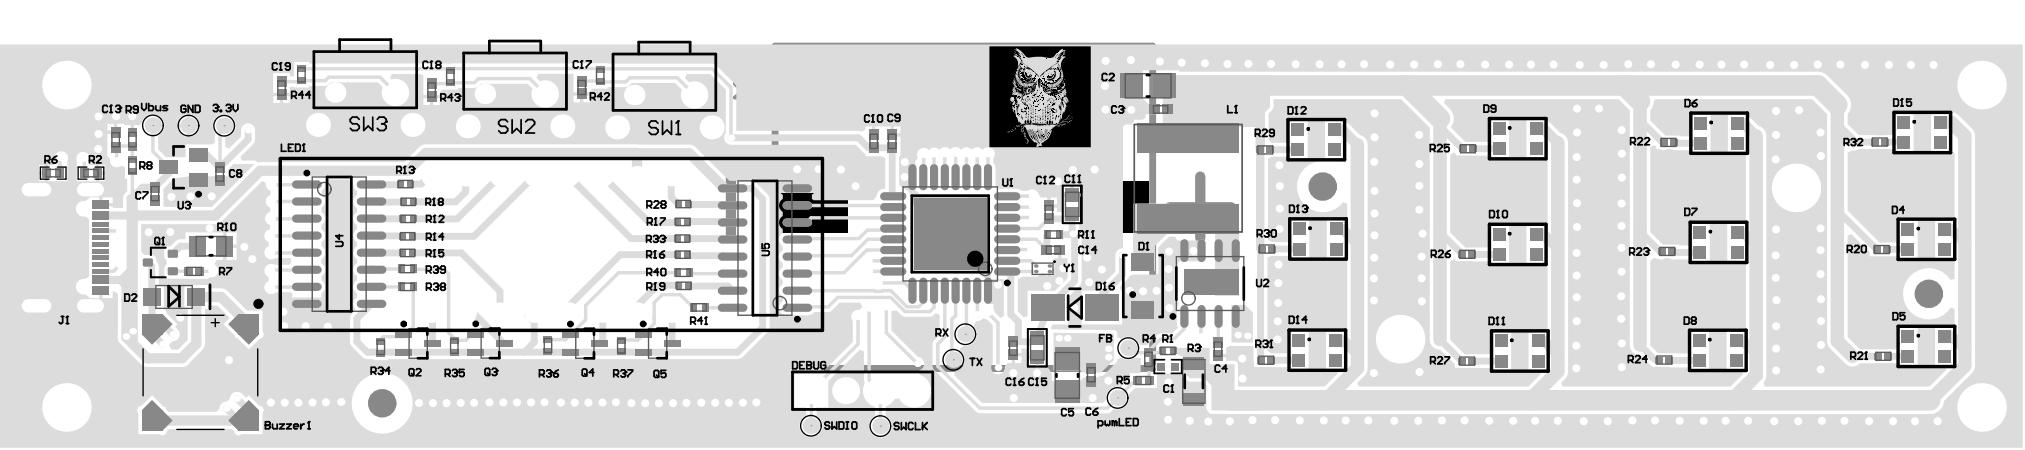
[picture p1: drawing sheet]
<svg xmlns="http://www.w3.org/2000/svg" width="500mm" height="111mm" viewBox="0 0 500 111" stroke-linecap="round" stroke-linejoin="round" font-family="sans-serif">
<g fill="none" stroke="#fff" stroke-width=".85">
<path d="M15.1 39h2.3l2.2 2.3 5.1-.1 2.6 2.5v14.2l2.2 2.2v5.4M20.5 39.1h4.7l4.2 4.1v13.8M28.8 39.6h21.9l4.1 4.1v19.1l10.3 10.3h2.8l12.5-12.5h135.6l3 3v12l-.2 .2M97.6 22.8l5-4.9h132.5l23.6 23.4v8.8l-3.9 3.8M134.6 23.2l3.6-3.6h96.3l22.4 22.3v7.8l-1.4 1.3h-.7M171.5 23.5h65.2l18.1 18v6.9M228 38.2l-.7-.8h-31.5l-21.6 21.5h-93.5l-13.4-13.4M230.6 37.9v-.3l-1.8-1.8h-34l-21.5 21.4h-91.9l-12-12v-.5l-1.3-1.3h-1.7l-1.2 1.3v1.7l2.1 2.1v1.2M233.3 38v-1.1l-2.8-2.8h-36.6l-21.5 21.4h-90.3l-11-11v-.5l-2.3-2.3h-3l-2.3 2.3v4.9l3.6 3.6v1.5M235.9 38l-.3-1.3-4.2-4.3h-38.2l-21.5 21.4h-88.3l-13.9-13.8h-4.4l-3.3 3.3v8.3l5.1 5.1v1.6M238.6 38l-.3-1.3-5.9-6h-40l-21.5 21.5h-86.8l-13.9-13.9h-5.8l-4.3 4.3v11.9l6.8 6.8v1.1M241.2 38.1l-.1-1.7-7.5-7.4h-42.1l-21.5 21.5h-85l-13.9-13.8h-7.4l-5.3 5.2v13.3l6.4 6.4v1.6l2.1 2.1v1.5"/>
<path d="M243.8 37.9v-1.3l-9.3-9.3h-43.7l-21.5 21.5h-83.6l-13.9-13.8h-8.8l-6.3 6.2v21.5l8.4 8.3h1.8M23.7 41.2v.1M264.8 57.8l-.1 .1M50.4 66.8h6l8 7.9h4.2l12.5-12.4h134.2l1.3 1.3v6l.3 .3M214.4 64.4v.5h-.8l-1.2 1.3v10.7l-.6 .6v.7M214.5 67v9.1M241.3 77.6l-11.1 11.1-3.7 1.1M251.6 68.6h.1M251.6 68.6l-7.7 7.7v1M254.3 61.6v4.4l-2.6 2.6M42.7 82.6v.1M296.4 82.8l-1.3-1.4h-37.4l-9.4 9.4h-1.9"/>
<path d="M55.9 100.7v.2"/>
</g>
<path d="M61.2 32.1h12l5.9 5.9h97.5l12.7-12.6h46.2l15.6 15.6v14.1l2.8 2.8h10.8v2.2l-36.5 36.4h-2.5M275.8 51.5l1.4 1.4v10.1M40.1 85l15.8 15.7M42.7 82.7l15.8 15.7" fill="none" stroke="#fff" stroke-width="1.7"/>
<path d="M31.1 83.1l.2 .2v6.5l17.4 17.4h202.8l11.9-11.9v-11.8M32.7 81.8l.8 .7v6.1l16.2 16.2h200.8l10.9-10.8v-10.5M305.6 82.9h-1.2l-3.2 3.2h-27.6M306.6 84h.1M307.9 83l-6.6 5.3h-27.7" fill="none" stroke="#fff" stroke-width="2.5"/>
<g fill="#fff">
<path d="M11 46.8h1.7zM11 46.8h1.7a1.66 1.66 0 0 1-1.7 1.7z"/>
<path d="M11 45.2v1.6zM11 45.2a1.66 1.66 0 0 1 1.7 1.6h-1.7z"/>
<path d="M5.4 46.8h1.6zM5.8 45.7l1.2-.5v1.6h-1.6z"/>
<path d="M7 46.8v1.7zM5.4 46.8h1.6v1.7a1.66 1.66 0 0 1-1.6-1.7z"/>
<path d="M24 46.8h1.7zM24 46.8h1.7a1.66 1.66 0 0 1-1.7 1.7z"/>
<path d="M24 45.2v1.6zM24 45.2a1.66 1.66 0 0 1 1.7 1.6h-1.7z"/>
<path d="M19 46.8h1.7zM19.5 45.7l1.2-.5v1.6h-1.7z"/>
<path d="M20.7 46.8v1.7zM19 46.8h1.7v1.7a1.66 1.66 0 0 1-1.7-1.7z"/>
<path d="M11 75.5h1.7zM11 75.5h1.7a1.66 1.66 0 0 1-1.7 1.7z"/>
<path d="M11 73.9v1.6zM11 73.9a1.66 1.66 0 0 1 1.7 1.6h-1.7z"/>
<path d="M5.4 75.5h1.6zM5.8 74.4l1.2-.5v1.6h-1.6z"/>
<path d="M7 75.5v1.7zM5.4 75.5h1.6v1.7a1.66 1.66 0 0 1-1.6-1.7z"/>
<path d="M24 75.5h1.7zM24 75.5h1.7a1.66 1.66 0 0 1-1.7 1.7z"/>
<path d="M24 73.9v1.6zM24 73.9a1.66 1.66 0 0 1 1.7 1.6h-1.7z"/>
<path d="M19 75.5h1.7zM19.5 74.4l1.2-.5v1.6h-1.7z"/>
<path d="M20.7 75.5v1.7zM19 75.5h1.7v1.7a1.66 1.66 0 0 1-1.7-1.7z"/>
<circle cx="272.9" cy="27.1" r="1"/>
<circle cx="272.8" cy="21.2" r="1"/>
<circle cx="272.9" cy="15" r="1"/>
<circle cx="60.3" cy="61" r="1"/>
<circle cx="62.3" cy="64" r="1"/>
<circle cx="294.7" cy="62" r="1"/>
<circle cx="270.2" cy="41.9" r="1"/>
<circle cx="52.3" cy="48.5" r="1"/>
<circle cx="42.3" cy="48.6" r="1"/>
<circle cx="66.9" cy="99.4" r="1"/>
<circle cx="70.3" cy="99.4" r="1"/>
<circle cx="73.7" cy="99.4" r="1"/>
<circle cx="77.2" cy="99.4" r="1"/>
<circle cx="80.5" cy="99.4" r="1"/>
<circle cx="84.2" cy="99.3" r="1"/>
<circle cx="42.1" cy="57.3" r="1"/>
<circle cx="44.5" cy="78.4" r="1"/>
<circle cx="70.1" cy="80.6" r="1"/>
<circle cx="75.4" cy="80.5" r="1"/>
<circle cx="80.9" cy="80.7" r="1"/>
<circle cx="223.3" cy="43.7" r="1"/>
<circle cx="223.4" cy="40" r="1"/>
<circle cx="282.2" cy="71.9" r="1"/>
<circle cx="285.5" cy="71.8" r="1"/>
<circle cx="339.2" cy="92.1" r="1"/>
<circle cx="326.8" cy="103.8" r="1"/>
<circle cx="320.9" cy="103.8" r="1"/>
<circle cx="288.6" cy="71.1" r="1"/>
<circle cx="288.4" cy="66.4" r="1"/>
<circle cx="288.6" cy="62.1" r="1"/>
<circle cx="173.1" cy="99.4" r="1"/>
<circle cx="176.5" cy="99.5" r="1"/>
<circle cx="179.9" cy="99.5" r="1"/>
<circle cx="183.4" cy="99.4" r="1"/>
<circle cx="186.7" cy="99.4" r="1"/>
<circle cx="155.9" cy="99.6" r="1"/>
<circle cx="159.3" cy="99.6" r="1"/>
<circle cx="162.7" cy="99.6" r="1"/>
<circle cx="166.1" cy="99.6" r="1"/>
<circle cx="169.5" cy="99.5" r="1"/>
<circle cx="138.5" cy="99.4" r="1"/>
<circle cx="141.9" cy="99.4" r="1"/>
<circle cx="145.3" cy="99.4" r="1"/>
<circle cx="148.7" cy="99.4" r="1"/>
<circle cx="152" cy="99.4" r="1"/>
<circle cx="120.8" cy="99.4" r="1"/>
<circle cx="124.2" cy="99.4" r="1"/>
<circle cx="127.6" cy="99.4" r="1"/>
<circle cx="131.1" cy="99.4" r="1"/>
<circle cx="134.4" cy="99.3" r="1"/>
<circle cx="117" cy="99.5" r="1"/>
<circle cx="113.7" cy="99.5" r="1"/>
<circle cx="110.2" cy="99.5" r="1"/>
<circle cx="106.9" cy="99.5" r="1"/>
<circle cx="103.5" cy="99.5" r="1"/>
<circle cx="24.2" cy="36.8" r="1"/>
<circle cx="24.3" cy="28.8" r="1"/>
<circle cx="291.7" cy="15.5" r="1"/>
<circle cx="286.3" cy="15.2" r="1"/>
<circle cx="303" cy="15.8" r="1"/>
<circle cx="297.4" cy="15.6" r="1"/>
<circle cx="306.7" cy="93.5" r="1"/>
<circle cx="306.7" cy="88.5" r="1"/>
<circle cx="339.3" cy="58.1" r="1"/>
<circle cx="339.3" cy="47.2" r="1"/>
<circle cx="339.3" cy="52.7" r="1"/>
<circle cx="350.4" cy="40.5" r="1"/>
<circle cx="350.4" cy="51.8" r="1"/>
<circle cx="350.4" cy="45.9" r="1"/>
<circle cx="438.4" cy="91.5" r="1"/>
<circle cx="438.5" cy="74.1" r="1"/>
<circle cx="438.4" cy="80.5" r="1"/>
<circle cx="438.4" cy="86.1" r="1"/>
<circle cx="449.5" cy="73.9" r="1"/>
<circle cx="449.5" cy="85.2" r="1"/>
<circle cx="449.5" cy="79.3" r="1"/>
<circle cx="449.4" cy="91.2" r="1"/>
<circle cx="448.7" cy="15.9" r="1"/>
<circle cx="402" cy="15.9" r="1"/>
<circle cx="349.1" cy="15.9" r="1"/>
<circle cx="308.2" cy="15.8" r="1"/>
<circle cx="425" cy="15.9" r="1"/>
<circle cx="437" cy="16" r="1"/>
<circle cx="390" cy="16" r="1"/>
<circle cx="336.8" cy="15.9" r="1"/>
<circle cx="343.2" cy="15.9" r="1"/>
<circle cx="246.4" cy="70.3" r="1"/>
<circle cx="268.4" cy="63.6" r="1"/>
<circle cx="272" cy="66.6" r="1"/>
<circle cx="268.9" cy="69.7" r="1"/>
<circle cx="265.2" cy="76" r="1"/>
<circle cx="278.9" cy="71.8" r="1"/>
<circle cx="288.7" cy="76.1" r="1"/>
<circle cx="69.9" cy="77" r="1"/>
<circle cx="211.2" cy="46" r="1"/>
<circle cx="207.6" cy="41.9" r="1"/>
<circle cx="202.1" cy="41.8" r="1"/>
<circle cx="196.8" cy="41.8" r="1"/>
<circle cx="261.2" cy="44.8" r="1"/>
<circle cx="32.7" cy="28.7" r="1"/>
<circle cx="24.3" cy="33.1" r="1"/>
<circle cx="28.7" cy="28.7" r="1"/>
<circle cx="47" cy="48.5" r="1"/>
<circle cx="273.6" cy="94" r="1"/>
<circle cx="269.7" cy="98.3" r="1"/>
<circle cx="256" cy="92.1" r="1"/>
<circle cx="250.2" cy="92.1" r="1"/>
<circle cx="250.3" cy="98.3" r="1"/>
<circle cx="303.6" cy="104" r="1"/>
<circle cx="298.3" cy="104.1" r="1"/>
<circle cx="293.7" cy="103.9" r="1"/>
<circle cx="288.5" cy="94.4" r="1"/>
<circle cx="279.2" cy="14.8" r="1"/>
<circle cx="279.3" cy="27.1" r="1"/>
<circle cx="264.8" cy="42" r="1"/>
<circle cx="262.5" cy="66.3" r="1"/>
<circle cx="261.5" cy="69.3" r="1"/>
<circle cx="235" cy="49.9" r="1"/>
<circle cx="56.5" cy="88.9" r="1"/>
<circle cx="51.8" cy="56.4" r="1"/>
<circle cx="36.7" cy="57.3" r="1"/>
<circle cx="258.5" cy="70.6" r="1"/>
<circle cx="351.2" cy="57.7" r="1"/>
<circle cx="351" cy="74.4" r="1"/>
<circle cx="339.2" cy="74.2" r="1"/>
<circle cx="339.2" cy="68.8" r="1"/>
<circle cx="288.3" cy="99.2" r="1"/>
<circle cx="288.4" cy="103.6" r="1"/>
<circle cx="315.5" cy="74.8" r="1"/>
<circle cx="315.4" cy="83.8" r="1"/>
<circle cx="315.4" cy="79.4" r="1"/>
<circle cx="315.6" cy="69.9" r="1"/>
<circle cx="315.6" cy="65.3" r="1"/>
<circle cx="315.9" cy="56.5" r="1"/>
<circle cx="315.9" cy="51.5" r="1"/>
<circle cx="315.9" cy="46" r="1"/>
<circle cx="315.8" cy="40.8" r="1"/>
<circle cx="228.8" cy="49.9" r="1"/>
<circle cx="240.8" cy="50" r="1"/>
<circle cx="228.5" cy="65.2" r="1"/>
<circle cx="234.6" cy="65.2" r="1"/>
<circle cx="240.5" cy="65.1" r="1"/>
<circle cx="449.4" cy="61.8" r="1"/>
<circle cx="449.4" cy="67.7" r="1"/>
<circle cx="449.5" cy="38.5" r="1"/>
<circle cx="449.4" cy="56.4" r="1"/>
<circle cx="444.1" cy="27.2" r="1"/>
<circle cx="449.4" cy="32.7" r="1"/>
<circle cx="438.3" cy="39.4" r="1"/>
<circle cx="438.4" cy="27.4" r="1"/>
<circle cx="438.4" cy="33.3" r="1"/>
<circle cx="438.3" cy="68.6" r="1"/>
<circle cx="438.3" cy="63.1" r="1"/>
<circle cx="438.4" cy="56.7" r="1"/>
<circle cx="350.9" cy="68.7" r="1"/>
<circle cx="351" cy="63.4" r="1"/>
<circle cx="350.3" cy="33.3" r="1"/>
<circle cx="339.2" cy="40" r="1"/>
<circle cx="339.3" cy="28" r="1"/>
<circle cx="339.3" cy="33.9" r="1"/>
<circle cx="350.4" cy="91.9" r="1"/>
<circle cx="339.2" cy="63.6" r="1"/>
<circle cx="389.1" cy="90.9" r="1"/>
<circle cx="389.1" cy="85.4" r="1"/>
<circle cx="389.2" cy="73.4" r="1"/>
<circle cx="389.2" cy="79.3" r="1"/>
<circle cx="389.3" cy="56.1" r="1"/>
<circle cx="389.3" cy="50.2" r="1"/>
<circle cx="389.2" cy="62.5" r="1"/>
<circle cx="389.2" cy="68" r="1"/>
<circle cx="400.4" cy="84.8" r="1"/>
<circle cx="400.4" cy="90.7" r="1"/>
<circle cx="389.3" cy="32.7" r="1"/>
<circle cx="389.3" cy="26.8" r="1"/>
<circle cx="389.2" cy="38.8" r="1"/>
<circle cx="389.2" cy="44.4" r="1"/>
<circle cx="400.3" cy="32.1" r="1"/>
<circle cx="394.7" cy="26.8" r="1"/>
<circle cx="400.3" cy="55.8" r="1"/>
<circle cx="400.3" cy="50.3" r="1"/>
<circle cx="400.4" cy="38" r="1"/>
<circle cx="400.4" cy="43.8" r="1"/>
<circle cx="400.3" cy="67.1" r="1"/>
<circle cx="400.3" cy="61.2" r="1"/>
<circle cx="400.2" cy="73.2" r="1"/>
<circle cx="400.2" cy="78.7" r="1"/>
<circle cx="309.2" cy="103.8" r="1"/>
<circle cx="314.8" cy="103.8" r="1"/>
<circle cx="344.2" cy="103.9" r="1"/>
<circle cx="350.1" cy="103.9" r="1"/>
<circle cx="337.8" cy="103.8" r="1"/>
<circle cx="332.2" cy="103.8" r="1"/>
<circle cx="379" cy="103.9" r="1"/>
<circle cx="384.5" cy="103.9" r="1"/>
<circle cx="396.9" cy="104" r="1"/>
<circle cx="391" cy="104" r="1"/>
<circle cx="367.6" cy="103.9" r="1"/>
<circle cx="373.5" cy="103.9" r="1"/>
<circle cx="361.5" cy="103.8" r="1"/>
<circle cx="356" cy="103.8" r="1"/>
<circle cx="449.7" cy="103.9" r="1"/>
<circle cx="455.3" cy="103.9" r="1"/>
<circle cx="467.3" cy="104" r="1"/>
<circle cx="461.4" cy="104" r="1"/>
<circle cx="478.3" cy="104" r="1"/>
<circle cx="472.7" cy="104" r="1"/>
<circle cx="426" cy="103.9" r="1"/>
<circle cx="431.6" cy="103.9" r="1"/>
<circle cx="443.9" cy="104" r="1"/>
<circle cx="438" cy="104" r="1"/>
<circle cx="414.6" cy="103.9" r="1"/>
<circle cx="420.6" cy="103.9" r="1"/>
<circle cx="408.6" cy="103.8" r="1"/>
<circle cx="403" cy="103.8" r="1"/>
<circle cx="407.5" cy="15.9" r="1"/>
<circle cx="419.5" cy="15.9" r="1"/>
<circle cx="413.6" cy="15.9" r="1"/>
<circle cx="442.9" cy="16" r="1"/>
<circle cx="430.5" cy="15.9" r="1"/>
<circle cx="471.7" cy="16" r="1"/>
<circle cx="477.3" cy="16" r="1"/>
<circle cx="460.4" cy="16" r="1"/>
<circle cx="466.3" cy="16" r="1"/>
<circle cx="454.3" cy="15.9" r="1"/>
<circle cx="354.9" cy="15.9" r="1"/>
<circle cx="360.5" cy="15.9" r="1"/>
<circle cx="372.5" cy="15.9" r="1"/>
<circle cx="366.6" cy="15.9" r="1"/>
<circle cx="395.9" cy="16" r="1"/>
<circle cx="383.5" cy="15.9" r="1"/>
<circle cx="377.9" cy="15.9" r="1"/>
<circle cx="331.2" cy="15.9" r="1"/>
<circle cx="319.8" cy="15.9" r="1"/>
<circle cx="325.8" cy="15.9" r="1"/>
<circle cx="313.8" cy="15.8" r="1"/>
<circle cx="15.1" cy="39" r=".82"/>
<circle cx="32.7" cy="81.8" r=".82"/>
<circle cx="29.5" cy="65.5" r=".82"/>
<circle cx="28.8" cy="39.6" r=".82"/>
<circle cx="42.7" cy="82.6" r=".82"/>
<circle cx="52.2" cy="66.8" r=".82"/>
<circle cx="55.9" cy="100.9" r=".82"/>
<circle cx="58.5" cy="98.4" r=".82"/>
<circle cx="180.5" cy="34" r=".82"/>
<circle cx="211.8" cy="78.2" r=".82"/>
<circle cx="214.4" cy="64.4" r=".82"/>
<circle cx="214.5" cy="67" r=".82"/>
<circle cx="218.8" cy="75.8" r=".82"/>
<circle cx="228" cy="38.2" r=".82"/>
<circle cx="233.3" cy="38" r=".82"/>
<circle cx="241.2" cy="38.1" r=".82"/>
<circle cx="238.6" cy="38" r=".82"/>
<circle cx="254.3" cy="61.6" r=".82"/>
<circle cx="254.8" cy="53.7" r=".82"/>
<circle cx="254.8" cy="51" r=".82"/>
<circle cx="254.8" cy="48.4" r=".82"/>
<circle cx="264.8" cy="57.8" r=".82"/>
<circle cx="273.6" cy="86.1" r=".82"/>
<circle cx="273.6" cy="88.2" r=".82"/>
<circle cx="305.6" cy="82.7" r=".82"/>
<circle cx="31.1" cy="83.1" r=".82"/>
<circle cx="29.4" cy="57" r=".82"/>
<circle cx="97.6" cy="22.8" r="2.54"/>
<circle cx="131.9" cy="77.2" r="2.54"/>
<circle cx="131.9" cy="43.5" r="2.54"/>
<circle cx="165.7" cy="77.2" r="2.54"/>
<circle cx="165.7" cy="43.5" r="2.54"/>
<circle cx="214.5" cy="76.1" r=".82"/>
<circle cx="226.5" cy="89.8" r=".82"/>
<circle cx="241.3" cy="77.6" r=".82"/>
<circle cx="246.4" cy="90.8" r=".82"/>
<circle cx="261.4" cy="83.5" r=".82"/>
<circle cx="296.4" cy="83.1" r=".82"/>
<circle cx="307.9" cy="83" r=".82"/>
<circle cx="20.5" cy="39.2" r=".82"/>
<circle cx="40.1" cy="85" r=".82"/>
<circle cx="66.9" cy="66.8" r=".82"/>
<circle cx="66.9" cy="62.4" r=".82"/>
<circle cx="66.9" cy="58.3" r=".82"/>
<circle cx="67.1" cy="54" r=".82"/>
<circle cx="67.3" cy="45.5" r=".82"/>
<circle cx="61.2" cy="32.1" r=".82"/>
<circle cx="243.9" cy="38" r=".82"/>
<circle cx="235.9" cy="38" r=".82"/>
<circle cx="230.7" cy="38.1" r=".82"/>
<circle cx="16.4" cy="100.6" r="6"/>
<circle cx="66.9" cy="71" r=".82"/>
<circle cx="67.3" cy="49.7" r=".82"/>
<circle cx="78.5" cy="30.9" r="2.96"/>
<circle cx="106.5" cy="77.2" r="2.54"/>
<circle cx="106.5" cy="43.5" r="2.54"/>
<circle cx="101.8" cy="30.9" r="2.96"/>
<circle cx="115" cy="77.2" r="2.54"/>
<circle cx="123.4" cy="77.2" r="2.54"/>
<circle cx="115" cy="43.5" r="2.54"/>
<circle cx="123.4" cy="43.5" r="2.54"/>
<circle cx="115.5" cy="31.2" r="2.96"/>
<circle cx="119.7" cy="23.2" r="2.54"/>
<circle cx="134.6" cy="23.2" r="2.54"/>
<circle cx="148.8" cy="77.2" r="2.54"/>
<circle cx="157.3" cy="77.2" r="2.54"/>
<circle cx="157.3" cy="43.5" r="2.54"/>
<circle cx="148.8" cy="43.5" r="2.54"/>
<circle cx="152.3" cy="31.5" r="2.96"/>
<circle cx="156.6" cy="23.5" r="2.54"/>
<circle cx="175.7" cy="31.5" r="2.96"/>
<circle cx="171.5" cy="23.5" r="2.54"/>
<circle cx="208.7" cy="96.5" r="3.3"/>
<circle cx="216.9" cy="69.9" r=".82"/>
<circle cx="225.7" cy="96.5" r="3.3"/>
<circle cx="243.9" cy="77.3" r=".82"/>
<circle cx="263.4" cy="83.5" r=".82"/>
<circle cx="277.1" cy="63" r=".82"/>
<circle cx="443.4" cy="46.4" r="6"/>
<circle cx="16.4" cy="21" r="6"/>
<circle cx="345.6" cy="83.8" r="6"/>
<circle cx="82.7" cy="22.8" r="2.54"/>
<circle cx="217.2" cy="96.5" r="3.3"/>
<circle cx="140.3" cy="77.2" r="2.54"/>
<circle cx="140.3" cy="43.5" r="2.54"/>
<circle cx="138.8" cy="31.2" r="2.96"/>
<circle cx="489.2" cy="100.6" r="6"/>
<circle cx="489.2" cy="21" r="6"/>
</g>
<g fill="#fff">
<path d="M5.4 46.8l1.6-1.6h4l1.7 1.6-1.7 1.7h-4z" fill-rule="evenodd"/>
<path d="M19 46.8l1.7-1.6h3.3l1.7 1.6-1.7 1.7h-3.3z" fill-rule="evenodd"/>
<path d="M5.4 75.5l1.6-1.6h4l1.7 1.6-1.7 1.7h-4z" fill-rule="evenodd"/>
<path d="M19 75.5l1.7-1.6h3.3l1.7 1.6-1.7 1.7h-3.3z" fill-rule="evenodd"/>
<path d="M197 93.2h6.6v6.6h-6.6z" fill-rule="evenodd"/>
<path d="M192.3 44.9h16.9v12.6h-16.9z" fill-rule="evenodd"/>
<path d="M266.7 44.9h16.9v12.6h-16.9z" fill-rule="evenodd"/>
</g>
<g fill="#000">
<path d="M192.3 44.9h16.9v12.6h-16.9z" fill-rule="evenodd"/>
<path d="M266.7 44.9h16.9v12.6h-16.9z" fill-rule="evenodd"/>
</g>
<path d="M180.4 43.6v15.2M288.7 51.2h15.2M296.3 43.6v15.2" fill="none" stroke="#8c8c8c" stroke-width="2.5"/>
<path d="M191.3 11.4h93.3v79.6h-93.3z" fill="none" stroke="#8c8c8c" stroke-width="1.7"/>
<path d="M181.4 18.2h5.1v2.5l-.9 .9h-.8l-.9-.9v-2.5M183.9 14.8v1.7h1.7l.9-.8v-1.7l-.9-.9h-3.4l-.8 .9v1.7l.8 .8" fill="none" stroke="#8c8c8c" stroke-width=".85"/>
<circle cx="183.9" cy="18.2" r=".42" fill="#8c8c8c"/>
<path d="M181.4 18.2v2.5l.8 .9h.9l.8-.9v-2.5M181.4 24.1h5.1M186.5 23.3v1.6" fill="none" stroke="#8c8c8c" stroke-width=".85"/>
<circle cx="181.4" cy="24.1" r=".42" fill="#8c8c8c"/>
<path d="M182.2 23.3l-.8 .8" fill="none" stroke="#8c8c8c" stroke-width=".85"/>
<g fill="#dcdcdc">
<path d="M56.2 45v.7l-1 1z"/>
<path d="M243.9 71.4h1.9v-1.6l.3-.5 .6-.4h1.1l.1 9.1-.9 .6a3.7 3.7 0 0 1-1.8-3.3l.4-.6 .2-.7v-1.8h-1.9z"/>
<path d="M71.2 73.5h9v3.3l-1 1.1h-8z"/>
<path d="M222 38.9l4 .7-.1 7.2 2.2 2.1-2.5 1.9-1.2-3.5-1.9-1.2-.5-1.4z"/>
<path d="M259.5 94.2h7.1l.9-1h2.9l1-.2 .1 6.2-.3 .3h-11.7z"/>
<path d="M289.6 95.3h8.2v7.2h-7.2l-1-1z"/>
<path d="M286.3 61.1l1.7-1.7h9.5v5l-.3 .2-6-.1-.7 .8 .1 8.9h-4.3z"/>
<path d="M278.4 73.5h7.9v6.1h-7.9z"/>
<path d="M225.6 48.8h18.1v17.9l-18 .1z"/>
<path d="M275 17.2l1.4-1.4h5.7v8.5l1.5 1.5h2.2v2.4h-9.9l-1-1 .1-.1z"/>
<path d="M279.7 50.3h9v6.8l-3.6 3.6v6.3l-5.4-.1z"/>
<path d="M304 75.3h3.4l1.9 1.9v7.4h-5.3z"/>
<path d="M191.8 44.5h10v3.1h-10z"/>
<path d="M42.9 44l3.8-.5h9.6v-1.7l1.3-1.3h5.2l-10.5 10.6h-11.9v-4.4z"/>
<path d="M260.1 82.2l14.8 .1v6.6l-3 3.1h-4.7l-.5-.5h-6.6z"/>
<path d="M288.9 85.9h9.7v4.1h6.2v6.3h6.4v5.1h-12.1v-6.2l-1.9-1.8h-3.5l-1.8-1.8v-3.6l-1.5-.5h-1.4z"/>
<path d="M243.5 63.6l1.2 5.3 2.9 .2v6.2l-4.3-.3v-6l-2.4-2.5z"/>
<path d="M292.4 66.6h13.5v6.3h-13.5z"/>
<path d="M31.2 48.6l.7-.7h1.2l.9 .9v35.6l1.1 1-1.8 1.8-3.4-3.3 .1-13-.8-1h-1.8v-1.6h2l1.8-1.8z"/>
<path d="M300 50.3h5.9v22.6h-5.9z"/>
<path d="M287.1 20l1.3-1.4h25.1v7.8l-3.4 3.8v1.2h-23z"/>
<path d="M251.2 68.9l1-.6h3.8l.6-.3 .3-.4h.3h.7l.7 .6v-1.2l1.6-.4-.1-.2a1.22 1.22 0 0 0-.2-1.6l.3-1h1v-2.1h.8v2.1h1.6v4.9l-3.2 3.1h-6.7v6.3l-1 .3-1.5-1.5zM259.5 67.5v.7l.7-.7z"/>
<path d="M269 94.1h.4v-.4h2v-.9l1.1-.2 3-3.1 .3-.8 1-.5a2.82 2.82 0 0 0 3.2 .2h1.6v3.7h-2.7v1.4l-2.1 2.1a2.84 2.84 0 0 0-3.7 3l-.8 .9h-5l.1-3.3h1.6zM269.8 94.5v1.7h1.6v-1.7z"/>
<path d="M241 79.3h.6l.6-.3 .5-.4 1 .3 1.4 1.4v9.4a1.7 1.7 0 0 0 .9 2.7 1.7 1.7 0 0 0 2-2l.8-.7h.9v-2.1h.4v-.5h2.1v-1h1.4v1.7h2.5v.4h.4v2.5h2.1l.6 .7 .4 .8v4.2h3.9v.8h-3.9v2.3h-17.2l-6.8-6.8 .3-1.1a2.82 2.82 0 0 0 2.2-2.2 2.82 2.82 0 0 0-1.1-2.9l-.1-.4 1-.7a2.84 2.84 0 0 0 2.9-1.5 2.84 2.84 0 0 0-.4-3.2l.1-.6zM250.6 88v1.7h1.6v-1.7zM253.6 88.6v2.1h2v-2.1z"/>
<path d="M0 11h499.3v99.6h-499.3zM67.5 18.1v4.8h4v-1.5h1.1v.2h3.7v-.4h4l.5-.1 .9-.8h11.6l1.2 1.2a3.4 3.4 0 0 0 2.5 4.7 3.4 3.4 0 0 0 4-3.5 3.4 3.4 0 0 0-4.4-3.1l-.3-.3 .4-1h6.9l.9 .3v4.8h4.1v-.6l.7-.7h3.7v-.4h4.1l.5-.1 1.1-.9h11.5l1.2 1.2a3.4 3.4 0 0 0 2.7 4.7 3.4 3.4 0 0 0 3.9-3.8 3.4 3.4 0 0 0-4.7-2.7l-.9-.9 .4-1h8.8v4.6h4l.7-.9h3.7v-.4h4.4l.5-.1 1.1-.9h10.7l1.6 1.7a3.4 3.4 0 0 0 2.7 4.6 3.4 3.4 0 0 0 3.8-3.8 3.4 3.4 0 0 0-4.7-2.7l-1-1 .4-1h5.8l3.9 3.8-.1 10.9a1.69 1.69 0 0 0-.2 1.8 1.69 1.69 0 0 0 1.6 .9h30.7l2.4 2.3v.6h4.1l.8 .5v7.5h-.2a1.88 1.88 0 0 0-1.9 1.9l-.8 1h-14.7l-.4-.3-.1-.9 .9-1.4h-8.9l.4 .9 .4 .3v1.1a1.92 1.92 0 0 0 0 3.3v.9a1.92 1.92 0 0 0 0 3.3v.9a1.92 1.92 0 0 0 0 3.3v.9a1.92 1.92 0 0 0 0 3.3v.9a1.92 1.92 0 0 0 0 3.3v.9a1.92 1.92 0 0 0 0 3.3v.9a1.85 1.85 0 0 0-.8 2.1 1.85 1.85 0 0 0 1.8 1.4h5.3l.7-.2 .8-.6 3.9-.1 2.4-2.3h5l.6 1-.7 .8a1.69 1.69 0 0 0-1.8 .8 1.69 1.69 0 0 0 .1 2v5.2l-7.9 7.8h-6.5v8.3h2.9v1.9a2.85 2.85 0 0 0-1.1 4.3 2.85 2.85 0 0 0 4.4 .2 2.85 2.85 0 0 0-.7-4.3v-2.1h2.9v-6.5l7.8-7.7 1 .4v7l.2 .7-.2 .4a4.1 4.1 0 0 0 2.7 5.6v2.2l-.4 .3a2.85 2.85 0 0 0-.3 4.3 2.85 2.85 0 0 0 4.3-.4 2.85 2.85 0 0 0-1-4.2v-2.3h.2a3.7 3.7 0 0 0 2.1-2h1.1a4.2 4.2 0 0 0 6.9 .8 4.2 4.2 0 0 0-1.9-6.7l-.1-1a1.67 1.67 0 0 0 1.3-1.8 1.67 1.67 0 0 0-1.6-1.5l-6.5-6.6 .1-4.8 1.1-.1 1.2 1.2 .9 .3h6.1l.5-.1 .9-.8 1 .5v4.9l-1.3 1.4-.4 .9 .1 5.9 11.1 11.1 32 .1 .9-.4 .7-.7a2.83 2.83 0 0 0 2.9-.7 2.83 2.83 0 0 0 .7-2.9l1.6-1.6h5.4v-3.5h5.8l1.9 1.9h3.6l1 1.1-.4 .9h-2.4v4.7h2.3l.5 .3 .6 .8 .6 .2 177.4 .1a3.4 3.4 0 0 0 3.4-3.3l6.9-6.9 .4-.5 .4-1.2v-56.8l-.4-1.3-.4-.5-3.9-3.8a2.47 2.47 0 0 0-2.4-.1h-3.8v9.6l5.8 .2v16.6h-4.8v9.6h4.8v5l-1 .2a6.4 6.4 0 0 0-9.5-1.4 6.4 6.4 0 0 0 0 9.7 6.4 6.4 0 0 0 9.5-1.4l1 .2v4.5h-4.8v9.7h2.4l.4 .9-4.2 4.2h-40.6l-.4-1 .7-1.1 .1-.7v-59.1a2.51 2.51 0 0 0-2-2.5l-2.7-2.5v-.5h-4.9v9.6h4.5v17.3h-4.6v9.7h4.6v17h-4.8v9.6h3.7l.4 1-3.1 3.2h-41.4l-.4-1 1.4-1.5 .3-1.2v-56.5a2.51 2.51 0 0 0-1.9-2.5l-2.6-2.6-.9-.5v-.3h-4.9v9.7h4.9l.3 .8v14.8l-.3 .8h-4.9v9.7h4.9l.3 .8v15.9h-4.7v9.6h2.6l.4 .9-3 3.1h-41.9l-.3-1 2.2-2.3 .3-1.3v-55.1a2.51 2.51 0 0 0-1.9-2.5l-2.8-2.8-1-.5v-.3h-4.8v9.1l-.5 .8-1.3 .2a6.3 6.3 0 0 0-4.2 9.6 6.3 6.3 0 0 0 10.5 .5l1 .4v3l-.2 .9h-4.9v9.6h4.9l.2 1v16l-.4 .9h-4.9v9.6h2.5l.4 .9-3.2 3.3h-21.4v-5.5a.86 .86 0 0 0-.8-.9h-2.1v-.9h-2v-.8h2v-1.5l1-.5h5.6l.1 .2 .2 5 8.6 .1v.6h4.8v-9.6h-4.8v4.6l-.2 .9h-4.2l-.9-.5v-23.1l1-.4h4.5v.6h4.8v-9.6h-4.8v4.7l-.2 .9h-4.2l-1-.6v-20l.9-.5h4v.6h4.9v-9.6h-4.9v4.6l-.1 1h-3.9l-.8-.9v-6.3l1.2-1.4 .1-2.2h31.5l7 7.1v52.2a2.51 2.51 0 0 0 2.7 2.6l3.6 3.6v.8l9 .1v.6h4.8v-9.6h-4.8v4.6l-.2 1h-6.4l-3.6-3.6v-19.3l1-.6 .2 .2v.3l8.5 .1v.6h4.8v-9.7h-4.8v4.7l-.2 .9h-5.8l-3.7-3.7v-19.2l1-.5 .4 .3v.4h8.3v.7h4.8v-9.7h-4.8v4.7l-.2 .9-5.7 .1-3.7-3.7 .3-.4a3.4 3.4 0 0 0-.5-4.1l-1.5-1.5 .4-.9h42.8l2.7 2.8 .1 58.6a2.51 2.51 0 0 0 2.5 1.8l3 2.9 9.2 .1v.6h4.8v-9.6h-4.8v4.7l-.2 .9-7.6-.1-1.9-1.9v-20.9l1-.7 1 .3a1.63 1.63 0 0 0 1.6-.2h1l.9 .3h4.3v.6h4.9v-9.7h-4.9v4.7l-.2 .9h-2.4v-.2h-4.1l-3.1-3.1v-21l1-.4 .5 .4v.5h.8l.9 .3 .7-.1a2.47 2.47 0 0 1 2.1 .1h4v.6h4.8v-9.6h-4.8v4.6l-.2 1-6.1-.2-3.7-3.7v-2.6l.8-1.3 .1-.9 .4-.5h38.6l3.7 3.7v56.1l.1 .6 .7 1.1 4.2 4.2a2.51 2.51 0 0 0 3.2-.5h9.3v.7h4.9v-9.7h-4.9v4.6l-.1 .6-.4 .4h-8.8l-3.1-3.1v-25l.9-.4 4.5 4.5v1h7v.6h4.9v-9.6h-4.9v4.6l-.1 1-4.3 .1-8-8v-14.2l1-.7h1.2l.4-.3h8.8v.7h4.9v-9.6h-4.9v4.7l-.5 .8h-2h-6.2l-2.7-2.8v-2.4a3.4 3.4 0 0 0-.1-4.7l-4.8-4.8-.7-.5-1.8-.5h-157.6v-.3h-11.3v7.6h3v1.6h2.1v.8h-2.1v1.6l-.8 .6h-2v.3l-.7 .8-1.6 .1-.4 .5-.1 29.9a2.06 2.06 0 0 0-1.9 1.8v4.1l-4.6 4.7h-3.7v8.3h10v-8.3h-.2l-.4-.9 1.9-1.9 .4-.8 1-.4 6.1-.1 .2-6.6 2.6-2.6h1.5l.5 .8-.1 2.2h1.9v.8h-1.9v1.4l.5 1.2-.3 .6v8.7l.3 .8-.4 .6-.1 .7v3.7l.3 .9-1.4 1.4-3.3 .1-2.9 2.8h-1.6l-.7-.8a2.83 2.83 0 0 0-4.1-.7l-1-.4-.1-1.3-.4-.4-.4-.1-15.1-.1-.4-.4 .4-.9h3.9v-6.7l3.2-3.4 .1-.6v-11.2l-.1-.7-.5-.6v-1.6h.8v-6.7h-5v3.7h-1.2v-1h-2.1v-.4h-.4v-2.1h-1.6l-.5-.8a1.66 1.66 0 0 0-2.7-.9h-1.5l-.6-.3-.7-.2h-4.2l-.6-.4-.3-.5v-4.2l-.2-.7-.4-.6 .1-1.2a1.7 1.7 0 0 0-.4-2.4 1.7 1.7 0 0 0-2.4 .4 1.65 1.65 0 0 0-2.6 0 1.65 1.65 0 0 0-2.6 0 1.68 1.68 0 0 0-2.8-.1 1.64 1.64 0 0 0-2.6 .1 1.64 1.64 0 0 0-2.6 .1 1.67 1.67 0 0 0-2.2-.3 1.67 1.67 0 0 0-.5 2.2l-.5 .6-.4 .1v4.1h-.4v.4h-1.9v1.2l-.9 .6-.5-.2v-7.2h.3v-4.9h-2v-.4h-.5v-2.1h-3.7v2.1h-.8v-2.1h-1.6v.8l-1 .5-.8-.2h-30.1l-.1-11.2-4.9-5-1-.4h-99.5v-.4h-3.7v3.6h-1.1v-.8zM275.8 17.4v3.4h3.1v-3.4zM275.8 21.6v3.4h3.1v-3.4zM144 23.6v1.7h1.6v-1.7zM141.6 23.6v1.7h1.6v-1.7zM69.9 23.8v1.6h1.6v-1.6zM67.5 23.8v1.6h1.6v-1.6zM107 24.3v1.6h1.6v-1.6zM104.5 24.3v1.6h1.6v-1.6zM46.9 28.2v2.4h2.5a2.82 2.82 0 0 0-2.5-2.4zM44.3 29.3l-.6 1.3h2.4v-2.4l-1.3 .6zM29 30.6v2h-.5v.5h-2v5.4l.6 .8a1.68 1.68 0 0 0 .8 1.8 1.68 1.68 0 0 0 1.9-.2l1 .5v2.7h.6v3.2l-1 1v3h-2.6v-.3h-2.9v-.4h-.4v-1.9h-2.5v.3l-1 .6h-.7a1.96 1.96 0 0 0-1.6 2.3 1.96 1.96 0 0 0 2.3 1.6l1 .7v14l-1 .7h-.7a1.96 1.96 0 0 0-1.6 2.3 1.96 1.96 0 0 0 2.3 1.5l1 .7v.2h2.5v-1.8h.8v1.8h2.5v-1.6l.3-.1 1 .7 .1 11.6 5.6 5.8 .7 .5 .9 .1h8.6l.8-.1 .7-.5 4-4.3 .1-.8v-8.6h.8v-.8h2.3l3 3-1.6 1.6 2.8 2.7 .1 .6 .6 .1 2.8 2.8 2.5-2.5 .9-.4 .3-.8-.3-.9v-5h-3.8l-4.9-4.9-.7-.5-.8-.1h-3.2v-.8h-5.9v5.9h.8v7.7l-2.3 2.3h-1.6l-.2-.2-.4-.8v-.2l.9-.8a1.72 1.72 0 0 0 1.6-1.1 1.72 1.72 0 0 0-.4-1.9l-.7-.6 .6-.6-2.5-2.6-.9-1.6v-5.5h-1.2l-.1-5.3a1.58 1.58 0 0 1-.6-1.4l-.7-.6-2.1-.1-.8-.8v-6.8h18.2l.9-.2 .7-.5 10-10 .9 .5a1.64 1.64 0 0 0 1.2 1.9v1a1.66 1.66 0 0 0-1.2 1.6 1.66 1.66 0 0 0 1.1 1.6v1a1.67 1.67 0 0 0-1.3 1.6 1.67 1.67 0 0 0 1.2 1.7v1a1.68 1.68 0 0 0-1.4 1.5 1.68 1.68 0 0 0 1.1 1.7v1l-.3 .2a1.69 1.69 0 0 0-.5 2.3 1.69 1.69 0 0 0 2.4 .5h3.8l.2 1.1-.5 .5h-3.6l-.5-.2a1.68 1.68 0 0 0-2 1.1 1.68 1.68 0 0 0 1 2.1v1l-.3 .2a1.68 1.68 0 0 0-.4 2.4 1.68 1.68 0 0 0 2.5 .2h3.7l.3 .2v1.1l-.3 .2-.5 .9h8.9l-.5-.9-.3-.2v-1.1a1.92 1.92 0 0 0-.1-3.3l.1-.9a1.92 1.92 0 0 0-.1-3.3l.1-.9a1.92 1.92 0 0 0-.1-3.3l.1-1a1.92 1.92 0 0 0-.1-3.2l.1-1a1.92 1.92 0 0 0-.1-3.3l.1-.9a1.92 1.92 0 0 0-.1-3.3l.1-.9a1.68 1.68 0 0 0 .8-1.8l.7-1h5.7l.6 1v.3a2.66 2.66 0 0 0 .9 1.7v.9a1.92 1.92 0 0 0 0 3.3v.9a1.92 1.92 0 0 0 0 3.3v.9a1.92 1.92 0 0 0 0 3.3v.9a1.92 1.92 0 0 0 0 3.3v1a1.92 1.92 0 0 0 0 3.2v1a1.92 1.92 0 0 0 0 3.3v.9a2.01 2.01 0 0 0-.3 3.1l-1.3 1.4-.1 .6 .1 6.5 3 3.1 .5 .3 .7 .2h1.5v.2h3.7v-.2h86.2l.7-.2 6.7-6.5 .4-.5 .1-.7v-31.6l-.1-.7-3.1-3.2-.5-.4-2.8-.3h-3.5l-8.3-8.3-.7-.4-.8-.2-65.1-.1-.8 .2-.7 .5-3.8 3.7h-35.6l-.6 .2-.5-.5-.3-.1-3.1 .1-.4-1 3.5-3.6 .2-3a1.72 1.72 0 0 0-1.8-1.7 1.72 1.72 0 0 0-1.7 1.7v1.6l-3 3-.9-.4v-2.4a2.86 2.86 0 0 0 2.5-3.6 2.86 2.86 0 0 0-4-1.8 2.86 2.86 0 0 0-1.1 4.2v2.6l-.8 .4h-6.4v3.1h-.9h-3.9l-2-1.9v-3.4a2.85 2.85 0 0 0 .6-4.7 2.85 2.85 0 0 0-4.6 1.3l-.4 .8h-1.5v1.9h-.8v-1.9h-1.5l-.2-.3zM26.5 30.6v1.6h1.6v-1.6zM220.7 31.2v1.7h1.6v-1.7zM46.9 31.4v2.4a2.82 2.82 0 0 0 2.5-2.4zM43.7 31.4a2.82 2.82 0 0 0 2.4 2.4v-2.4zM24.5 40.8v1.5h1.5v-1.5zM9.6 40.8v1.5h1.5v-1.5zM223.9 40.2l-.4 .6-.1 .7v1.8h1.4v-3.6zM24.5 43.2v1.5h1.5v-1.5zM9.6 43.2v1.5h1.5v-1.5zM19.1 38.2l-.3 .6 .1 6 4.8-.1v-3.9l-1.6-.1v-1a1.68 1.68 0 0 0-.8-2.1 1.68 1.68 0 0 0-2.2 .6zM13.7 38.1l-.2 .6v2l-1.6 .1v3.9l4.7 .1v-5a1.68 1.68 0 0 0-.6-2.2 1.68 1.68 0 0 0-2.3 .5zM197.2 44.7v1.4h4.1a1.78 1.78 0 0 0-1.8-1.4zM192.8 45.2l-.4 .9h4v-1.4h-2.2l-.7 .1zM265.1 45.7v2h2.1v-2zM262.2 45.7v2h2.1v-2zM25.3 48.7v1.5h2.5v-1.5zM259.3 48.8v1.7h1.7v-1.7zM55.9 57.4v3h2.5v-3zM55.9 61.2v3h2.5v-3zM40.9 61.2a2.85 2.85 0 0 0 .2 3.3 1.25 1.25 0 0 1-.5 1.4 2.42 2.42 0 0 0 .7 2.8l10 .2 .6-.4a1.76 1.76 0 0 0 1.9-1.2 1.76 1.76 0 0 0-.8-2.1l.5-1h1.6v-6.8h-9.3v1.7a3.3 3.3 0 0 0-3.7 1.7l-.8 .1zM282.6 73.5v2.6h3.2v-2.6zM278.5 73.5v2.6h3.2v-2.6zM76.2 75.5v1.4h2.2a1.78 1.78 0 0 0 1.8-1.4zM71.3 75.5a1.78 1.78 0 0 0 1.8 1.4h2.2v-1.4zM282.6 76.9v2.6h3.2v-2.6zM278.5 76.9v2.6h3.2v-2.6zM291.3 96.2v2h3v-2zM291.3 99v1.9h3v-1.9zM34.2 100.5l-.4 .8 .4 .9v5h5l.9 .4 .8-.4 .4-.8 .3-.4h15.7l.4 .4 .3 .8 .9 .4 .9-.4h5v-5l.3-.9-.3-.8-.9-.4-2.5-2.5-.6 .6-1-1a1.77 1.77 0 0 0-1.9-.3 1.77 1.77 0 0 0-1.1 1.4l-.8 .8a1.89 1.89 0 0 0-1.8 1.8l-.9 .8h-11.7l-.7-.7v-.5h-.5l-2.9-2.9-2.5 2.5zM86.8 99.6a7.6 7.6 0 0 0 15.1 0 7.6 7.6 0 0 0-15.1 0z"/>
</g>
<g fill="none" stroke="#dcdcdc" stroke-width=".85">
<path d="M111.7 16.9l-.5 .6-.5-.5M118.1 19.4l-1 1M130.8 19.4l3.8 3.8M15.1 39l-.3 .4v3.4M20.8 39.2v3.6M28.9 39.5l-.1 .1v-3l-.3-.3 .4-.3h3.7l.1 3.5M37.8 31v6.4l3.9 3.9M55.3 31l-1 1.1M111.2 20.4l-.3 .3M143.6 20h4.4M180.5 21.6v12.4M220.2 36.5h.1"/>
<path d="M228 38.2l-.1 5.6M230.7 38.1l-.1 5.7M233.2 37.9v5.9M235.9 37.9v5.9M238.6 38v5.8M241.2 38.1v5.7M243.9 38v5.8M313.8 36.8l-.2 .2M363.6 36.7v.1M413.1 35.2l.3 .2M429 30.4h1.4M32.6 53v.2"/>
<path d="M32.7 42.5l-.1 6.3M73.1 49.7l.1 .1M199.3 50.5v.2M200.2 53.8l-.9 .9M214.1 56.8l-2.1 2.1M214.2 59.1l-4 4M220.1 50.7l.4 .4M220.5 56.4l-.4 .4M248.7 53.7l-.1 .1M248.7 48.4l-.1 .1M254.8 51l-.1 .1M258.5 57.9l-.1 .2"/>
<path d="M258.8 54.1h.1M264.7 57.6l.1 .2-.1 .1M293.3 54h3.3M29.5 65.5l-1.4 1.5h-3.2M37.5 73.3v.1M42.7 67h3.8M52.2 66.8l-.2 .2h-2.7M66.9 62.4l.1 .1M67 70.9l-.1 .1M102 70.8v9.9M109.6 66.5l1.1 1.1v14.5l1.4 1.4M144.6 75.5v3.5"/>
<path d="M161.5 74.8v5.1l-4.1 4.1M163.5 72.8h4.4M206.8 73.4l-2.4 2.4M211.8 78.2v6.8M214.5 76.1l.1 17.7M218.8 75.8v6.4M219.9 71.8h-2l-.2 .2M220.5 67v.1M227.9 71.8v2.8l-1.1 1.2h-2.9M230.6 71.8v4.1M233.2 71.8v11.4l-1.7 1.8v5.4M235.9 71.8v6.2l-.9 .9v9.6l.3 .4"/>
<path d="M238.6 71.8v10.7M241.2 71.8l.1 5.8M243.9 77.3l2.5 2.4v11.1M248.6 67v.1M254.4 64.4l1.3 1.3M292.3 78.7v2.6M296.5 78.7l-.1 4.4M300.8 78.7v5.7M313.7 61.5h.1M363.5 62.8h.1M40.2 80.1h-2.7v2.3M58.5 98.4h.1"/>
<path d="M116.4 82.6h1M140.8 82.7l-1.2 1.2M200.3 96.5v8.7M217.3 96.6v8.6M256.1 83.6l-.9 .8M262.4 87.6l.2 .2M275.9 98.3l-2.5 2.5M278.5 86l1.1 1.1h3.9M280.2 94h.6M283.1 87.1h.1M286.6 83.6h3.3M286.9 86.6l-.5 .5"/>
<path d="M313.7 88.9v.1M363.3 89.2h.1M408.6 88.9h1M466.2 88l-.2 .1M37.5 101.3v2.5M58.9 103.8h.1"/>
</g>
<g fill="none" stroke="#dcdcdc" stroke-width="1.7">
<path d="M51 38.2l3.2 3.2M211.9 34l2.5 2.5M220.3 36.5v11.7M32.6 48.8v4.2l-.2 .2M38.2 46.2h-3l-2.5 2.5M41.7 41.3v1.5M106.5 43.5h-.6l-2 2M165.7 43.5v5.2l1.7 1.7M170.3 54.7l-.2 .3M185.6 46.5l2.7 2.7v31.6M226.6 49.9h2.2M258.4 58.1v3.6"/>
<path d="M264.7 52.8v4.8M264.8 57.8l.5 .4v11.2M36.5 64.8l1 1v7.5M37.5 73.4v6.7M48.7 60.8h-4.2l-1.8 1.9M91.7 70.8h.1M91.9 66.4l-.2 .2M106.5 77.2l.3 .3v7.3M123.4 71.9v5.3l-.9 .9M130.3 77.2v.7l.9 .9h.7v5.7l-2.4 2.5M140.3 75.6v1.6M157.3 75.5v1.7"/>
<path d="M166.9 76l-1.2 1.2 .2 .2v7.4M169.8 62.9l.3 .2M170.1 67.4l.3 .2M174 75.9l.1 .1M179.7 70.6l1.1 1.2M251.4 79.5v3.7M272.1 72.8v3.2M40.2 80.1l2.5 2.5M58.5 98.4l2.9 2.9M140.8 82.7h.1M55.9 100.9l3 2.9"/>
</g>
<path d="M157.3 37.9v5.6M288.1 21.1l-.6 .1M355.5 29.3v1.9M32.6 53.2h20.5M428.8 57.4h1.5M481.7 56.6l3.3 3.3M54.6 73.3h-6.1v11.6M36.4 88.5h8.6M428.6 84h1.5M481.9 83.1l3.1 3.1" fill="none" stroke="#dcdcdc" stroke-width="2.5"/>
<path d="M335.1 35.8v55.1M355.5 31.2v52.6M485 33.6v56.8" fill="none" stroke="#dcdcdc" stroke-width="3.3"/>
<path d="M32.6 69.1h.2" fill="none" stroke="#dcdcdc" stroke-width="2"/>
<circle cx="61.4" cy="80.1" r="1.27" fill="#dcdcdc"/>
<g fill="none" stroke="#dcdcdc" stroke-width="2.5">
<path d="M157.3 37.8h-52.2l-4.4 4.4h-36.5l-11.1 11M157.3 37.9h12.9l8.4 8.4M329.5 32h1.8l3.8 3.8M379.2 31.8h1.9l3.5 3.5M430.4 30.4l3.1 3.2M453.6 31.2l3.9 3.9M480 30.2h1.6M32.6 53.2v31.5l3.8 3.8M294.8 52.1l1.8 1.9M329.9 56.5h1.4l3.8 3.8M379.2 57.9h1.9l3.5 3.5M430.3 57.4l3.2 3.2"/>
<path d="M480.1 56.6h1.6M54.6 73.3l7 6.9M48.5 84.9l-3.5 3.4M329.8 84h1.8l3.5 3.5M377.5 98.9l-.1 .1M379.8 84.2h1.4l3.4 3.4M430.1 84l3.4 3.4M480.1 83.1h1.8M40.1 103.8h18.8"/>
</g>
<g fill="none" stroke="#dcdcdc" stroke-width=".85">
<path d="M74.4 17h36.3M111.7 16.9h35.8M118.1 19.4h12.7M148.5 17h27.3l4.7 4.6M54.3 32.1v7.9M69.5 20.2l10.8-.3 .9-.8h12.6l3.8 3.7M106.5 20.7h4.4M111.2 20.4h5.9M148.2 20.2h6.2l1.1-1h11.7l4.3 4.3M24.9 57h4.5M66.9 58.3h6.3M67.1 54h6.1"/>
<path d="M67.3 45.5l5.9 .1M67.3 49.7h5.8M199.3 58.9h12.7M199.3 50.7h20.8M200.2 53.8h20.3M214.1 56.8h6M214.2 59.1h6.3M248.6 59.1h7.2l2.6 2.6M248.6 51.1h6.1M248.7 53.7h6.1M248.7 48.4h6.1M258.8 54.1l-2.4 2.3h-7.8"/>
<path d="M264.7 52.8l-1.3 1.3M285.8 54h7.5M296.6 54h2.6M67 70.9h6.2M67 62.5h6.2M73.2 66.7h-6.1l-.2 .1M91.7 70.8h7.4M91.9 66.4h7.1M102.1 66.5h7.5M144.6 79l-3.8 3.7M163.5 72.8l-2 2M167.2 67.4h-14.5l-8.1 8.1"/>
<path d="M167.9 72.8l3.2 3.1M170.4 67.6h10.4M174.1 76h6.7M196.8 71.8h19l.2 .2h1.7M199.3 75.8h5.1M199.3 63.1h10.9M206.8 73.4h13.1l3.5 3.5h6.1l1.1-1M214.4 64.4h6.1M214.5 67h6M216.9 69.9h6.4l2 1.9M219.9 71.8l4 4M220.5 61.7h-6.5l-5.7 5.7h-9"/>
<path d="M230.6 71.8l-.4 .4M248.6 67h7.1M248.6 64.4h5.8M254.3 61.6h-4.5v.6M412.8 62.1l-.3 .3M61.4 80.1l-2.3 2.2M102 80.7l-2.4 2.4h-5l-.6 .6M116.4 82.6l-1.4 1.4h-2.9M135.3 83.9h4.3M153.4 84h4M211.8 85l-11.5 11.5M214.6 93.8l2.6 2.7"/>
<path d="M218.8 82.2l7.7 7.6M231.5 90.4l10.4 10.4h31.5M262.6 87.8h.8M280.2 94l-4.3 4.3M283.1 87.1h3.3M283.5 90.4l.2 .2M283.6 90.5h3.4M283.7 90.6v3.4M286.6 83.6l-3.5 3.5M292.3 81.3l-2.4 2.3M412.1 88.9h.1M37.5 103.8h2.6"/>
<path d="M58.9 103.8h2.5"/>
</g>
<g fill="none" stroke="#dcdcdc" stroke-width="1.7">
<path d="M61.2 32.1v2.3l-7 7M180.5 34h31.4M214.4 36.5h5.8M313.9 37h6.5M355.5 31.2l5.5 5.5M363.6 36.7h6.5M404.9 29.7l5.7 5.7M413.4 35.4h6.4M457.5 35.1h5.3M465.3 35.1h4.5M41.7 42.8l-3.5 3.4M93.8 58.3h5.6"/>
<path d="M93.8 54h5.7M93.8 45.6h5M93.8 49.8l5.8 .1M101.3 45.5h2.6M115 43.5v3.9l-2.5 2.4h-10.4M123.4 43.5l-10.6 10.6h-10.8M131.9 43.5l-14.9 14.9h-15.1M140.3 43.5l15.5 15.4h11.4M148.8 43.5l11.5 11.5h7M169.7 58.9h8.9M169.9 50.5h8.7M170.3 54.7h8.3"/>
<path d="M180.8 46.5h4.8M258.9 54.1h4.5M261.5 57.9h3.2M355.5 57.3l5.5 5.5M404.9 57.2l5.1 5.2M453.6 51.9l9.7 9.7M91.7 75l-3.6 3.6v5.8l2.6 2.6h91.4l6.2-6.2M93.8 62.5h5.6M101.9 62.5h12l9.5 9.4M102 66.4l.1 .1M115 78.5v-1.3h1.7l7.8 7.7M149 77.4l-.2-.2v6.8l-.8 .8"/>
<path d="M167.3 62.9h-14.2l-12.8 12.7M167.7 70.4h-5.3l-5.1 5.1M170.1 63.1h8.5M171 70.6h8.7M248.6 67.1l.9 .8v9.7l1.9 1.9M265.3 69.4l-6.6 6.6-2.6 7.6M277.1 63v4.8l-5 5M311.1 61.5l.1 27.4M314 61.5h6.8M363.6 62.8h6.5M412.9 62.3h6.7M465.8 61.6h5.2"/>
<path d="M37.5 82.4l2.6 2.6M251.4 83.2l-1.3 1.2h5.1M313.8 89h6.8M355.5 83.8l5.3 5.4M363.4 89.2h7.2M404.9 85.2l3.7 3.7M412.4 89h7.1M457.3 88h6.3M466.2 88h4.8"/>
</g>
<path d="M384.6 35.3v56.5l-7.1 7.1M404.9 25v60.2M433.5 33.6v59.1l-6.1 6.2M453.6 25.9v58.4l3.7 3.7M481.6 30.2l3.4 3.4M335.1 90.9l-8 8M485 90.4l-8.5 8.5" fill="none" stroke="#dcdcdc" stroke-width="3.3"/>
<path d="M311.1 37v24.5" fill="none" stroke="#dcdcdc" stroke-width="2.1"/>
<path d="M311.1 25.8v11.2" fill="none" stroke="#dcdcdc" stroke-width="2.3"/>
<path d="M288.1 21.1h160.6l4.9 4.8M347.3 21.1l8.2 8.2M401 21.1l3.9 3.9M303.8 98.9h172.7" fill="none" stroke="#dcdcdc" stroke-width="5.1"/>
<path d="M24.7 53.2h7.7M24.7 69.1h7.9" fill="none" stroke="#dcdcdc" stroke-width="2"/>
<g fill="none" stroke="#dcdcdc" stroke-width="3.7">
<circle cx="326.5" cy="46.1" r="1.66"/>
<circle cx="476.1" cy="72.6" r="1.66"/>
<circle cx="94.4" cy="99.6" r="1.66"/>
</g>
<g fill="#fff">
<path d="M11 46.8h1.7zM11 46.8h1.7a1.66 1.66 0 0 1-1.7 1.7z"/>
<path d="M11 45.2v1.6zM11 45.2a1.66 1.66 0 0 1 1.7 1.6h-1.7z"/>
<path d="M5.4 46.8h1.6zM5.8 45.7l1.2-.5v1.6h-1.6z"/>
<path d="M7 46.8v1.7zM5.4 46.8h1.6v1.7a1.66 1.66 0 0 1-1.6-1.7z"/>
<path d="M24 46.8h1.7zM24 46.8h1.7a1.66 1.66 0 0 1-1.7 1.7z"/>
<path d="M24 45.2v1.6zM24 45.2a1.66 1.66 0 0 1 1.7 1.6h-1.7z"/>
<path d="M19 46.8h1.7zM19.5 45.7l1.2-.5v1.6h-1.7z"/>
<path d="M20.7 46.8v1.7zM19 46.8h1.7v1.7a1.66 1.66 0 0 1-1.7-1.7z"/>
<path d="M11 75.5h1.7zM11 75.5h1.7a1.66 1.66 0 0 1-1.7 1.7z"/>
<path d="M11 73.9v1.6zM11 73.9a1.66 1.66 0 0 1 1.7 1.6h-1.7z"/>
<path d="M5.4 75.5h1.6zM5.8 74.4l1.2-.5v1.6h-1.6z"/>
<path d="M7 75.5v1.7zM5.4 75.5h1.6v1.7a1.66 1.66 0 0 1-1.6-1.7z"/>
<path d="M24 75.5h1.7zM24 75.5h1.7a1.66 1.66 0 0 1-1.7 1.7z"/>
<path d="M24 73.9v1.6zM24 73.9a1.66 1.66 0 0 1 1.7 1.6h-1.7z"/>
<path d="M19 75.5h1.7zM19.5 74.4l1.2-.5v1.6h-1.7z"/>
<path d="M20.7 75.5v1.7zM19 75.5h1.7v1.7a1.66 1.66 0 0 1-1.7-1.7z"/>
<circle cx="272.9" cy="27.1" r="1"/>
<circle cx="272.8" cy="21.2" r="1"/>
<circle cx="272.9" cy="15" r="1"/>
<circle cx="60.3" cy="61" r="1"/>
<circle cx="62.3" cy="64" r="1"/>
<circle cx="294.7" cy="62" r="1"/>
<circle cx="270.2" cy="41.9" r="1"/>
<circle cx="52.3" cy="48.5" r="1"/>
<circle cx="42.3" cy="48.6" r="1"/>
<circle cx="66.9" cy="99.4" r="1"/>
<circle cx="70.3" cy="99.4" r="1"/>
<circle cx="73.7" cy="99.4" r="1"/>
<circle cx="77.2" cy="99.4" r="1"/>
<circle cx="80.5" cy="99.4" r="1"/>
<circle cx="84.2" cy="99.3" r="1"/>
<circle cx="42.1" cy="57.3" r="1"/>
<circle cx="44.5" cy="78.4" r="1"/>
<circle cx="70.1" cy="80.6" r="1"/>
<circle cx="75.4" cy="80.5" r="1"/>
<circle cx="80.9" cy="80.7" r="1"/>
<circle cx="223.3" cy="43.7" r="1"/>
<circle cx="223.4" cy="40" r="1"/>
<circle cx="282.2" cy="71.9" r="1"/>
<circle cx="285.5" cy="71.8" r="1"/>
<circle cx="339.2" cy="92.1" r="1"/>
<circle cx="326.8" cy="103.8" r="1"/>
<circle cx="320.9" cy="103.8" r="1"/>
<circle cx="288.6" cy="71.1" r="1"/>
<circle cx="288.4" cy="66.4" r="1"/>
<circle cx="288.6" cy="62.1" r="1"/>
<circle cx="173.1" cy="99.4" r="1"/>
<circle cx="176.5" cy="99.5" r="1"/>
<circle cx="179.9" cy="99.5" r="1"/>
<circle cx="183.4" cy="99.4" r="1"/>
<circle cx="186.7" cy="99.4" r="1"/>
<circle cx="155.9" cy="99.6" r="1"/>
<circle cx="159.3" cy="99.6" r="1"/>
<circle cx="162.7" cy="99.6" r="1"/>
<circle cx="166.1" cy="99.6" r="1"/>
<circle cx="169.5" cy="99.5" r="1"/>
<circle cx="138.5" cy="99.4" r="1"/>
<circle cx="141.9" cy="99.4" r="1"/>
<circle cx="145.3" cy="99.4" r="1"/>
<circle cx="148.7" cy="99.4" r="1"/>
<circle cx="152" cy="99.4" r="1"/>
<circle cx="120.8" cy="99.4" r="1"/>
<circle cx="124.2" cy="99.4" r="1"/>
<circle cx="127.6" cy="99.4" r="1"/>
<circle cx="131.1" cy="99.4" r="1"/>
<circle cx="134.4" cy="99.3" r="1"/>
<circle cx="117" cy="99.5" r="1"/>
<circle cx="113.7" cy="99.5" r="1"/>
<circle cx="110.2" cy="99.5" r="1"/>
<circle cx="106.9" cy="99.5" r="1"/>
<circle cx="103.5" cy="99.5" r="1"/>
<circle cx="24.2" cy="36.8" r="1"/>
<circle cx="24.3" cy="28.8" r="1"/>
<circle cx="291.7" cy="15.5" r="1"/>
<circle cx="286.3" cy="15.2" r="1"/>
<circle cx="303" cy="15.8" r="1"/>
<circle cx="297.4" cy="15.6" r="1"/>
<circle cx="306.7" cy="93.5" r="1"/>
<circle cx="306.7" cy="88.5" r="1"/>
<circle cx="339.3" cy="58.1" r="1"/>
<circle cx="339.3" cy="47.2" r="1"/>
<circle cx="339.3" cy="52.7" r="1"/>
<circle cx="350.4" cy="40.5" r="1"/>
<circle cx="350.4" cy="51.8" r="1"/>
<circle cx="350.4" cy="45.9" r="1"/>
<circle cx="438.4" cy="91.5" r="1"/>
<circle cx="438.5" cy="74.1" r="1"/>
<circle cx="438.4" cy="80.5" r="1"/>
<circle cx="438.4" cy="86.1" r="1"/>
<circle cx="449.5" cy="73.9" r="1"/>
<circle cx="449.5" cy="85.2" r="1"/>
<circle cx="449.5" cy="79.3" r="1"/>
<circle cx="449.4" cy="91.2" r="1"/>
<circle cx="448.7" cy="15.9" r="1"/>
<circle cx="402" cy="15.9" r="1"/>
<circle cx="349.1" cy="15.9" r="1"/>
<circle cx="308.2" cy="15.8" r="1"/>
<circle cx="425" cy="15.9" r="1"/>
<circle cx="437" cy="16" r="1"/>
<circle cx="390" cy="16" r="1"/>
<circle cx="336.8" cy="15.9" r="1"/>
<circle cx="343.2" cy="15.9" r="1"/>
<circle cx="246.4" cy="70.3" r="1"/>
<circle cx="268.4" cy="63.6" r="1"/>
<circle cx="272" cy="66.6" r="1"/>
<circle cx="268.9" cy="69.7" r="1"/>
<circle cx="265.2" cy="76" r="1"/>
<circle cx="278.9" cy="71.8" r="1"/>
<circle cx="288.7" cy="76.1" r="1"/>
<circle cx="69.9" cy="77" r="1"/>
<circle cx="211.2" cy="46" r="1"/>
<circle cx="207.6" cy="41.9" r="1"/>
<circle cx="202.1" cy="41.8" r="1"/>
<circle cx="196.8" cy="41.8" r="1"/>
<circle cx="261.2" cy="44.8" r="1"/>
<circle cx="32.7" cy="28.7" r="1"/>
<circle cx="24.3" cy="33.1" r="1"/>
<circle cx="28.7" cy="28.7" r="1"/>
<circle cx="47" cy="48.5" r="1"/>
<circle cx="273.6" cy="94" r="1"/>
<circle cx="269.7" cy="98.3" r="1"/>
<circle cx="256" cy="92.1" r="1"/>
<circle cx="250.2" cy="92.1" r="1"/>
<circle cx="250.3" cy="98.3" r="1"/>
<circle cx="303.6" cy="104" r="1"/>
<circle cx="298.3" cy="104.1" r="1"/>
<circle cx="293.7" cy="103.9" r="1"/>
<circle cx="288.5" cy="94.4" r="1"/>
<circle cx="279.2" cy="14.8" r="1"/>
<circle cx="279.3" cy="27.1" r="1"/>
<circle cx="264.8" cy="42" r="1"/>
<circle cx="262.5" cy="66.3" r="1"/>
<circle cx="261.5" cy="69.3" r="1"/>
<circle cx="235" cy="49.9" r="1"/>
<circle cx="56.5" cy="88.9" r="1"/>
<circle cx="51.8" cy="56.4" r="1"/>
<circle cx="36.7" cy="57.3" r="1"/>
<circle cx="258.5" cy="70.6" r="1"/>
<circle cx="351.2" cy="57.7" r="1"/>
<circle cx="351" cy="74.4" r="1"/>
<circle cx="339.2" cy="74.2" r="1"/>
<circle cx="339.2" cy="68.8" r="1"/>
<circle cx="288.3" cy="99.2" r="1"/>
<circle cx="288.4" cy="103.6" r="1"/>
<circle cx="315.5" cy="74.8" r="1"/>
<circle cx="315.4" cy="83.8" r="1"/>
<circle cx="315.4" cy="79.4" r="1"/>
<circle cx="315.6" cy="69.9" r="1"/>
<circle cx="315.6" cy="65.3" r="1"/>
<circle cx="315.9" cy="56.5" r="1"/>
<circle cx="315.9" cy="51.5" r="1"/>
<circle cx="315.9" cy="46" r="1"/>
<circle cx="315.8" cy="40.8" r="1"/>
<circle cx="228.8" cy="49.9" r="1"/>
<circle cx="240.8" cy="50" r="1"/>
<circle cx="228.5" cy="65.2" r="1"/>
<circle cx="234.6" cy="65.2" r="1"/>
<circle cx="240.5" cy="65.1" r="1"/>
<circle cx="449.4" cy="61.8" r="1"/>
<circle cx="449.4" cy="67.7" r="1"/>
<circle cx="449.5" cy="38.5" r="1"/>
<circle cx="449.4" cy="56.4" r="1"/>
<circle cx="444.1" cy="27.2" r="1"/>
<circle cx="449.4" cy="32.7" r="1"/>
<circle cx="438.3" cy="39.4" r="1"/>
<circle cx="438.4" cy="27.4" r="1"/>
<circle cx="438.4" cy="33.3" r="1"/>
<circle cx="438.3" cy="68.6" r="1"/>
<circle cx="438.3" cy="63.1" r="1"/>
<circle cx="438.4" cy="56.7" r="1"/>
<circle cx="350.9" cy="68.7" r="1"/>
<circle cx="351" cy="63.4" r="1"/>
<circle cx="350.3" cy="33.3" r="1"/>
<circle cx="339.2" cy="40" r="1"/>
<circle cx="339.3" cy="28" r="1"/>
<circle cx="339.3" cy="33.9" r="1"/>
<circle cx="350.4" cy="91.9" r="1"/>
<circle cx="339.2" cy="63.6" r="1"/>
<circle cx="389.1" cy="90.9" r="1"/>
<circle cx="389.1" cy="85.4" r="1"/>
<circle cx="389.2" cy="73.4" r="1"/>
<circle cx="389.2" cy="79.3" r="1"/>
<circle cx="389.3" cy="56.1" r="1"/>
<circle cx="389.3" cy="50.2" r="1"/>
<circle cx="389.2" cy="62.5" r="1"/>
<circle cx="389.2" cy="68" r="1"/>
<circle cx="400.4" cy="84.8" r="1"/>
<circle cx="400.4" cy="90.7" r="1"/>
<circle cx="389.3" cy="32.7" r="1"/>
<circle cx="389.3" cy="26.8" r="1"/>
<circle cx="389.2" cy="38.8" r="1"/>
<circle cx="389.2" cy="44.4" r="1"/>
<circle cx="400.3" cy="32.1" r="1"/>
<circle cx="394.7" cy="26.8" r="1"/>
<circle cx="400.3" cy="55.8" r="1"/>
<circle cx="400.3" cy="50.3" r="1"/>
<circle cx="400.4" cy="38" r="1"/>
<circle cx="400.4" cy="43.8" r="1"/>
<circle cx="400.3" cy="67.1" r="1"/>
<circle cx="400.3" cy="61.2" r="1"/>
<circle cx="400.2" cy="73.2" r="1"/>
<circle cx="400.2" cy="78.7" r="1"/>
<circle cx="309.2" cy="103.8" r="1"/>
<circle cx="314.8" cy="103.8" r="1"/>
<circle cx="344.2" cy="103.9" r="1"/>
<circle cx="350.1" cy="103.9" r="1"/>
<circle cx="337.8" cy="103.8" r="1"/>
<circle cx="332.2" cy="103.8" r="1"/>
<circle cx="379" cy="103.9" r="1"/>
<circle cx="384.5" cy="103.9" r="1"/>
<circle cx="396.9" cy="104" r="1"/>
<circle cx="391" cy="104" r="1"/>
<circle cx="367.6" cy="103.9" r="1"/>
<circle cx="373.5" cy="103.9" r="1"/>
<circle cx="361.5" cy="103.8" r="1"/>
<circle cx="356" cy="103.8" r="1"/>
<circle cx="449.7" cy="103.9" r="1"/>
<circle cx="455.3" cy="103.9" r="1"/>
<circle cx="467.3" cy="104" r="1"/>
<circle cx="461.4" cy="104" r="1"/>
<circle cx="478.3" cy="104" r="1"/>
<circle cx="472.7" cy="104" r="1"/>
<circle cx="426" cy="103.9" r="1"/>
<circle cx="431.6" cy="103.9" r="1"/>
<circle cx="443.9" cy="104" r="1"/>
<circle cx="438" cy="104" r="1"/>
<circle cx="414.6" cy="103.9" r="1"/>
<circle cx="420.6" cy="103.9" r="1"/>
<circle cx="408.6" cy="103.8" r="1"/>
<circle cx="403" cy="103.8" r="1"/>
<circle cx="407.5" cy="15.9" r="1"/>
<circle cx="419.5" cy="15.9" r="1"/>
<circle cx="413.6" cy="15.9" r="1"/>
<circle cx="442.9" cy="16" r="1"/>
<circle cx="430.5" cy="15.9" r="1"/>
<circle cx="471.7" cy="16" r="1"/>
<circle cx="477.3" cy="16" r="1"/>
<circle cx="460.4" cy="16" r="1"/>
<circle cx="466.3" cy="16" r="1"/>
<circle cx="454.3" cy="15.9" r="1"/>
<circle cx="354.9" cy="15.9" r="1"/>
<circle cx="360.5" cy="15.9" r="1"/>
<circle cx="372.5" cy="15.9" r="1"/>
<circle cx="366.6" cy="15.9" r="1"/>
<circle cx="395.9" cy="16" r="1"/>
<circle cx="383.5" cy="15.9" r="1"/>
<circle cx="377.9" cy="15.9" r="1"/>
<circle cx="331.2" cy="15.9" r="1"/>
<circle cx="319.8" cy="15.9" r="1"/>
<circle cx="325.8" cy="15.9" r="1"/>
<circle cx="313.8" cy="15.8" r="1"/>
<circle cx="15.1" cy="39" r=".82"/>
<circle cx="32.7" cy="81.8" r=".82"/>
<circle cx="29.5" cy="65.5" r=".82"/>
<circle cx="28.8" cy="39.6" r=".82"/>
<circle cx="42.7" cy="82.6" r=".82"/>
<circle cx="52.2" cy="66.8" r=".82"/>
<circle cx="55.9" cy="100.9" r=".82"/>
<circle cx="58.5" cy="98.4" r=".82"/>
<circle cx="180.5" cy="34" r=".82"/>
<circle cx="211.8" cy="78.2" r=".82"/>
<circle cx="214.4" cy="64.4" r=".82"/>
<circle cx="214.5" cy="67" r=".82"/>
<circle cx="218.8" cy="75.8" r=".82"/>
<circle cx="228" cy="38.2" r=".82"/>
<circle cx="233.3" cy="38" r=".82"/>
<circle cx="241.2" cy="38.1" r=".82"/>
<circle cx="238.6" cy="38" r=".82"/>
<circle cx="254.3" cy="61.6" r=".82"/>
<circle cx="254.8" cy="53.7" r=".82"/>
<circle cx="254.8" cy="51" r=".82"/>
<circle cx="254.8" cy="48.4" r=".82"/>
<circle cx="264.8" cy="57.8" r=".82"/>
<circle cx="273.6" cy="86.1" r=".82"/>
<circle cx="273.6" cy="88.2" r=".82"/>
<circle cx="305.6" cy="82.7" r=".82"/>
<circle cx="31.1" cy="83.1" r=".82"/>
<circle cx="29.4" cy="57" r=".82"/>
<circle cx="97.6" cy="22.8" r="2.54"/>
<circle cx="131.9" cy="77.2" r="2.54"/>
<circle cx="131.9" cy="43.5" r="2.54"/>
<circle cx="165.7" cy="77.2" r="2.54"/>
<circle cx="165.7" cy="43.5" r="2.54"/>
<circle cx="214.5" cy="76.1" r=".82"/>
<circle cx="226.5" cy="89.8" r=".82"/>
<circle cx="241.3" cy="77.6" r=".82"/>
<circle cx="246.4" cy="90.8" r=".82"/>
<circle cx="261.4" cy="83.5" r=".82"/>
<circle cx="296.4" cy="83.1" r=".82"/>
<circle cx="307.9" cy="83" r=".82"/>
<circle cx="20.5" cy="39.2" r=".82"/>
<circle cx="40.1" cy="85" r=".82"/>
<circle cx="66.9" cy="66.8" r=".82"/>
<circle cx="66.9" cy="62.4" r=".82"/>
<circle cx="66.9" cy="58.3" r=".82"/>
<circle cx="67.1" cy="54" r=".82"/>
<circle cx="67.3" cy="45.5" r=".82"/>
<circle cx="61.2" cy="32.1" r=".82"/>
<circle cx="243.9" cy="38" r=".82"/>
<circle cx="235.9" cy="38" r=".82"/>
<circle cx="230.7" cy="38.1" r=".82"/>
<circle cx="16.4" cy="100.6" r="6"/>
<circle cx="66.9" cy="71" r=".82"/>
<circle cx="67.3" cy="49.7" r=".82"/>
<circle cx="78.5" cy="30.9" r="2.96"/>
<circle cx="106.5" cy="77.2" r="2.54"/>
<circle cx="106.5" cy="43.5" r="2.54"/>
<circle cx="101.8" cy="30.9" r="2.96"/>
<circle cx="115" cy="77.2" r="2.54"/>
<circle cx="123.4" cy="77.2" r="2.54"/>
<circle cx="115" cy="43.5" r="2.54"/>
<circle cx="123.4" cy="43.5" r="2.54"/>
<circle cx="115.5" cy="31.2" r="2.96"/>
<circle cx="119.7" cy="23.2" r="2.54"/>
<circle cx="134.6" cy="23.2" r="2.54"/>
<circle cx="148.8" cy="77.2" r="2.54"/>
<circle cx="157.3" cy="77.2" r="2.54"/>
<circle cx="157.3" cy="43.5" r="2.54"/>
<circle cx="148.8" cy="43.5" r="2.54"/>
<circle cx="152.3" cy="31.5" r="2.96"/>
<circle cx="156.6" cy="23.5" r="2.54"/>
<circle cx="175.7" cy="31.5" r="2.96"/>
<circle cx="171.5" cy="23.5" r="2.54"/>
<circle cx="208.7" cy="96.5" r="3.3"/>
<circle cx="216.9" cy="69.9" r=".82"/>
<circle cx="225.7" cy="96.5" r="3.3"/>
<circle cx="243.9" cy="77.3" r=".82"/>
<circle cx="263.4" cy="83.5" r=".82"/>
<circle cx="277.1" cy="63" r=".82"/>
<circle cx="443.4" cy="46.4" r="6"/>
<circle cx="16.4" cy="21" r="6"/>
<circle cx="345.6" cy="83.8" r="6"/>
<circle cx="82.7" cy="22.8" r="2.54"/>
<circle cx="217.2" cy="96.5" r="3.3"/>
<circle cx="140.3" cy="77.2" r="2.54"/>
<circle cx="140.3" cy="43.5" r="2.54"/>
<circle cx="138.8" cy="31.2" r="2.96"/>
<circle cx="489.2" cy="100.6" r="6"/>
<circle cx="489.2" cy="21" r="6"/>
</g>
<g fill="#fff">
<path d="M5.4 46.8l1.6-1.6h4l1.7 1.6-1.7 1.7h-4z" fill-rule="evenodd"/>
<path d="M19 46.8l1.7-1.6h3.3l1.7 1.6-1.7 1.7h-3.3z" fill-rule="evenodd"/>
<path d="M5.4 75.5l1.6-1.6h4l1.7 1.6-1.7 1.7h-4z" fill-rule="evenodd"/>
<path d="M19 75.5l1.7-1.6h3.3l1.7 1.6-1.7 1.7h-3.3z" fill-rule="evenodd"/>
<path d="M197 93.2h6.6v6.6h-6.6z" fill-rule="evenodd"/>
</g>
<g fill="#dcdcdc">
<path d="M27.3 31.4h2.4v2.5h-2.4z" fill-rule="evenodd"/>
<path d="M35 101.3l2.5-2.5 2.6 2.5-2.6 2.5z" fill-rule="evenodd"/>
<path d="M35 77.5h5.1v5.1h-5.1z" fill-rule="evenodd"/>
<path d="M35.4 71.2h4.2v4.2h-4.2z" fill-rule="evenodd"/>
<path d="M35.3 64.2l.4-.4h1.6l.4 .4v1.2l-.4 .4h-1.6l-.4-.4z" fill-rule="evenodd"/>
<path d="M37 45h2.4v2.5h-2.4z" fill-rule="evenodd"/>
<path d="M41.4 66.4l.4-.4h1.7l.4 .4v1.2l-.4 .4h-1.7l-.4-.4z" fill-rule="evenodd"/>
<path d="M48.3 66h2.1v2h-2.1z" fill-rule="evenodd"/>
<path d="M68.3 18.9h2.4v2.5h-2.4z" fill-rule="evenodd"/>
<path d="M98.2 65.4h1.6v2h-1.6z" fill-rule="evenodd"/>
<path d="M98.6 57.6h1.6v1.5h-1.6z" fill-rule="evenodd"/>
<path d="M98.6 53.3h1.7v1.5h-1.7z" fill-rule="evenodd"/>
<path d="M98 44.7h1.7v1.5h-1.7z" fill-rule="evenodd"/>
<path d="M111.1 86.2h2v1.6h-2z" fill-rule="evenodd"/>
<path d="M110.2 16.7h2v1.6h-2z" fill-rule="evenodd"/>
<path d="M110.2 19.6h2v1.7h-2z" fill-rule="evenodd"/>
<path d="M115.4 86.1h4.1v1.7h-4.1z" fill-rule="evenodd"/>
<path d="M142.4 18.7h2.4v2.6h-2.4z" fill-rule="evenodd"/>
<path d="M152.4 86.1h2v1.6h-2z" fill-rule="evenodd"/>
<path d="M156.7 86.1h4.1v1.7h-4.1z" fill-rule="evenodd"/>
<path d="M166.4 66.4h1.6v1.9h-1.6z" fill-rule="evenodd"/>
<path d="M166.4 58.2h1.7v1.5h-1.7z" fill-rule="evenodd"/>
<path d="M166.5 54.1h1.7v1.4h-1.7z" fill-rule="evenodd"/>
<path d="M169.3 66.4h1.7v1.9h-1.7z" fill-rule="evenodd"/>
<path d="M219.1 32.1h2.4v2.5h-2.4z" fill-rule="evenodd"/>
<path d="M260.4 60.5h2.5v2.4h-2.5z" fill-rule="evenodd"/>
<path d="M257.7 52.8h2.4v2.5h-2.4z" fill-rule="evenodd"/>
<path d="M279.7 93h2.2v2h-2.2z" fill-rule="evenodd"/>
<path d="M286.2 85.9h1.5v1.5h-1.5z" fill-rule="evenodd"/>
<path d="M286.8 25.8h2.6v2.4h-2.6z" fill-rule="evenodd"/>
<path d="M299.5 86.6h2.4v2.5h-2.4z" fill-rule="evenodd"/>
<path d="M312.9 88.1h1.8v1.7h-1.8z" fill-rule="evenodd"/>
<path d="M313.1 60.7h1.8v1.6h-1.8z" fill-rule="evenodd"/>
<path d="M319.2 60h3.2v3h-3.2z" fill-rule="evenodd"/>
<path d="M318.8 30.5h3.1v3h-3.1z" fill-rule="evenodd"/>
<path d="M362.5 88.3h1.8v1.7h-1.8z" fill-rule="evenodd"/>
<path d="M360 88.3h1.8v1.7h-1.8z" fill-rule="evenodd"/>
<path d="M408.7 88.1h1.8v1.6h-1.8z" fill-rule="evenodd"/>
<path d="M409.4 61.3h1.8v1.6h-1.8z" fill-rule="evenodd"/>
<path d="M409.7 34.3h1.9v1.7h-1.9z" fill-rule="evenodd"/>
<path d="M462.7 87.2h1.9v1.6h-1.9z" fill-rule="evenodd"/>
<path d="M462.4 60.8h1.8v1.7h-1.8z" fill-rule="evenodd"/>
<path d="M464.4 34.3h1.8v1.6h-1.8z" fill-rule="evenodd"/>
<path d="M461.9 34.3h1.8v1.6h-1.8z" fill-rule="evenodd"/>
<path d="M469.4 86.5h3.2v3h-3.2z" fill-rule="evenodd"/>
<path d="M469.4 60.1h3.2v3h-3.2z" fill-rule="evenodd"/>
<path d="M10.5 41.6h2v2.3h-2z" fill-rule="evenodd"/>
<path d="M13.8 41.6h2v2.3h-2z" fill-rule="evenodd"/>
<path d="M23.1 41.6h2v2.3h-2z" fill-rule="evenodd"/>
<path d="M27.3 35.1h2.4v2.5h-2.4z" fill-rule="evenodd"/>
<path d="M35 101.3h5.1v5.1h-5.1z" fill-rule="evenodd"/>
<path d="M37 48.1h2.4v2.6h-2.4z" fill-rule="evenodd"/>
<path d="M41.4 62.1l.4-.4h1.7l.4 .4v1.2l-.4 .4h-1.7l-.4-.4z" fill-rule="evenodd"/>
<path d="M68.3 22.1h2.4v2.5h-2.4z" fill-rule="evenodd"/>
<path d="M98.2 69.8h1.7v2h-1.7z" fill-rule="evenodd"/>
<path d="M98.5 61.7h1.7v1.5h-1.7z" fill-rule="evenodd"/>
<path d="M98.7 49.1h1.7v1.5h-1.7z" fill-rule="evenodd"/>
<path d="M111.1 83.2h2v1.7h-2z" fill-rule="evenodd"/>
<path d="M115.4 81.8h4.1v1.7h-4.1z" fill-rule="evenodd"/>
<path d="M122.5 84h4.2v1.6h-4.2z" fill-rule="evenodd"/>
<path d="M142.4 21.9h2.4v2.6h-2.4z" fill-rule="evenodd"/>
<path d="M152.4 83.1h2v1.7h-2z" fill-rule="evenodd"/>
<path d="M156.7 81.8h4.1v1.7h-4.1z" fill-rule="evenodd"/>
<path d="M163.8 84h4.2v1.6h-4.2z" fill-rule="evenodd"/>
<path d="M166.5 62.1h1.6v1.5h-1.6z" fill-rule="evenodd"/>
<path d="M166.8 69.8h1.6v1.5h-1.6z" fill-rule="evenodd"/>
<path d="M166.6 49.6h1.7v1.5h-1.7z" fill-rule="evenodd"/>
<path d="M170.2 74.9h1.7v2h-1.7z" fill-rule="evenodd"/>
<path d="M173.2 74.9h1.7v2h-1.7z" fill-rule="evenodd"/>
<path d="M219.1 35.2h2.4v2.6h-2.4z" fill-rule="evenodd"/>
</g>
<g fill="#dcdcdc">
<path d="M35.3 64.2h.4zM35.3 64l.4-.2v.4h-.4z"/>
<path d="M35.7 65.4v.4zM35.3 65.4h.4v.4z"/>
<path d="M37.3 65.4h.4zM37.3 65.4h.4l-.4 .4z"/>
<path d="M37.3 63.8v.4zM37.3 63.8l.4 .4h-.4z"/>
<path d="M41.4 66.4h.4zM41.5 66.2l.3-.2v.4h-.4z"/>
<path d="M41.8 67.6v.4zM41.4 67.6h.4v.4z"/>
<path d="M43.5 67.6h.4zM43.5 67.6h.4l-.4 .4z"/>
<path d="M43.5 66v.4zM43.5 66l.4 .4h-.4z"/>
<path d="M41.4 62.1h.4zM41.5 61.9l.3-.2v.4h-.4z"/>
<path d="M41.8 63.3v.4zM41.4 63.3h.4v.4z"/>
<path d="M43.5 63.3h.4zM43.5 63.3h.4l-.4 .4z"/>
<path d="M43.5 61.7v.4zM43.5 61.7l.4 .4h-.4z"/>
<circle cx="255.7" cy="67" r=".42"/>
<circle cx="255.7" cy="65.7" r=".42"/>
<circle cx="259" cy="67" r=".42"/>
<circle cx="259" cy="65.7" r=".42"/>
<circle cx="37.8" cy="31" r="2"/>
</g>
<path d="M225.3 41.5v4.5M227.9 41.5v4.5M233.2 41.5v4.5M238.6 41.5v4.5M241.2 41.5v4.5M225.3 69.5v4.5M227.9 69.5v4.5M233.2 69.5v4.5M238.6 69.5v4.5M241.2 69.5v4.5" fill="none" stroke="#dcdcdc" stroke-width="2"/>
<g fill="#dcdcdc">
<path d="M260.7 56.9h1.6v2h-1.6z" fill-rule="evenodd"/>
<path d="M257.7 56.9h1.7v2h-1.7z" fill-rule="evenodd"/>
<path d="M257.7 49.6h2.4v2.5h-2.4z" fill-rule="evenodd"/>
<path d="M285.7 89.6h1.9v1.8h-1.9z" fill-rule="evenodd"/>
<path d="M284.8 18.2h5.4v6h-5.4z" fill-rule="evenodd"/>
</g>
<path d="M292.4 60.1v3.6" fill="none" stroke="#dcdcdc" stroke-width="2"/>
<path d="M299.5 83.4h2.4v2.5h-2.4z" fill-rule="evenodd" fill="#dcdcdc"/>
<path d="M300.8 60.1v3.6" fill="none" stroke="#dcdcdc" stroke-width="2"/>
<g fill="#dcdcdc">
<path d="M312.7 36.2h1.8v1.7h-1.8z" fill-rule="evenodd"/>
<path d="M319 82.5h3.2v3h-3.2z" fill-rule="evenodd"/>
<path d="M319 87.5h3.2v3h-3.2z" fill-rule="evenodd"/>
<path d="M319.2 55h3.2v3h-3.2z" fill-rule="evenodd"/>
<path d="M318.8 35.5h3.1v3h-3.1z" fill-rule="evenodd"/>
<path d="M360.1 62h1.8v1.6h-1.8z" fill-rule="evenodd"/>
<path d="M362.5 62h1.9v1.6h-1.9z" fill-rule="evenodd"/>
<path d="M362.7 35.9h1.8v1.7h-1.8z" fill-rule="evenodd"/>
<path d="M360.2 35.9h1.8v1.7h-1.8z" fill-rule="evenodd"/>
<path d="M427.1 82.5h3.1v3h-3.1z" fill-rule="evenodd"/>
<path d="M427.1 87.5h3.1v3h-3.1z" fill-rule="evenodd"/>
<path d="M427.2 55.9h3.2v3h-3.2z" fill-rule="evenodd"/>
<path d="M427.2 60.8h3.2v3h-3.2z" fill-rule="evenodd"/>
<path d="M427.4 28.9h3.2v3h-3.2z" fill-rule="evenodd"/>
<path d="M427.4 33.9h3.2v3h-3.2z" fill-rule="evenodd"/>
<path d="M469.4 81.6h3.2v3h-3.2z" fill-rule="evenodd"/>
<path d="M469.4 55.1h3.2v3h-3.2z" fill-rule="evenodd"/>
<path d="M468.4 28.7h3.1v3h-3.1z" fill-rule="evenodd"/>
<path d="M468.4 33.7h3.1v3h-3.1z" fill-rule="evenodd"/>
<path d="M35 82.6l2.5-2.5 2.6 2.5-2.6 2.5z" fill-rule="evenodd"/>
</g>
<circle cx="200.2" cy="105.1" r="2" fill="#dcdcdc"/>
<path d="M292.4 76.3v3.7M300.8 76.3v3.7" fill="none" stroke="#dcdcdc" stroke-width="2"/>
<g fill="#dcdcdc">
<path d="M22.8 70.8h4.2v2h-4.2z" fill-rule="evenodd"/>
<path d="M22.8 66.5h4.2v1h-4.2z" fill-rule="evenodd"/>
<path d="M22.8 64.8h4.2v1h-4.2z" fill-rule="evenodd"/>
<path d="M22.8 58.2h4.2v1h-4.2z" fill-rule="evenodd"/>
<path d="M22.8 61.5h4.2v1h-4.2z" fill-rule="evenodd"/>
<path d="M22.8 59.9h4.2v.9h-4.2z" fill-rule="evenodd"/>
<path d="M22.8 54.9h4.2v1h-4.2z" fill-rule="evenodd"/>
<path d="M22.8 52.2h4.2v2h-4.2z" fill-rule="evenodd"/>
<path d="M37.5 80.1l2.6-2.6 2.5 2.6-2.5 2.5z" fill-rule="evenodd"/>
<path d="M46.3 71.2h4.3v4.2h-4.3z" fill-rule="evenodd"/>
<path d="M45.4 66h2.2v2h-2.2z" fill-rule="evenodd"/>
<path d="M31.7 38.7h2v1.6h-2z" fill-rule="evenodd"/>
<path d="M53 40.1h2.4v2.6h-2.4z" fill-rule="evenodd"/>
<path d="M31.6 31.7h2.2v2.2h-2.2z" fill-rule="evenodd"/>
<path d="M58.9 101.3l2.5-2.5 2.5 2.5-2.5 2.5z" fill-rule="evenodd"/>
<path d="M58.9 77.5h5.1v5.1h-5.1z" fill-rule="evenodd"/>
</g>
<path d="M73.1 58.2h5.3M73.1 54h5.3M73.1 45.6h5.3M73.1 75h5.3M73.1 66.6h5.3" fill="none" stroke="#dcdcdc" stroke-width="2"/>
<g fill="#dcdcdc">
<path d="M73.4 19.1h2v1.7h-2z" fill-rule="evenodd"/>
<path d="M93 86.4h2v1.7h-2z" fill-rule="evenodd"/>
<path d="M97.6 86.1h4.1v1.7h-4.1z" fill-rule="evenodd"/>
</g>
<path d="M89.1 75h5.3" fill="none" stroke="#dcdcdc" stroke-width="2"/>
<path d="M101.1 65.4h1.7v2h-1.7z" fill-rule="evenodd" fill="#dcdcdc"/>
<path d="M89.1 58.2h5.3M89.1 66.6h5.3" fill="none" stroke="#dcdcdc" stroke-width="2"/>
<path d="M101.1 57.6h1.6v1.5h-1.6z" fill-rule="evenodd" fill="#dcdcdc"/>
<path d="M89.1 54h5.3" fill="none" stroke="#dcdcdc" stroke-width="2"/>
<path d="M101.1 53.3h1.7v1.5h-1.7z" fill-rule="evenodd" fill="#dcdcdc"/>
<path d="M89.1 45.6h5.3" fill="none" stroke="#dcdcdc" stroke-width="2"/>
<g fill="#dcdcdc">
<path d="M100.5 44.7h1.7v1.5h-1.7z" fill-rule="evenodd"/>
<path d="M105.3 19.4h2.4v2.5h-2.4z" fill-rule="evenodd"/>
<path d="M134.3 86h2v1.6h-2z" fill-rule="evenodd"/>
<path d="M145.9 84h4.1v1.7h-4.1z" fill-rule="evenodd"/>
<path d="M147.2 19.4h2v1.6h-2z" fill-rule="evenodd"/>
</g>
<path d="M178.2 71.8h5.3M178.2 67.6h5.3" fill="none" stroke="#dcdcdc" stroke-width="2"/>
<path d="M168.9 58.2h1.7v1.5h-1.7z" fill-rule="evenodd" fill="#dcdcdc"/>
<path d="M178.2 59.2h5.3M178.2 54.9h5.3" fill="none" stroke="#dcdcdc" stroke-width="2"/>
<path d="M169 54.1h1.7v1.4h-1.7z" fill-rule="evenodd" fill="#dcdcdc"/>
<path d="M178.2 46.5h5.3M194.2 46.5h5.3M194.2 59.2h5.3M194.2 54.9h5.3M194.2 71.8h5.3M194.2 67.6h5.3" fill="none" stroke="#dcdcdc" stroke-width="2"/>
<g fill="#dcdcdc">
<path d="M214.5 32.1h2.4v2.5h-2.4z" fill-rule="evenodd"/>
<path d="M268.2 92.9h2.4v2.5h-2.4z" fill-rule="evenodd"/>
<path d="M248.9 86.3h2.4v2.5h-2.4z" fill-rule="evenodd"/>
<path d="M254.4 86.6h3.3v3.3h-3.3z" fill-rule="evenodd"/>
<path d="M257.2 60.5h2.5v2.4h-2.5z" fill-rule="evenodd"/>
<path d="M263 51.1h3.3v3.4h-3.3z" fill-rule="evenodd"/>
<path d="M282.6 93h2.1v2h-2.1z" fill-rule="evenodd"/>
<path d="M282.4 86h2.2v2.2h-2.2z" fill-rule="evenodd"/>
<path d="M288.9 85.9h1.5v1.5h-1.5z" fill-rule="evenodd"/>
<path d="M283.6 25.8h2.6v2.4h-2.6z" fill-rule="evenodd"/>
<path d="M310.4 88.1h1.8v1.7h-1.8z" fill-rule="evenodd"/>
<path d="M310.6 60.7h1.8v1.6h-1.8z" fill-rule="evenodd"/>
<path d="M328.4 60h3.1v3h-3.1z" fill-rule="evenodd"/>
<path d="M377.7 30.3h3.1v2.9h-3.1z" fill-rule="evenodd"/>
<path d="M368.5 30.3h3.2v2.9h-3.2z" fill-rule="evenodd"/>
<path d="M411.2 88.1h1.8v1.6h-1.8z" fill-rule="evenodd"/>
<path d="M411.9 61.3h1.8v1.6h-1.8z" fill-rule="evenodd"/>
<path d="M412.2 34.3h1.9v1.7h-1.9z" fill-rule="evenodd"/>
<path d="M465.2 87.2h1.9v1.6h-1.9z" fill-rule="evenodd"/>
<path d="M478.5 86.5h3.2v3h-3.2z" fill-rule="evenodd"/>
<path d="M464.9 60.8h1.8v1.7h-1.8z" fill-rule="evenodd"/>
<path d="M478.5 60.1h3.2v3h-3.2z" fill-rule="evenodd"/>
<path d="M22.8 56.5h4.2v1h-4.2z" fill-rule="evenodd"/>
<path d="M22.8 63.2h4.2v1h-4.2z" fill-rule="evenodd"/>
<path d="M22.8 68.1h4.2v2h-4.2z" fill-rule="evenodd"/>
<path d="M19.8 41.6h2v2.3h-2z" fill-rule="evenodd"/>
<path d="M22.8 49.6h4.2v2h-4.2z" fill-rule="evenodd"/>
<path d="M37.5 103.8l2.6-2.5 2.5 2.5-2.5 2.6z" fill-rule="evenodd"/>
<path d="M46.6 58.2h4.2v5.2h-4.2z" fill-rule="evenodd"/>
<path d="M31.6 35h2.2v2.2h-2.2z" fill-rule="evenodd"/>
<path d="M31.7 41.6h2v1.7h-2z" fill-rule="evenodd"/>
<path d="M53 43.3h2.4v2.5h-2.4z" fill-rule="evenodd"/>
<path d="M46.7 42.8h4.6v3.3h-4.6z" fill-rule="evenodd"/>
<path d="M46.7 36.5h4.6v3.3h-4.6z" fill-rule="evenodd"/>
<path d="M39.3 39.7h4.7v3.3h-4.7z" fill-rule="evenodd"/>
<path d="M58.9 101.3h5.1v5.1h-5.1z" fill-rule="evenodd"/>
</g>
<circle cx="46.5" cy="31" r="2" fill="#dcdcdc"/>
<path d="M73.1 49.8h5.3M73.1 70.8h5.3M73.1 62.4h5.3" fill="none" stroke="#dcdcdc" stroke-width="2"/>
<g fill="#dcdcdc">
<path d="M73.4 16.1h2v1.7h-2z" fill-rule="evenodd"/>
<path d="M93 83.5h2v1.6h-2z" fill-rule="evenodd"/>
<path d="M104.7 84h4.2v1.6h-4.2z" fill-rule="evenodd"/>
<path d="M97.6 81.8h4.1v1.7h-4.1z" fill-rule="evenodd"/>
<path d="M101.2 69.8h1.7v2h-1.7z" fill-rule="evenodd"/>
</g>
<path d="M89.1 70.8h5.3M89.1 62.4h5.3" fill="none" stroke="#dcdcdc" stroke-width="2"/>
<path d="M101 61.7h1.7v1.5h-1.7z" fill-rule="evenodd" fill="#dcdcdc"/>
<path d="M89.1 49.8h5.3" fill="none" stroke="#dcdcdc" stroke-width="2"/>
<g fill="#dcdcdc">
<path d="M101.2 49.1h1.7v1.5h-1.7z" fill-rule="evenodd"/>
<path d="M105.3 22.6h2.4v2.5h-2.4z" fill-rule="evenodd"/>
<path d="M134.3 83h2v1.7h-2z" fill-rule="evenodd"/>
<path d="M147.2 16.4h2v1.7h-2z" fill-rule="evenodd"/>
</g>
<path d="M178.2 63.4h5.3M178.2 76h5.3" fill="none" stroke="#dcdcdc" stroke-width="2"/>
<g fill="#dcdcdc">
<path d="M169 62.1h1.6v1.5h-1.6z" fill-rule="evenodd"/>
<path d="M169.3 69.8h1.6v1.5h-1.6z" fill-rule="evenodd"/>
</g>
<path d="M178.2 50.7h5.3" fill="none" stroke="#dcdcdc" stroke-width="2"/>
<path d="M169.1 49.6h1.7v1.5h-1.7z" fill-rule="evenodd" fill="#dcdcdc"/>
<path d="M194.2 50.7h5.3M194.2 63.4h5.3M194.2 76h5.3" fill="none" stroke="#dcdcdc" stroke-width="2"/>
<path d="M214.5 35.2h2.4v2.6h-2.4z" fill-rule="evenodd" fill="#dcdcdc"/>
<circle cx="235.3" cy="88.9" r="2" fill="#dcdcdc"/>
<path d="M230.6 41.5v4.5M235.9 41.5v4.5M243.9 41.5v4.5M230.6 69.5v4.5M235.9 69.5v4.5M243.9 69.5v4.5" fill="none" stroke="#dcdcdc" stroke-width="2"/>
<g fill="#dcdcdc">
<path d="M248.9 83.1h2.4v2.5h-2.4z" fill-rule="evenodd"/>
<path d="M254.4 81.9h3.3v3.3h-3.3z" fill-rule="evenodd"/>
<path d="M268.2 89.7h2.4v2.5h-2.4z" fill-rule="evenodd"/>
<path d="M260.5 94h6v5.5h-6z" fill-rule="evenodd"/>
<path d="M260.5 85.9h6v5.5h-6z" fill-rule="evenodd"/>
<path d="M254.5 72.6h8.3v6.7h-8.3z" fill-rule="evenodd"/>
<path d="M263 46.5h3.3v3.3h-3.3z" fill-rule="evenodd"/>
<path d="M289.1 89.6h1.8v1.8h-1.8z" fill-rule="evenodd"/>
<path d="M282.4 89.3h2.2v2.2h-2.2z" fill-rule="evenodd"/>
<path d="M292.1 97.1h5.2v3h-5.2z" fill-rule="evenodd"/>
<path d="M292.1 88.3h5.2v3h-5.2z" fill-rule="evenodd"/>
</g>
<circle cx="278.5" cy="86" r="2" fill="#dcdcdc"/>
<path d="M296.6 60.1v3.6" fill="none" stroke="#dcdcdc" stroke-width="2"/>
<g fill="#dcdcdc">
<path d="M279.3 62.6h5.7v4.3h-5.7z" fill-rule="evenodd"/>
<path d="M279.3 74.4h5.7v4.3h-5.7z" fill-rule="evenodd"/>
<path d="M276.6 18.2h5.5v6h-5.5z" fill-rule="evenodd"/>
</g>
<path d="M305.1 60.1v3.6" fill="none" stroke="#dcdcdc" stroke-width="2"/>
<g fill="#dcdcdc">
<path d="M310.2 36.2h1.8v1.7h-1.8z" fill-rule="evenodd"/>
<path d="M328.4 55h3.1v3h-3.1z" fill-rule="evenodd"/>
<path d="M378.2 82.7h3.1v3h-3.1z" fill-rule="evenodd"/>
<path d="M369 82.7h3.2v3h-3.2z" fill-rule="evenodd"/>
<path d="M369 87.7h3.2v3h-3.2z" fill-rule="evenodd"/>
<path d="M378.2 87.7h3.1v3h-3.1z" fill-rule="evenodd"/>
<path d="M377.7 61.4h3.1v2.9h-3.1z" fill-rule="evenodd"/>
<path d="M368.5 61.4h3.2v2.9h-3.2z" fill-rule="evenodd"/>
<path d="M377.7 56.4h3.1v3h-3.1z" fill-rule="evenodd"/>
<path d="M368.5 56.4h3.2v3h-3.2z" fill-rule="evenodd"/>
<path d="M368.5 35.2h3.2v3h-3.2z" fill-rule="evenodd"/>
<path d="M377.7 35.2h3.1v3h-3.1z" fill-rule="evenodd"/>
<path d="M417.9 82.5h3.2v3h-3.2z" fill-rule="evenodd"/>
<path d="M417.9 87.5h3.2v3h-3.2z" fill-rule="evenodd"/>
<path d="M418.1 60.8h3.1v3h-3.1z" fill-rule="evenodd"/>
<path d="M418.1 55.9h3.1v3h-3.1z" fill-rule="evenodd"/>
<path d="M418.2 28.9h3.2v3h-3.2z" fill-rule="evenodd"/>
<path d="M418.2 33.9h3.2v3h-3.2z" fill-rule="evenodd"/>
<path d="M478.5 81.6h3.2v3h-3.2z" fill-rule="evenodd"/>
<path d="M478.5 55.1h3.2v3h-3.2z" fill-rule="evenodd"/>
<path d="M477.5 28.7h3.2v3h-3.2z" fill-rule="evenodd"/>
<path d="M477.5 33.7h3.2v3h-3.2z" fill-rule="evenodd"/>
<path d="M58.9 82.6l2.5-2.5 2.6 2.5-2.6 2.5z" fill-rule="evenodd"/>
</g>
<g fill="#dcdcdc">
<circle cx="217.3" cy="105.2" r="2"/>
<circle cx="238.3" cy="82.5" r="2"/>
</g>
<path d="M296.6 76.3v3.7M305.1 76.3v3.7" fill="none" stroke="#dcdcdc" stroke-width="2"/>
<g fill="#dcdcdc">
<path d="M56.3 80.1l2.6-2.6 2.5 2.6-2.5 2.5z" fill-rule="evenodd"/>
<path d="M138.7 86.2h4.2v1.6h-4.2z" fill-rule="evenodd"/>
</g>
<path d="M218.3 59.1h4.5M218.3 53.8h4.5M218.3 48.5h4.5M246.4 59.1h4.5M246.4 53.8h4.5M246.4 48.5h4.5M218.3 67.1h4.5M218.3 61.7h4.5M246.4 67.1h4.5M246.4 61.7h4.5" fill="none" stroke="#dcdcdc" stroke-width="2"/>
<g fill="#dcdcdc">
<path d="M327.9 30.5h3.2v3h-3.2z" fill-rule="evenodd"/>
<path d="M56.3 103.8l2.6-2.5 2.5 2.5-2.5 2.6z" fill-rule="evenodd"/>
<path d="M53.4 58.2h4.2v5.2h-4.2z" fill-rule="evenodd"/>
<path d="M138.7 81.8h4.2v1.7h-4.2z" fill-rule="evenodd"/>
</g>
<circle cx="55.3" cy="31" r="2" fill="#dcdcdc"/>
<path d="M218.3 56.4h4.5M218.3 51.1h4.5M218.3 64.4h4.5" fill="none" stroke="#dcdcdc" stroke-width="2"/>
<circle cx="275.9" cy="98.3" r="2" fill="#dcdcdc"/>
<g fill="#dcdcdc">
<path d="M328.2 82.5h3.2v3h-3.2z" fill-rule="evenodd"/>
<path d="M328.2 87.5h3.2v3h-3.2z" fill-rule="evenodd"/>
</g>
<path d="M246.4 56.4h4.5M246.4 64.4h4.5" fill="none" stroke="#dcdcdc" stroke-width="2"/>
<path d="M267.8 72.6h8.4v6.7h-8.4z" fill-rule="evenodd" fill="#dcdcdc"/>
<path d="M246.4 51.1h4.5" fill="none" stroke="#dcdcdc" stroke-width="2"/>
<g fill="#dcdcdc">
<path d="M327.9 35.5h3.2v3h-3.2z" fill-rule="evenodd"/>
<path d="M280.8 30.4h25v7.3h-25z" fill-rule="evenodd"/>
<path d="M280.8 50.3h25v7.3h-25z" fill-rule="evenodd"/>
</g>
<g fill="#888">
<path d="M225.6 48.8h18.1v17.9l-18 .1z"/>
<path d="M292.4 66.6h13.5v6.3h-13.5z"/>
</g>
<g fill="none" stroke="#888" stroke-width="3.7">
<circle cx="326.5" cy="46.1" r="1.66"/>
<circle cx="476.1" cy="72.6" r="1.66"/>
<circle cx="94.4" cy="99.6" r="1.66"/>
</g>
<g fill="#888">
<path d="M27.3 31.4h2.4v2.5h-2.4z" fill-rule="evenodd"/>
<path d="M35 101.3l2.5-2.5 2.6 2.5-2.6 2.5z" fill-rule="evenodd"/>
<path d="M35 77.5h5.1v5.1h-5.1z" fill-rule="evenodd"/>
<path d="M35.4 71.2h4.2v4.2h-4.2z" fill-rule="evenodd"/>
<path d="M35.3 64.2l.4-.4h1.6l.4 .4v1.2l-.4 .4h-1.6l-.4-.4z" fill-rule="evenodd"/>
<path d="M37 45h2.4v2.5h-2.4z" fill-rule="evenodd"/>
<path d="M41.4 66.4l.4-.4h1.7l.4 .4v1.2l-.4 .4h-1.7l-.4-.4z" fill-rule="evenodd"/>
<path d="M48.3 66h2.1v2h-2.1z" fill-rule="evenodd"/>
<path d="M68.3 18.9h2.4v2.5h-2.4z" fill-rule="evenodd"/>
<path d="M98.2 65.4h1.6v2h-1.6z" fill-rule="evenodd"/>
<path d="M98.6 57.6h1.6v1.5h-1.6z" fill-rule="evenodd"/>
<path d="M98.6 53.3h1.7v1.5h-1.7z" fill-rule="evenodd"/>
<path d="M98 44.7h1.7v1.5h-1.7z" fill-rule="evenodd"/>
<path d="M111.1 86.2h2v1.6h-2z" fill-rule="evenodd"/>
<path d="M110.2 16.7h2v1.6h-2z" fill-rule="evenodd"/>
<path d="M110.2 19.6h2v1.7h-2z" fill-rule="evenodd"/>
<path d="M115.4 86.1h4.1v1.7h-4.1z" fill-rule="evenodd"/>
<path d="M142.4 18.7h2.4v2.6h-2.4z" fill-rule="evenodd"/>
<path d="M152.4 86.1h2v1.6h-2z" fill-rule="evenodd"/>
<path d="M156.7 86.1h4.1v1.7h-4.1z" fill-rule="evenodd"/>
<path d="M166.4 66.4h1.6v1.9h-1.6z" fill-rule="evenodd"/>
<path d="M166.4 58.2h1.7v1.5h-1.7z" fill-rule="evenodd"/>
<path d="M166.5 54.1h1.7v1.4h-1.7z" fill-rule="evenodd"/>
<path d="M169.3 66.4h1.7v1.9h-1.7z" fill-rule="evenodd"/>
<path d="M219.1 32.1h2.4v2.5h-2.4z" fill-rule="evenodd"/>
<path d="M260.4 60.5h2.5v2.4h-2.5z" fill-rule="evenodd"/>
<path d="M257.7 52.8h2.4v2.5h-2.4z" fill-rule="evenodd"/>
<path d="M279.7 93h2.2v2h-2.2z" fill-rule="evenodd"/>
<path d="M286.2 85.9h1.5v1.5h-1.5z" fill-rule="evenodd"/>
<path d="M286.8 25.8h2.6v2.4h-2.6z" fill-rule="evenodd"/>
<path d="M299.5 86.6h2.4v2.5h-2.4z" fill-rule="evenodd"/>
<path d="M312.9 88.1h1.8v1.7h-1.8z" fill-rule="evenodd"/>
<path d="M313.1 60.7h1.8v1.6h-1.8z" fill-rule="evenodd"/>
<path d="M319.2 60h3.2v3h-3.2z" fill-rule="evenodd"/>
<path d="M318.8 30.5h3.1v3h-3.1z" fill-rule="evenodd"/>
<path d="M362.5 88.3h1.8v1.7h-1.8z" fill-rule="evenodd"/>
<path d="M360 88.3h1.8v1.7h-1.8z" fill-rule="evenodd"/>
<path d="M408.7 88.1h1.8v1.6h-1.8z" fill-rule="evenodd"/>
<path d="M409.4 61.3h1.8v1.6h-1.8z" fill-rule="evenodd"/>
<path d="M409.7 34.3h1.9v1.7h-1.9z" fill-rule="evenodd"/>
<path d="M462.7 87.2h1.9v1.6h-1.9z" fill-rule="evenodd"/>
<path d="M462.4 60.8h1.8v1.7h-1.8z" fill-rule="evenodd"/>
<path d="M464.4 34.3h1.8v1.6h-1.8z" fill-rule="evenodd"/>
<path d="M461.9 34.3h1.8v1.6h-1.8z" fill-rule="evenodd"/>
<path d="M469.4 86.5h3.2v3h-3.2z" fill-rule="evenodd"/>
<path d="M469.4 60.1h3.2v3h-3.2z" fill-rule="evenodd"/>
<path d="M10.5 41.6h2v2.3h-2z" fill-rule="evenodd"/>
<path d="M13.8 41.6h2v2.3h-2z" fill-rule="evenodd"/>
<path d="M23.1 41.6h2v2.3h-2z" fill-rule="evenodd"/>
<path d="M27.3 35.1h2.4v2.5h-2.4z" fill-rule="evenodd"/>
<path d="M35 101.3h5.1v5.1h-5.1z" fill-rule="evenodd"/>
<path d="M37 48.1h2.4v2.6h-2.4z" fill-rule="evenodd"/>
</g>
<g fill="#888">
<path d="M35.3 64.2h.4zM35.3 64l.4-.2v.4h-.4z"/>
<path d="M35.7 65.4v.4zM35.3 65.4h.4v.4z"/>
<path d="M37.3 65.4h.4zM37.3 65.4h.4l-.4 .4z"/>
<path d="M37.3 63.8v.4zM37.3 63.8l.4 .4h-.4z"/>
<path d="M41.4 66.4h.4zM41.5 66.2l.3-.2v.4h-.4z"/>
<path d="M41.8 67.6v.4zM41.4 67.6h.4v.4z"/>
<path d="M43.5 67.6h.4zM43.5 67.6h.4l-.4 .4z"/>
<path d="M43.5 66v.4zM43.5 66l.4 .4h-.4z"/>
<circle cx="255.7" cy="67" r=".42"/>
<circle cx="255.7" cy="65.7" r=".42"/>
<circle cx="259" cy="67" r=".42"/>
<circle cx="259" cy="65.7" r=".42"/>
</g>
<path d="M37.8 31h.1" fill="none" stroke="#888" stroke-width=".25"/>
<g fill="#888">
<path d="M41.4 62.1l.4-.4h1.7l.4 .4v1.2l-.4 .4h-1.7l-.4-.4z" fill-rule="evenodd"/>
<path d="M68.3 22.1h2.4v2.5h-2.4z" fill-rule="evenodd"/>
<path d="M98.2 69.8h1.7v2h-1.7z" fill-rule="evenodd"/>
<path d="M98.5 61.7h1.7v1.5h-1.7z" fill-rule="evenodd"/>
<path d="M98.7 49.1h1.7v1.5h-1.7z" fill-rule="evenodd"/>
<path d="M111.1 83.2h2v1.7h-2z" fill-rule="evenodd"/>
<path d="M115.4 81.8h4.1v1.7h-4.1z" fill-rule="evenodd"/>
<path d="M122.5 84h4.2v1.6h-4.2z" fill-rule="evenodd"/>
<path d="M142.4 21.9h2.4v2.6h-2.4z" fill-rule="evenodd"/>
<path d="M152.4 83.1h2v1.7h-2z" fill-rule="evenodd"/>
<path d="M156.7 81.8h4.1v1.7h-4.1z" fill-rule="evenodd"/>
<path d="M163.8 84h4.2v1.6h-4.2z" fill-rule="evenodd"/>
<path d="M166.5 62.1h1.6v1.5h-1.6z" fill-rule="evenodd"/>
<path d="M166.8 69.8h1.6v1.5h-1.6z" fill-rule="evenodd"/>
<path d="M166.6 49.6h1.7v1.5h-1.7z" fill-rule="evenodd"/>
<path d="M170.2 74.9h1.7v2h-1.7z" fill-rule="evenodd"/>
<path d="M173.2 74.9h1.7v2h-1.7z" fill-rule="evenodd"/>
<path d="M219.1 35.2h2.4v2.6h-2.4z" fill-rule="evenodd"/>
</g>
<g fill="#888">
<path d="M41.4 62.1h.4zM41.5 61.9l.3-.2v.4h-.4z"/>
<path d="M41.8 63.3v.4zM41.4 63.3h.4v.4z"/>
<path d="M43.5 63.3h.4zM43.5 63.3h.4l-.4 .4z"/>
<path d="M43.5 61.7v.4zM43.5 61.7l.4 .4h-.4z"/>
</g>
<path d="M225.3 41.5v4.5M227.9 41.5v4.5M233.2 41.5v4.5M238.6 41.5v4.5M241.2 41.5v4.5M225.3 69.5v4.5M227.9 69.5v4.5M233.2 69.5v4.5M238.6 69.5v4.5M241.2 69.5v4.5" fill="none" stroke="#888" stroke-width="2"/>
<g fill="#888">
<path d="M260.7 56.9h1.6v2h-1.6z" fill-rule="evenodd"/>
<path d="M257.7 56.9h1.7v2h-1.7z" fill-rule="evenodd"/>
<path d="M257.7 49.6h2.4v2.5h-2.4z" fill-rule="evenodd"/>
<path d="M285.7 89.6h1.9v1.8h-1.9z" fill-rule="evenodd"/>
<path d="M284.8 18.2h5.4v6h-5.4z" fill-rule="evenodd"/>
</g>
<path d="M292.4 60.1v3.6" fill="none" stroke="#888" stroke-width="2"/>
<path d="M299.5 83.4h2.4v2.5h-2.4z" fill-rule="evenodd" fill="#888"/>
<path d="M300.8 60.1v3.6" fill="none" stroke="#888" stroke-width="2"/>
<g fill="#888">
<path d="M312.7 36.2h1.8v1.7h-1.8z" fill-rule="evenodd"/>
<path d="M319 82.5h3.2v3h-3.2z" fill-rule="evenodd"/>
<path d="M319 87.5h3.2v3h-3.2z" fill-rule="evenodd"/>
<path d="M319.2 55h3.2v3h-3.2z" fill-rule="evenodd"/>
<path d="M318.8 35.5h3.1v3h-3.1z" fill-rule="evenodd"/>
<path d="M360.1 62h1.8v1.6h-1.8z" fill-rule="evenodd"/>
<path d="M362.5 62h1.9v1.6h-1.9z" fill-rule="evenodd"/>
<path d="M362.7 35.9h1.8v1.7h-1.8z" fill-rule="evenodd"/>
<path d="M360.2 35.9h1.8v1.7h-1.8z" fill-rule="evenodd"/>
<path d="M427.1 82.5h3.1v3h-3.1z" fill-rule="evenodd"/>
<path d="M427.1 87.5h3.1v3h-3.1z" fill-rule="evenodd"/>
<path d="M427.2 55.9h3.2v3h-3.2z" fill-rule="evenodd"/>
<path d="M427.2 60.8h3.2v3h-3.2z" fill-rule="evenodd"/>
<path d="M427.4 28.9h3.2v3h-3.2z" fill-rule="evenodd"/>
<path d="M427.4 33.9h3.2v3h-3.2z" fill-rule="evenodd"/>
<path d="M469.4 81.6h3.2v3h-3.2z" fill-rule="evenodd"/>
<path d="M469.4 55.1h3.2v3h-3.2z" fill-rule="evenodd"/>
<path d="M468.4 28.7h3.1v3h-3.1z" fill-rule="evenodd"/>
<path d="M468.4 33.7h3.1v3h-3.1z" fill-rule="evenodd"/>
<path d="M35 82.6l2.5-2.5 2.6 2.5-2.6 2.5z" fill-rule="evenodd"/>
</g>
<path d="M200.2 105.1h.1" fill="none" stroke="#888" stroke-width=".25"/>
<path d="M292.4 76.3v3.7M300.8 76.3v3.7" fill="none" stroke="#888" stroke-width="2"/>
<g fill="#888">
<path d="M22.8 70.8h4.2v2h-4.2z" fill-rule="evenodd"/>
<path d="M22.8 66.5h4.2v1h-4.2z" fill-rule="evenodd"/>
<path d="M22.8 64.8h4.2v1h-4.2z" fill-rule="evenodd"/>
<path d="M22.8 58.2h4.2v1h-4.2z" fill-rule="evenodd"/>
<path d="M22.8 61.5h4.2v1h-4.2z" fill-rule="evenodd"/>
<path d="M22.8 59.9h4.2v.9h-4.2z" fill-rule="evenodd"/>
<path d="M22.8 54.9h4.2v1h-4.2z" fill-rule="evenodd"/>
<path d="M22.8 52.2h4.2v2h-4.2z" fill-rule="evenodd"/>
<path d="M37.5 80.1l2.6-2.6 2.5 2.6-2.5 2.5z" fill-rule="evenodd"/>
<path d="M46.3 71.2h4.3v4.2h-4.3z" fill-rule="evenodd"/>
<path d="M45.4 66h2.2v2h-2.2z" fill-rule="evenodd"/>
<path d="M31.7 38.7h2v1.6h-2z" fill-rule="evenodd"/>
<path d="M53 40.1h2.4v2.6h-2.4z" fill-rule="evenodd"/>
<path d="M31.6 31.7h2.2v2.2h-2.2z" fill-rule="evenodd"/>
<path d="M58.9 101.3l2.5-2.5 2.5 2.5-2.5 2.5z" fill-rule="evenodd"/>
<path d="M58.9 77.5h5.1v5.1h-5.1z" fill-rule="evenodd"/>
</g>
<path d="M73.1 58.2h5.3M73.1 54h5.3M73.1 45.6h5.3M73.1 75h5.3M73.1 66.6h5.3" fill="none" stroke="#888" stroke-width="2"/>
<g fill="#888">
<path d="M73.4 19.1h2v1.7h-2z" fill-rule="evenodd"/>
<path d="M93 86.4h2v1.7h-2z" fill-rule="evenodd"/>
<path d="M97.6 86.1h4.1v1.7h-4.1z" fill-rule="evenodd"/>
</g>
<path d="M89.1 75h5.3" fill="none" stroke="#888" stroke-width="2"/>
<path d="M101.1 65.4h1.7v2h-1.7z" fill-rule="evenodd" fill="#888"/>
<path d="M89.1 58.2h5.3M89.1 66.6h5.3" fill="none" stroke="#888" stroke-width="2"/>
<path d="M101.1 57.6h1.6v1.5h-1.6z" fill-rule="evenodd" fill="#888"/>
<path d="M89.1 54h5.3" fill="none" stroke="#888" stroke-width="2"/>
<path d="M101.1 53.3h1.7v1.5h-1.7z" fill-rule="evenodd" fill="#888"/>
<path d="M89.1 45.6h5.3" fill="none" stroke="#888" stroke-width="2"/>
<g fill="#888">
<path d="M100.5 44.7h1.7v1.5h-1.7z" fill-rule="evenodd"/>
<path d="M105.3 19.4h2.4v2.5h-2.4z" fill-rule="evenodd"/>
<path d="M134.3 86h2v1.6h-2z" fill-rule="evenodd"/>
<path d="M145.9 84h4.1v1.7h-4.1z" fill-rule="evenodd"/>
<path d="M147.2 19.4h2v1.6h-2z" fill-rule="evenodd"/>
</g>
<path d="M178.2 71.8h5.3M178.2 67.6h5.3" fill="none" stroke="#888" stroke-width="2"/>
<path d="M168.9 58.2h1.7v1.5h-1.7z" fill-rule="evenodd" fill="#888"/>
<path d="M178.2 59.2h5.3M178.2 54.9h5.3" fill="none" stroke="#888" stroke-width="2"/>
<path d="M169 54.1h1.7v1.4h-1.7z" fill-rule="evenodd" fill="#888"/>
<path d="M178.2 46.5h5.3M194.2 46.5h5.3M194.2 59.2h5.3M194.2 54.9h5.3M194.2 71.8h5.3M194.2 67.6h5.3" fill="none" stroke="#888" stroke-width="2"/>
<g fill="#888">
<path d="M214.5 32.1h2.4v2.5h-2.4z" fill-rule="evenodd"/>
<path d="M268.2 92.9h2.4v2.5h-2.4z" fill-rule="evenodd"/>
<path d="M248.9 86.3h2.4v2.5h-2.4z" fill-rule="evenodd"/>
<path d="M254.4 86.6h3.3v3.3h-3.3z" fill-rule="evenodd"/>
<path d="M257.2 60.5h2.5v2.4h-2.5z" fill-rule="evenodd"/>
<path d="M263 51.1h3.3v3.4h-3.3z" fill-rule="evenodd"/>
<path d="M282.6 93h2.1v2h-2.1z" fill-rule="evenodd"/>
<path d="M282.4 86h2.2v2.2h-2.2z" fill-rule="evenodd"/>
<path d="M288.9 85.9h1.5v1.5h-1.5z" fill-rule="evenodd"/>
<path d="M283.6 25.8h2.6v2.4h-2.6z" fill-rule="evenodd"/>
<path d="M310.4 88.1h1.8v1.7h-1.8z" fill-rule="evenodd"/>
<path d="M310.6 60.7h1.8v1.6h-1.8z" fill-rule="evenodd"/>
<path d="M328.4 60h3.1v3h-3.1z" fill-rule="evenodd"/>
<path d="M377.7 30.3h3.1v2.9h-3.1z" fill-rule="evenodd"/>
<path d="M368.5 30.3h3.2v2.9h-3.2z" fill-rule="evenodd"/>
<path d="M411.2 88.1h1.8v1.6h-1.8z" fill-rule="evenodd"/>
<path d="M411.9 61.3h1.8v1.6h-1.8z" fill-rule="evenodd"/>
<path d="M412.2 34.3h1.9v1.7h-1.9z" fill-rule="evenodd"/>
<path d="M465.2 87.2h1.9v1.6h-1.9z" fill-rule="evenodd"/>
<path d="M478.5 86.5h3.2v3h-3.2z" fill-rule="evenodd"/>
<path d="M464.9 60.8h1.8v1.7h-1.8z" fill-rule="evenodd"/>
<path d="M478.5 60.1h3.2v3h-3.2z" fill-rule="evenodd"/>
<path d="M22.8 56.5h4.2v1h-4.2z" fill-rule="evenodd"/>
<path d="M22.8 63.2h4.2v1h-4.2z" fill-rule="evenodd"/>
<path d="M22.8 68.1h4.2v2h-4.2z" fill-rule="evenodd"/>
<path d="M19.8 41.6h2v2.3h-2z" fill-rule="evenodd"/>
<path d="M22.8 49.6h4.2v2h-4.2z" fill-rule="evenodd"/>
<path d="M37.5 103.8l2.6-2.5 2.5 2.5-2.5 2.6z" fill-rule="evenodd"/>
<path d="M46.6 58.2h4.2v5.2h-4.2z" fill-rule="evenodd"/>
</g>
<path d="M46.5 31h.1" fill="none" stroke="#888" stroke-width=".25"/>
<g fill="#888">
<path d="M31.6 35h2.2v2.2h-2.2z" fill-rule="evenodd"/>
<path d="M31.7 41.6h2v1.7h-2z" fill-rule="evenodd"/>
<path d="M53 43.3h2.4v2.5h-2.4z" fill-rule="evenodd"/>
<path d="M46.7 42.8h4.6v3.3h-4.6z" fill-rule="evenodd"/>
<path d="M46.7 36.5h4.6v3.3h-4.6z" fill-rule="evenodd"/>
<path d="M39.3 39.7h4.7v3.3h-4.7z" fill-rule="evenodd"/>
<path d="M58.9 101.3h5.1v5.1h-5.1z" fill-rule="evenodd"/>
</g>
<path d="M73.1 49.8h5.3M73.1 70.8h5.3M73.1 62.4h5.3" fill="none" stroke="#888" stroke-width="2"/>
<g fill="#888">
<path d="M73.4 16.1h2v1.7h-2z" fill-rule="evenodd"/>
<path d="M93 83.5h2v1.6h-2z" fill-rule="evenodd"/>
<path d="M104.7 84h4.2v1.6h-4.2z" fill-rule="evenodd"/>
<path d="M97.6 81.8h4.1v1.7h-4.1z" fill-rule="evenodd"/>
<path d="M101.2 69.8h1.7v2h-1.7z" fill-rule="evenodd"/>
</g>
<path d="M89.1 70.8h5.3M89.1 62.4h5.3" fill="none" stroke="#888" stroke-width="2"/>
<path d="M101 61.7h1.7v1.5h-1.7z" fill-rule="evenodd" fill="#888"/>
<path d="M89.1 49.8h5.3" fill="none" stroke="#888" stroke-width="2"/>
<g fill="#888">
<path d="M101.2 49.1h1.7v1.5h-1.7z" fill-rule="evenodd"/>
<path d="M105.3 22.6h2.4v2.5h-2.4z" fill-rule="evenodd"/>
<path d="M134.3 83h2v1.7h-2z" fill-rule="evenodd"/>
<path d="M147.2 16.4h2v1.7h-2z" fill-rule="evenodd"/>
</g>
<path d="M178.2 63.4h5.3M178.2 76h5.3" fill="none" stroke="#888" stroke-width="2"/>
<g fill="#888">
<path d="M169 62.1h1.6v1.5h-1.6z" fill-rule="evenodd"/>
<path d="M169.3 69.8h1.6v1.5h-1.6z" fill-rule="evenodd"/>
</g>
<path d="M178.2 50.7h5.3" fill="none" stroke="#888" stroke-width="2"/>
<path d="M169.1 49.6h1.7v1.5h-1.7z" fill-rule="evenodd" fill="#888"/>
<path d="M194.2 50.7h5.3M194.2 63.4h5.3M194.2 76h5.3" fill="none" stroke="#888" stroke-width="2"/>
<path d="M214.5 35.2h2.4v2.6h-2.4z" fill-rule="evenodd" fill="#888"/>
<path d="M235.3 88.9h.1" fill="none" stroke="#888" stroke-width=".25"/>
<path d="M230.6 41.5v4.5M235.9 41.5v4.5M243.9 41.5v4.5M230.6 69.5v4.5M235.9 69.5v4.5M243.9 69.5v4.5" fill="none" stroke="#888" stroke-width="2"/>
<g fill="#888">
<path d="M248.9 83.1h2.4v2.5h-2.4z" fill-rule="evenodd"/>
<path d="M254.4 81.9h3.3v3.3h-3.3z" fill-rule="evenodd"/>
<path d="M268.2 89.7h2.4v2.5h-2.4z" fill-rule="evenodd"/>
<path d="M260.5 94h6v5.5h-6z" fill-rule="evenodd"/>
<path d="M260.5 85.9h6v5.5h-6z" fill-rule="evenodd"/>
<path d="M254.5 72.6h8.3v6.7h-8.3z" fill-rule="evenodd"/>
<path d="M263 46.5h3.3v3.3h-3.3z" fill-rule="evenodd"/>
<path d="M289.1 89.6h1.8v1.8h-1.8z" fill-rule="evenodd"/>
<path d="M282.4 89.3h2.2v2.2h-2.2z" fill-rule="evenodd"/>
<path d="M292.1 97.1h5.2v3h-5.2z" fill-rule="evenodd"/>
<path d="M292.1 88.3h5.2v3h-5.2z" fill-rule="evenodd"/>
</g>
<path d="M278.5 86h.1" fill="none" stroke="#888" stroke-width=".25"/>
<path d="M296.6 60.1v3.6" fill="none" stroke="#888" stroke-width="2"/>
<g fill="#888">
<path d="M279.3 62.6h5.7v4.3h-5.7z" fill-rule="evenodd"/>
<path d="M279.3 74.4h5.7v4.3h-5.7z" fill-rule="evenodd"/>
<path d="M276.6 18.2h5.5v6h-5.5z" fill-rule="evenodd"/>
</g>
<path d="M305.1 60.1v3.6" fill="none" stroke="#888" stroke-width="2"/>
<g fill="#888">
<path d="M310.2 36.2h1.8v1.7h-1.8z" fill-rule="evenodd"/>
<path d="M328.4 55h3.1v3h-3.1z" fill-rule="evenodd"/>
<path d="M378.2 82.7h3.1v3h-3.1z" fill-rule="evenodd"/>
<path d="M369 82.7h3.2v3h-3.2z" fill-rule="evenodd"/>
<path d="M369 87.7h3.2v3h-3.2z" fill-rule="evenodd"/>
<path d="M378.2 87.7h3.1v3h-3.1z" fill-rule="evenodd"/>
<path d="M377.7 61.4h3.1v2.9h-3.1z" fill-rule="evenodd"/>
<path d="M368.5 61.4h3.2v2.9h-3.2z" fill-rule="evenodd"/>
<path d="M377.7 56.4h3.1v3h-3.1z" fill-rule="evenodd"/>
<path d="M368.5 56.4h3.2v3h-3.2z" fill-rule="evenodd"/>
<path d="M368.5 35.2h3.2v3h-3.2z" fill-rule="evenodd"/>
<path d="M377.7 35.2h3.1v3h-3.1z" fill-rule="evenodd"/>
<path d="M417.9 82.5h3.2v3h-3.2z" fill-rule="evenodd"/>
<path d="M417.9 87.5h3.2v3h-3.2z" fill-rule="evenodd"/>
<path d="M418.1 60.8h3.1v3h-3.1z" fill-rule="evenodd"/>
<path d="M418.1 55.9h3.1v3h-3.1z" fill-rule="evenodd"/>
<path d="M418.2 28.9h3.2v3h-3.2z" fill-rule="evenodd"/>
<path d="M418.2 33.9h3.2v3h-3.2z" fill-rule="evenodd"/>
<path d="M478.5 81.6h3.2v3h-3.2z" fill-rule="evenodd"/>
<path d="M478.5 55.1h3.2v3h-3.2z" fill-rule="evenodd"/>
<path d="M477.5 28.7h3.2v3h-3.2z" fill-rule="evenodd"/>
<path d="M477.5 33.7h3.2v3h-3.2z" fill-rule="evenodd"/>
<path d="M58.9 82.6l2.5-2.5 2.6 2.5-2.6 2.5z" fill-rule="evenodd"/>
</g>
<path d="M238.3 82.5h.1M217.3 105.2h.1" fill="none" stroke="#888" stroke-width=".25"/>
<path d="M296.6 76.3v3.7M305.1 76.3v3.7" fill="none" stroke="#888" stroke-width="2"/>
<g fill="#888">
<path d="M56.3 80.1l2.6-2.6 2.5 2.6-2.5 2.5z" fill-rule="evenodd"/>
<path d="M138.7 86.2h4.2v1.6h-4.2z" fill-rule="evenodd"/>
</g>
<path d="M218.3 59.1h4.5M218.3 53.8h4.5M218.3 48.5h4.5M246.4 59.1h4.5M246.4 53.8h4.5M246.4 48.5h4.5M218.3 67.1h4.5M218.3 61.7h4.5M246.4 67.1h4.5M246.4 61.7h4.5" fill="none" stroke="#888" stroke-width="2"/>
<g fill="#888">
<path d="M327.9 30.5h3.2v3h-3.2z" fill-rule="evenodd"/>
<path d="M56.3 103.8l2.6-2.5 2.5 2.5-2.5 2.6z" fill-rule="evenodd"/>
<path d="M53.4 58.2h4.2v5.2h-4.2z" fill-rule="evenodd"/>
</g>
<path d="M55.3 31h.1" fill="none" stroke="#888" stroke-width=".25"/>
<path d="M138.7 81.8h4.2v1.7h-4.2z" fill-rule="evenodd" fill="#888"/>
<path d="M218.3 56.4h4.5M218.3 51.1h4.5M218.3 64.4h4.5" fill="none" stroke="#888" stroke-width="2"/>
<path d="M275.9 98.3h.1" fill="none" stroke="#888" stroke-width=".25"/>
<g fill="#888">
<path d="M328.2 82.5h3.2v3h-3.2z" fill-rule="evenodd"/>
<path d="M328.2 87.5h3.2v3h-3.2z" fill-rule="evenodd"/>
</g>
<path d="M246.4 56.4h4.5M246.4 64.4h4.5" fill="none" stroke="#888" stroke-width="2"/>
<path d="M267.8 72.6h8.4v6.7h-8.4z" fill-rule="evenodd" fill="#888"/>
<path d="M246.4 51.1h4.5" fill="none" stroke="#888" stroke-width="2"/>
<g fill="#888">
<path d="M327.9 35.5h3.2v3h-3.2z" fill-rule="evenodd"/>
<path d="M280.8 30.4h25v7.3h-25z" fill-rule="evenodd"/>
<path d="M280.8 50.3h25v7.3h-25z" fill-rule="evenodd"/>
</g>
<g fill="none" stroke="#5a5a5a" stroke-width=".33">
<path d="M73.5 16.7h1.8v3.5h-1.8zM110.2 17.2h1.9v3.5h-1.9zM142.7 19.9h1.8v3.4h-1.8zM147.2 17h1.9v3.5h-1.9zM277.8 18.2h11.3v6h-11.3zM27.6 32.8h1.9v3.4h-1.9zM31.8 32.7h1.8v3.5h-1.8zM31.8 39.2h1.8v3.5h-1.8zM68.6 20h1.8v3.5h-1.8zM105.6 20.5h1.9v3.5h-1.9zM214.8 33.2h1.8v3.4h-1.8zM219.3 33.2h1.9v3.5h-1.9z"/>
<path d="M284.7 26.1h3.5v1.8h-3.5zM310.5 36h3.7v2h-3.7zM360.5 35.7h3.7v2h-3.7zM410.1 34.2h3.6v2h-3.6zM462.2 34.1h3.7v2h-3.7zM11.4 41.8h3.5v1.9h-3.5zM20.7 41.8h3.5v1.9h-3.5zM37.3 46.1h1.9v3.4h-1.9zM48.4 58.4h7.4v4.8h-7.4zM53.3 41.2h1.9v3.5h-1.9zM77.1 43.7h13.3v33.2h-13.3zM98.3 44.5h3.5v1.9h-3.5z"/>
<path d="M98.9 57.4h3.5v1.9h-3.5zM99 53.1h3.5v1.9h-3.5zM99.1 48.9h3.5v1.9h-3.5zM166.7 58h3.5v1.8h-3.5zM166.8 53.9h3.5v1.8h-3.5zM166.9 49.5h3.5v1.8h-3.5zM182.2 44.7h13.3v33.1h-13.3zM222.9 46.2h23.3v23.2h-23.3zM258 50.7h1.8v3.5h-1.8zM258.3 57h3.5v1.9h-3.5zM263 47.5h3.3v6h-3.3zM38.5 70.5h9v5.7h-9z"/>
<path d="M46.1 66h3.7v2h-3.7zM98.7 65.5h3.5v1.8h-3.5zM98.8 69.9h3.5v1.9h-3.5zM98.9 61.6h3.5v1.8h-3.5zM166.8 62h3.5v1.8h-3.5zM166.9 66.4h3.5v1.9h-3.5zM167.1 69.7h3.5v1.8h-3.5zM170.8 75h3.5v1.8h-3.5zM254.8 65h5.1v2.8h-5.1zM258.3 60.8h3.5v1.8h-3.5zM290.4 63.4h16.6v13.3h-16.6zM310.9 60.5h3.7v2h-3.7z"/>
<path d="M360.4 61.8h3.6v2h-3.6zM409.7 61.1h3.7v2h-3.7zM462.7 60.6h3.7v2h-3.7zM93.1 84.1h1.8v3.4h-1.8zM101 81.2h4.5v7.3h-4.5zM111.2 83.8h1.9v3.5h-1.9zM118.8 81.1h4.5v7.3h-4.5zM134.4 83.6h1.8v3.5h-1.8zM142.1 81.2h4.5v7.3h-4.5zM152.4 83.7h1.9v3.5h-1.9zM160.1 81.2h4.5v7.3h-4.5zM195.8 92h34.4v9h-34.4z"/>
<path d="M249.2 84.2h1.9v3.5h-1.9zM254.4 82.9h3.3v6h-3.3zM260.5 87.1h6v11.2h-6zM268.5 90.8h1.8v3.5h-1.8zM280.4 93h3.7v2h-3.7zM282.6 87h1.8v3.5h-1.8zM286.6 85.7h3.5v1.9h-3.5zM292 88.8h5.5v10.8h-5.5zM299.8 84.5h1.8v3.5h-1.8zM310.7 88h3.7v2h-3.7zM360.3 88.2h3.7v2h-3.7zM409 87.9h3.7v2h-3.7z"/>
<path d="M463.1 87h3.6v2h-3.6z"/>
<circle cx="80.1" cy="46.7" r="1.66"/>
<circle cx="192.5" cy="74.9" r="1.66"/>
<circle cx="243.2" cy="66.4" r="1.66"/>
<circle cx="293.4" cy="73.7" r="1.66"/>
</g>
<path d="M280 30.7h26.6v26.6h-26.6z" fill="none" stroke="#5a5a5a" stroke-width=".42"/>
<g fill="#000">
<path d="M250.5 12.4l.7 .2 .7 .8v.2l-.6-.4 .7 .8-.4-.1 .8 1.3-.4-.1v-.5l-.5-.7-.1 .3-.6-.5-.3-.6 .6 .8 .2-.1-.6-.8zM250.8 18.7h.6zM250.9 19.4l.7-.2zM251.1 19.8l.6-.3zM251.8 17.9l.1 .2zM251.7 18.4l.3 .8 .4 .3h-.4h.1zM251.9 18.1l.3 .1zM252.1 16.2l.1-.1zM252.2 18.2l.1 .1zM252 17.2l.3-.2v.4l-.2-.2-.1 .4zM252.3 17.7l.1 .1zM252.4 18v.3z"/>
<path d="M252.4 17.7l.1-.1v.3zM252.5 18.6v.2zM252.5 19.9l.1 .1zM252.5 19.6h.1zM252 13l.8 1.1zM253 19.1l.1 .1zM253.1 17.8l.2 .5 .5 .5h.6l.3-.4-.1 .5-.5 .3-.6-.1-.4-.5zM253.2 19.7l.2 .1zM253.6 19.9h.2zM253.7 18h.3zM251.9 15.3l2.9 1.9 .3 .6-.8-.7-.3-.1 .2 .3-1.1-.4h.2l-.3-.4 .6 .4-.4-.4 .3 .1-.2-.1 .7 .4-.8-.8zM254.3 18.3l.1 .2-.3 .1z"/>
<path d="M254.4 18a.05 .05 0 0 1 .1 0 .05 .05 0 0 1-.1 0zM255.3 19.4l.2-.1-.2 .2zM255.3 17.7l.8 .7 .3 .5-.4-.4-.3-.1zM255.4 19.5l.3-.2-.5 .6zM256.8 19.5l.3 .4h-.2zM257.2 18.3l1.1-.9-.9 1.1-.1-.1-.6 .5zM258.8 18.2l.2-.1zM258.3 17.4l2.9-2v.2l-1 .5-2.1 1.8zM259.7 16.7l-.1 .1zM259.2 17.2l.6-.4-.2 .3-.5 .2zM258.5 18.8l.2 .1v-.2l.8 .1 .4-.4h.2l-.2 .5-.5 .4-.7-.2zM259.8 17.1l.6-.3z"/>
<path d="M259.3 20l.8-.3zM260.1 17.1l.6-.1zM260.9 13.6l.3-.3-.8 1zM261 19.6l.2-.1-.4 .3zM261.1 16.1l.2 .1zM261.3 16.4l.1 .1zM261.6 16.6l.3 .3zM261.9 17v.1zM261.7 13.3l1-.7-.3 .9-.5 .5-.1 .4 .7-.6-.1 .1-.7 .8-.1-.2-.4 .7-.4 .1 .5-.5h-.2l.3-.3-.3 .1 .4-.3h-.2l.4-.4h-.3l.6-.5-.9 .5zM250.2 26.1l-.2 .7zM250.5 24.8h.1zM250.5 23.7l.1-.1z"/>
<path d="M248.8 32.5l1.9-.9-.2 .4h-.3l-.3 .4-1.2 .3zM250.7 24.8h.1l-.2 .1zM251.1 25.8l-.2 .4zM251.3 24.8l-.4 1.2 .2-.7-.1 .4-.1-.2zM251.4 28.3l.1 .5zM251.7 28.3v.6zM252.1 28.2l.1 .6 .2 .2 .1-.3-.1 .9-.1-.6-.2 .2zM252.2 23.2h.1zM252.2 26.9l.2 .1v.2l-.2-.1v.2l.4 .2 .5-.6-.2 .7-.6 .1-.3-.4zM252.6 31.6l.1 .4-.5 .6v-.5zM252.1 31.2l.6-.1-.4 .9v-.7zM252.6 22.3a.26 .26 0 0 1 .5 0 .26 .26 0 0 1-.5 0z"/>
<path d="M252.8 26.8a.06 .06 0 0 1 .1 0 .06 .06 0 0 1-.1 0zM252.2 32.6l.4-.3 .4 .5-.2 .2zM253 23.3l.2 .1-.5 .3zM252.9 22.7l.1 .1-.2 .1zM252.9 26.5l.1 .3zM253 33.4l.1 .2-.1 .2zM253 22.8l-.1 .1zM253 23.2h.1v.2zM253 23.1h.1zM253.3 24.3l.5-.2 .5 .5-.4-.4h-.4l-.3 .3 .1 .4 .4 .1-.1-.4 .2 .3-.4 .2-.3-.3zM253.1 29.7l.1-.1 .2 .2-.1 1-.4-.6zM253.1 28.2l.3 .3z"/>
<path d="M253 32.9l.2 .7-.3-.4zM253.1 28.8l.3 .3zM253.3 28.1l.1 .1zM253.2 28.7l.2 .1zM253.2 27.6l.2 .3zM253.1 33.8l.4 .6-.5-.3zM253.4 30.5h.2l.1 .4h-.3zM253.5 23.6l.1 .3zM253.7 29.6l.3 .3-.1 1-.4-.7zM253.8 28.6l.2 .2zM253.9 24.5l.4 .1v.4zM253.9 26.5l.2 .2z"/>
<path d="M253.7 28.7l.3 .3zM253.9 27.9l.1 .1zM253.9 22h.4l-.1 .5h-.2l.1-.3h-.3zM253.7 27.4l.3 .3zM253.7 28.1l.3 .1v.2zM253.9 26.8l.2 .3-.2-.1zM253.6 32.1l.9 1.4-.5-1.5 1.1 2.5-.9-1.1zM254.2 20.6l.2 .5zM254.3 29.7l.4 .3-.3 .9-.2-.8zM252.8 25.7l1.5-.1 .1 .2-.2 .2 .1-.3-1.1 .2 .7 .6-.2 .3-.3-.1-.1 .5-.2-.2 .3-.2-.1-.3 .2 .2 .3-.2zM254.4 26.6l.2 .1-.2 .1zM254.4 29l.2 .1z"/>
<path d="M254.4 28.4l.2 .1zM254.1 31.9l.9 1.7-.5-1.7 1.2 2.9-.6-.8zM254.5 27h.1zM254.3 29.2l.3 .1v.2h-.3zM254.4 27.2l.2 .2zM254.6 22l.2 .3-.4 .2zM254.4 27.9h.2v.3zM254.8 24.2l.2 .2zM254.9 25l.1 .4zM255 30.3h.1zM255 26.7l.1 .1zM255 27.6l.1 .2h-.2z"/>
<path d="M255 26.4l.1 .2zM255.2 22.9l-.6 1.2zM254.8 28.9l.3 .1v.2l-.2-.1zM255 23.4l.2 .2zM254.9 27h.2v.2zM255.1 30v.2zM255 28.7l.1 .2zM255 27.4l.1 .1zM255.2 20.8l.1-.1-.2 .4zM255.3 20.9l-.1 .3zM255.3 23.7l.3 .2-.3-.2-.1 .6zM254.9 24.9l.5 .2z"/>
<path d="M255.4 23.1l.1 .1zM255.4 26l.2 .1zM255.5 28.5l.3 .2-.1 .2zM255.5 29.3l.3 .3-.3-.1zM255.6 27.9l.1 .3-.2-.1zM255.5 27.3l.2 .3zM255.6 29.7l.1 .2zM255.8 24.6h.2l-.4 .4zM255.7 23l.4-.3-.4 .5zM255.5 30l.3 .2zM255.7 32.2l.2 .4v.3zM255.8 24.2l.2 .1z"/>
<path d="M254.7 31.9l1 2.2 .7 1-1.1-2.9 .2 .4 .6 1.1 .5 1.9-.9-1.3zM256 22v.2zM255.3 24.3l.8-.6zM256 25.7l.2 .2zM255.7 23.3l.4 .3zM256.1 30.1l.2 .3zM256.2 28.5l.1 .2zM256.2 24.2l.5-.3-.6 .5zM256.1 29.5l.2 .3zM256.1 31h.2v.1zM256.2 25.9l-.2 .4zM256.1 28.7l.2 .3h-.2z"/>
<path d="M256.2 24.5l.2 .2 .3-.3-.6 .7 .2-.4zM256.3 23.8l.1 .1zM256.1 31.9l.3 1.3 .1-1.3-.1 1.9zM256.6 25.5l.1-.1-.4 .5zM256.4 24.8l.4 .4zM256.6 23.5l.6 .5zM256.6 22.2v.3zM256.6 31h.3l-.2 .2zM256.7 30.2l.3-.1-.3 .4zM256.7 29.3v.2zM256.7 28.4v.3zM256.7 32v1.1z"/>
<path d="M256.8 22.9v.1zM256.8 28.8v.2l-.1 .1zM256.9 32.1v.4zM256.9 29.4l.1 .2-.3 .2zM257 32v.3zM257 32.3l-.4 2zM257.5 33v.6l-.7 1.2zM257.2 19.9v.2zM257.2 20l.1 .2zM257.1 32.4v.9l.3-1v.6l-.6 1.3zM257.3 20.4l-.1 .4zM257.3 20.3l.3 .4h-.3z"/>
<path d="M257.4 29l-.1 .2zM257.3 28.6l.3-.1-.3 .3zM257.3 27.7l.2-.1zM257.4 26.9v.2zM257.4 20.8l.5 1.8 .5 .4h1.1l-.2 .5-1.2-.5-.4-.4-.3-.8zM257.3 27.9l.3-.1-.1 .2-.2 .1zM257.4 28.4l.2-.1zM257.4 24.2l.2 .1zM257.7 21l.2 .7zM257.7 24.1v.2zM257.8 25.2l-.1 .3zM257.9 34.2l-.3 .5z"/>
<path d="M257.8 20.9l.1 .1zM257.9 27.1l.3-.1-.3 .3zM257.9 21.7l.5 .3 .1 .1-.3 .3 .3 .1-.2-.1 .2-.2 .3 .6-.8-.3zM258 27.5l.1-.1zM257.9 28.9l.2-.1zM258 26.9h.1l-.1 .1zM257.9 29.7l.3-.1-.1 .2zM258 31.9l-.3 1.3zM257.9 26.6l.4-.2-.3 .3zM258 26.2l.1 .1zM258 29.4l-.1 .1zM257.9 30.3l.2-.1-.2 .3z"/>
<path d="M258.5 32.8l.3-.2-.7 1.5zM257.9 27.8l.4-.3-.1 .3-.3 .1zM257.9 29.1l.4-.2-.2 .3zM257.9 28.4l.4-.2-.2 .3-.2 .1zM258.3 32l-.4 1.5 .4-.6 .3-.9-.2 .8-1.5 2.4 .9-1.7zM258.4 20.8l-.1 .4zM258.5 26.3l.3-.1-.2 .3h-.1zM258.5 25.9v.2zM258.4 21.2l.2 .1zM258.5 28.5l.2-.1zM258.6 28l.2-.2v.3l-.3 .1zM258.5 29.8l.2 .2-.1 .9-.3-.5z"/>
<path d="M258.6 28.7l.3-.2-.4 .4zM258.6 29.1l.2-.1zM258.7 25.7l.3 .1h-.2v.2zM258.8 30.6l.1-.1v.4h-.2zM258.5 26.9l.4-.2-.2 .3zM258.6 29.4l.3-.3-.1 .4h-.2zM258.7 20.3l.2 .1zM259 29.7h.3l.2 .4-.4 .9-.2-.6zM258.8 22.2h.5v.5h-.2v-.3l-.1 .2-.2-.1zM259 33l-.1 .5-.5 .7zM259.2 32.2l-.3 .7zM259.1 27.1a.09 .09 0 0 1 .1 0 .09 .09 0 0 1-.1 0z"/>
<path d="M259.1 26.7l.2 .1zM259.2 25.9l.4 .1zM259.5 32l-.3 .7zM259.1 29.5l.4-.2-.2 .2zM259.1 27.6l.2-.2-.1 .3zM259.2 21.9l.8 .1-.4 .8-.1-.5zM259.2 27.9h.1l-.1 .2zM259.2 28.6l.1-.1zM259.1 28.2l.3-.2-.2 .4zM259.6 23.1l-.1 .2zM259.5 27l.1 .1zM259.6 27.2l.2 .1h-.2l.2-.1z"/>
<path d="M259.5 26.8h.1zM259.3 26.9l.4-.3-.4 .4zM259.5 23.5l.2-.1v.2zM259.7 27.5l.1 .1zM259.7 29.2l.4-.2-.1 .3zM259.8 28.9l.1-.1zM259.6 29.9h.3v.7l-.3 .3v-.3l-.3 .3 .1-.3 .2 .1zM259.7 28.5l.4-.1-.3 .2zM259.9 27v.2zM259.7 27.8l.3-.1-.1 .2-.2 .1zM259.9 22.8l-.1 .2zM260.2 22.9l-.2 .2z"/>
<path d="M260.1 22.5v.1zM259.8 25.6l.5-.1-.3 .2zM259.9 22.2v.2l.3-.2-.3 .2-.2 .6zM259.2 26.5l.6-.5h-.2l.6-.1-.5 .2-.6 .5zM260.6 24.2l.1 .5-.4 .1 .4-.3zM260.3 23l-.1 .4 .2-.1-.2 .5-.4-.2zM260.3 20.6l.4 .9zM260.3 23.6l.4 .6zM260.5 29l.1 .8zM260.6 28.8l.2 .5-.3-.3zM260.2 25.5l.4-.3-.5 .5 .4-.2zM260.7 24.9l-.1 .3z"/>
<path d="M260.7 24.6l.1 .1zM260.7 24.8v.1zM260.6 27.1h.3v.5l-.2 .2h-.5h.4l.3-.3-.2-.3-.2 .1zM260.6 20.5l.4 .7 .2-.3-.4-.5 .5 .5 .2-.1-.2 .3-.5 .3-.1-.1h.3zM260.1 22.3l.9-.3zM260.7 23.8l.4 .4zM261.3 28.5l-.1 .7zM261.2 30.2l.1 .3zM261 23.3l.3 .3zM261.4 28.4l.1 .1v.3zM261.8 25.2l.3 .5h-.1v.8l.2 1.8-.2-1.8-.1 .8-.3-.3v-.5l-.1 .4-.1-.2v-.9l.2 .4 .1-.4 .2 .6zM261.2 24l.5 .3-.5-.1z"/>
<path d="M261.5 21.3l.2-.1zM261.4 31.2l.2-.1zM261 30.5l.1 .2 .2-.1 1.2 .2-1 .2-.6-.2zM261.7 31h.2zM262.1 24l.3 .4zM261.3 30.5l.7-.2 1.2 .2-1.2-.2 .3-.3h1.6l-.5 .4h-.4h.2l-.4 .3zM262.4 24.1v.1zM262 25l.6 .9h-.1l.1 .7-.6-1.3zM262.5 22v.2zM262.4 23.8l.2 .5zM263.1 26.2h.2l-.3 .3zM264.8 29.4h.1z"/>
<path d="M252.8 16.7l.3 .1v.4l-.5 .4-.2-.1 .3-.2-.2-.2 .4 .1zM252.9 17v.2z"/>
<path d="M252.8 17.4h.1v1.2l.4 .6 .8 .2 .6-.3-.4 .5 .6-.3-.7 .5-1-.3-.7-1.1zM252.7 18.1l.1 .6 .4 .7 .5 .2-.3-.2h1l-1.1-.1-.5-.5z"/>
<path d="M256.3 19.7l.2-.1 .1 .4-.1-.5h.3l.1 .5-.3 1.9 .1-1.4v.1l-.1-.5-.1 1.8-.3-1.2zM256.4 19.8h.1zM256.3 19.7v.2zM256.7 20.4v.1z"/>
<path d="M257.9 20l.8 .4zM258.3 20.2l.1 .1z"/>
<path d="M260.1 17.5l.5 .2v.9l-.2 .5-.8 .7h-.9l-.3-.3 .5 .1-.3-.2h.9l.6-.3 .2-.7v-.7l.1 .9-.2 .4 .2-.2 .1-1.1h-.3zM260.3 17.9l.1 .2zM259.1 19.7l.7-.3z"/>
<path d="M250.4 31.4l.5-.3 2-.6 .4 .4-.8-.2 .5 .2-1 .3h-.5l.1-.1-.8 .3v-.2l-.1 .3-.6 .2zM251.6 31l.7 .1z"/>
<path d="M254.1 30.4l.1 .4-.2 .1zM254 30.5a.05 .05 0 0 0 .1 0 .05 .05 0 0 0-.1 0z"/>
<path d="M254.6 30.6l.6-.2 2.4 .1 .6 .1 .2 .3-1.4-.3 .8 .4-2.3-.1zM258 30.7l.3 .1zM255 30.6l.7 .3zM256.8 30.8l.2 .1zM255.7 30.5l.8 .5z"/>
<path d="M257.9 21.1l1 .7-.3 .4zM258.4 21.7l.1 .1z"/>
<path d="M258.8 24.5l.4-.3 .5 .1 .3 .4v.5l-.3 .3-.4-.2 .1-.5 .2 .1-.3 .1 .2 .4 .3-.1 .2-.4-.1-.4-.5-.3-.7 .4v.3l.5-.3-.6 .6zM259.3 25.3l.1 .1z"/>
<path d="M259.9 30.6l.6 .1-.1-.1 .2-.1v.2l1 .4-1.6-.3zM260.5 30.8l.2 .1z"/>
<path d="M244.2 11.4h25.1v25h-25.1zM262.1 17.1l.1 .1zM261.5 17.2l.1 .1zM261.2 16.9l.2 .2 .4-.3-.3 .4 .1 .2 .5-.3-.4-.6zM251.1 17l-.2 .3 .1 .2-.2 .2v.2l-.3 .1 .7 .1h-.6l.1 .3h.6l.1-.5-.6-.2 .6 .1v-.2l-.5-.4 .6 .2 .1-.2zM250.6 18.3l.2 .7h.6l-.7 .1 .3 .2-.2 .2 .6 .7v.3l.6-.7-.1-.1-.6 .4 .6-.4-.5-1.2h-.7l.2-.1zM261.8 18.5v.2zM261.9 18.8l-.3 .6 .8 .2 .1-.3-.7-.3 .7 .1v-.3zM261.6 19.4l-.1 .3 .7 .4-.1-.2 .3-.2zM260.8 20.1l.2-.2zM254.4 19.9l-.1 .3 .3-.4zM253.6 20.3h.2zM251 20l.3 .2zM255.9 20.1v.2zM251.4 20.5h.2l.1 .4h.3l.1 .3 .4-.9-.3 .7 .3 .4 .3-.2-.1 .3h.2l.1-.2 .3 .2v-.9v.8h.3v.2l.3-.3v.2l.1-.1 .4 .1 .3-.4-.2-.5 .3 .5-.1 .2 .4-.3-.3-.5-.8 .1v.8l-.1-.8h-.2l-.1 .9v-.9h-.5l-.3 .9-.1-.2 .2 .1 .1-.9h-.2l-.3 .9 .4-1-.7-.3-.5 .8 .5-.8-.1-.2zM260.1 20.6l.1 1 .3-.2 .1 .1 .8-.4 .1-.4-.4-.6 .5 .5 .5-.5-.7-.4-.1 .2 .5 .6-.6-.6zM261.6 20.7a.07 .07 0 0 0 .1 0 .07 .07 0 0 0-.1 0zM261.5 20.8a.05 .05 0 0 0 .1 0 .05 .05 0 0 0-.1 0zM250.3 19l.2 1-.3-.4v.1l.2 .9 .4 .3-.4-1.6 1.2 1.8 1.7 1 .1 1 1.4-.3 .4-.3 .3-1.6-.3 .7 .1 .5-.2 .4-.5 .2-.6 .1-.2-.3 .4 .2 .6-.3-.2-.4-.6-.3-.5 .5-.3-.3-.8-.3 1.6 .1-1.3-.1-1-.5-.7-.8zM249.9 20.1l.1 .3 .7 1 .4 .1zM253.3 21.4l.2 .1zM254.1 21.5l.2-.1zM259.8 20.7l.1 .9h.3l-.1-.9zM251.2 20.8l.6 .7 .5 .2zM258 20.5l-.2 .3 .7 .6 .3-.6-.1 .7 .3 .1 .1-.5v.5h.8l-.2-.8h-.2l-.1 .8v-.8l-1.2-.2-.1 .4 .1-.5zM250 21.7v.2l.5-.3v-.1zM250 22.1l-.1 1.5 1.1-.9-.9 .9 .3-.2v.3l.1 .1 .3-.2-.2 .3 .3 .2v.4l.2-.5 .8-1-.2 .3-.1-.2h.2l-.1-.2-.8 .8 .5-.6-.4-.5 .5 .4 .1-.1-.8-.5-.8 .7 .9-.8-.2-.2-.7 .4 .7-.5-.1-.2 .2 .2-.2-.3zM251 22.2l.7 .4-.4-.3 .5 .1zM250.3 21.1l.3 .4 .5 .5 .9 .4 .2-.2-1.5-.6zM251.7 22.5h.1zM252.7 22.6l-.1 .3zM253.3 22.8l-.1 .1h.2zM252.2 23l.1 .1zM262.7 23.7l.1-.1zM249.9 23.7l-.1 .2 .2-.3zM249.7 23.9l-.4 .8 .1-.1 .2 .2-.1 .4-.1-.3 .1 .7 .4-.8v.9l.7-1.4-.4-.5-.4 .2 .4-.3zM250.5 24a.1 .1 0 0 0 .2 0 .1 .1 0 0 0-.2 0zM262.8 23.9l.8 1.6v-.4l.2-.1-.3-.7-.4-.5-.2 .1 .1 .2zM249.4 24.7v.2zM262.1 24.9l.1 .2 .3-.4zM261.7 27.4l.1 .2zM264.5 27.7l-.1 .3 .3-.4zM261.8 28v.8zM250.8 11.9l.2 .4-.5-.1-.1 .7 .4 .8-.6 .1 .8 .8 .2 .5v1.3l.6-.9 .7 .3-.8 .1h.5l-.6 .2-.5 .8 .6 .2 .1-.1-.5-.5 .5 .4 .2-.3-.4-.4h.2l.9 .8-.7 .1-.3 .6v1.1l.3 .8 .9 .6 1.2 .2 1-.3-1.7 .2-.8-.3 1 .2-.8-.2-.5-.4 1.1 .6 .6-.3-.1 .3h.2l.8-.7-.2 .4v.2l.1-.1 .2-.4 .3-.3-.2 .7 .2 .2-.1 .2h.3l-.1 .4-.4-.4h-.2l.3 .8-1.1 .4 .8-.1 .3-.3-.5 .7 .9-.9 .1-.7 .7-.7-.4 .9-.2-.3-.1 1.8-.5 .8-1 .2 .1 .2-.8 .1 .1-.2-.3 .2 .2-.3-.2 .1-.1-.4 .1 .1-.2-.2 .2-.1v-.3l-.8-.3h.3l-.3-.2-.2 .2 .5 .1-.1 .4 .2 .3-.2 .6 .2-.3h.4l-.7 1.1v.4h.3v.2l-.2 .1-.3-.3v.5l.3 .3 .7 .1-.1 .2h-.6l-.4-.5v-1.1l.6-.7-.9 .7 .6-.6-.4 .2 .3-.4-.3-.1 .1-.1-.9 1 .5-.2-.1 .2-.5 .2-.3 .4 .1 .5-.6 1.4v-.6l.5-1.2h-.4l-.6 1.3 .1 1.1 .2 .8v-.6l.2-.6-.1 .7 .2 .6v-.7l.2 1.1 .4-2.6 .1 .6 .1-.6 .3-.2v.8l-.2-.1-.2 .6v.3l.1-.4-.2 1.5 .1-1-.2-.6-.2 2.3 .4 .3 .2 .9 .2-.3 .2 .5 .1-.2 .3 .5-1.6 .4-.9 1-.9 .3-.3 .4 1.1-.2 .8-.4 .5-.9 1.3-.1-.1 1.4 .7 .4 .1 1.1 .8 .5-.2 1 .5-.9-.6-.6-.3-1.4-.4-.3 .1-1.1h.2l1.6 3.1 .7 .7 .2-.1 .6 .4-.2 .9 .8-.4 .5 .2-.1-.7 1.3-.8 .5-.6 1-2.4 .8-.6 .9 .2 1.3-.5 2-1.3-1.2 .6h-1.4l.5-.4 2-.4-1.7 .3 .3-.3 1.4-.4-.6 .2 .6-.3-1.3 .5 .8-1 .5-.3-.6 .4 .1-.5-1.1 1.6-.6 .2-.8 .7-.5 .2 .4-1.5v-1.8l.1 2.5 .3-.5 .1-.9 .3-.8v.4l.1-.2 .1 .2v-.8l.1 .6 .3-.3-.1-.7 .3-.5-.7-1.4-.4 .4-.6-1.3 .6 .7-.1-.4 .3 .3 .7 1.1 .1-.2v.3l.2-.6-.8-1.4 .2-.2-.7-.7 1 .8h.2l-.1-.3-.9-.8 .8 .7 .2-.4-.5-1.2-.1 .3 .4 .3-.4-.3-.3 .3 .7 .5-.7-.5-.3 .4-.3 .1 .2 .1-.2 .2-.3-.1 .7 .9-.7-.8 .1 .3h-.9v.3l-.3-.3 1-.4 .6-.4-1.6 .6v-.3l.2-.5-.3 .4h-.2v-.3l1-.5 .7-.5 .1-.2h-.3l1.2-1.3-.4 .7 .4-.4-.3 .5 .3-.2-.5 .7 .4-.1-.7 .6 .3 .2 .3-.3-.5 .4-1.1 .4 .3 .3 1.2-.8 .6-1.2-.3 .1 .1-1.2h-.1l-1.1 1.4-.8 .6-.7 .2-1.5-.2-1.1-1 .2-.1 .1-.3 1.3 .3 1.4-.4 .9-1 .1-1.1 .2 .1v-.1l.1 .4 .5-.1-.5 .1v.3l.6 .1-.1-.8-.5 .1 .5-.2-.2-.2h-.5l.7-.1-.3-.4-.5 .3-.1-.2v.4l-.3-.5-.6-.1 .6-.3h-.2l.1-.1 .6-.2-.5-.5v-.3l.8 1.1-.1-1.3 .5-.9 .7-.6h-.7l.6-1-.2-.1-.3 .6 .2-.6 .4-.4h-.8l.1-.4h-.3l-.9 .7-1.1 1.2-.6 .3-2.5-.3-3.1 .2-.5-.2-1.3-1.3z"/>
<circle cx="69.3" cy="15.5" r=".21"/>
<circle cx="106.5" cy="15.1" r=".21"/>
<circle cx="143.6" cy="15" r=".21"/>
<circle cx="259.5" cy="18.4" r=".12"/>
<circle cx="27.4" cy="26" r=".21"/>
<circle cx="29.7" cy="26.6" r=".21"/>
<circle cx="53.8" cy="26.4" r=".21"/>
<circle cx="57" cy="26.4" r=".21"/>
<circle cx="75" cy="35.6" r=".21"/>
<circle cx="95.3" cy="30" r=".21"/>
<circle cx="113.5" cy="23.8" r=".21"/>
<circle cx="167.4" cy="29.9" r=".21"/>
<circle cx="215.5" cy="28.4" r=".21"/>
<circle cx="250.7" cy="24.9" r=".03"/>
<circle cx="253.4" cy="27.5" r=".05"/>
<circle cx="253.8" cy="29.4" r=".12"/>
<circle cx="254.4" cy="28.8" r=".13"/>
<circle cx="254.5" cy="27.7" r=".09"/>
<circle cx="254.6" cy="26.3" r=".12"/>
<circle cx="254.6" cy="26" r=".09"/>
<circle cx="255" cy="28.3" r=".12"/>
<circle cx="255.1" cy="29.7" r=".13"/>
<circle cx="256.3" cy="35.7" r=".08"/>
<circle cx="257.4" cy="30.1" r=".11"/>
<circle cx="257.5" cy="29.4" r=".13"/>
<circle cx="257.5" cy="27.2" r=".11"/>
<circle cx="258.7" cy="27.4" r=".12"/>
<circle cx="259.3" cy="28.8" r=".15"/>
<circle cx="261.6" cy="31" r=".06"/>
<circle cx="277.3" cy="26.7" r=".21"/>
<circle cx="305.1" cy="26.1" r=".21"/>
<circle cx="320" cy="26.4" r=".21"/>
<circle cx="458.1" cy="34.8" r=".21"/>
<circle cx="469.5" cy="24.5" r=".21"/>
<circle cx="40.3" cy="58.6" r=".21"/>
<circle cx="46.9" cy="50.4" r=".21"/>
<circle cx="55.9" cy="55.2" r=".21"/>
<circle cx="99.9" cy="41.1" r=".21"/>
<circle cx="102.2" cy="41.7" r=".21"/>
<circle cx="107.1" cy="49" r=".21"/>
<circle cx="107.3" cy="57.6" r=".21"/>
<circle cx="107.3" cy="53.2" r=".21"/>
<circle cx="161.9" cy="53.8" r=".21"/>
<circle cx="162.4" cy="58.7" r=".21"/>
<circle cx="164.1" cy="58.7" r=".21"/>
<circle cx="249.6" cy="44.2" r=".21"/>
<circle cx="258" cy="43.6" r=".21"/>
<circle cx="265" cy="43.3" r=".21"/>
<circle cx="266.4" cy="43.3" r=".21"/>
<circle cx="268.3" cy="57" r=".21"/>
<circle cx="269.8" cy="57" r=".21"/>
<circle cx="283.2" cy="59.9" r=".21"/>
<circle cx="313.3" cy="57.3" r=".21"/>
<circle cx="320.4" cy="50.7" r=".21"/>
<circle cx="322.7" cy="51.3" r=".21"/>
<circle cx="369.8" cy="52" r=".21"/>
<circle cx="16.6" cy="78.2" r=".21"/>
<circle cx="107.2" cy="61.7" r=".21"/>
<circle cx="108.2" cy="66.3" r=".21"/>
<circle cx="108.2" cy="70.5" r=".21"/>
<circle cx="161.7" cy="61.9" r=".21"/>
<circle cx="161.7" cy="69.9" r=".21"/>
<circle cx="174.3" cy="78.3" r=".21"/>
<circle cx="264.8" cy="65.3" r=".21"/>
<circle cx="268.4" cy="60.9" r=".21"/>
<circle cx="272.7" cy="69.8" r=".21"/>
<circle cx="320.3" cy="78.1" r=".21"/>
<circle cx="369.6" cy="78.4" r=".21"/>
<circle cx="371.1" cy="78.4" r=".21"/>
<circle cx="407" cy="61.8" r=".21"/>
<circle cx="94.5" cy="91.3" r=".21"/>
<circle cx="112.8" cy="91.8" r=".21"/>
<circle cx="122.6" cy="91.5" r=".21"/>
<circle cx="136.1" cy="91.9" r=".21"/>
<circle cx="154.4" cy="91.9" r=".21"/>
<circle cx="199.2" cy="90.2" r=".21"/>
<circle cx="250.4" cy="93.4" r=".21"/>
<circle cx="256" cy="93.4" r=".21"/>
<circle cx="273.2" cy="83.5" r=".21"/>
<circle cx="289.1" cy="82.7" r=".21"/>
<circle cx="289.4" cy="95.1" r=".21"/>
<circle cx="296.2" cy="85.6" r=".21"/>
<circle cx="312.9" cy="84.6" r=".21"/>
<circle cx="313.8" cy="84" r=".21"/>
<circle cx="460.7" cy="87" r=".21"/>
<circle cx="65.5" cy="105" r=".21"/>
<circle cx="76.3" cy="104.1" r=".21"/>
</g>
<g fill="none" stroke="#000" stroke-width=".33">
<path d="M12.1 41.3h-2.1v2.9h2.1M14.1 41.3h2.2v2.9h-2.2M21.5 41.3h-2.2v2.9h2.2M23.5 41.3h2.1v2.9h-2.1M43.6 77.9h11.7M52.1 79.7h2M53.1 78.7v2M35.3 86.1v11.7M63.6 86.1v11.7M43.6 106h11.7"/>
<circle cx="37.8" cy="31" r="2.54"/>
<circle cx="46.5" cy="31" r="2.54"/>
<circle cx="55.3" cy="31.1" r="2.54"/>
<circle cx="260.3" cy="64.6" r=".17"/>
<circle cx="235.3" cy="88.9" r="2.54"/>
<circle cx="238.3" cy="82.5" r="2.54"/>
<circle cx="275.9" cy="98.3" r="2.54"/>
<circle cx="278.5" cy="86" r="2.54"/>
<circle cx="200.2" cy="105.1" r="2.54"/>
<circle cx="217.3" cy="105.2" r="2.54"/>
</g>
<path d="M262.3 45.8h4.7v9.3h-4.7zM37.2 66.6v1.9h3.7M40.9 61.2h-3.7v1.8M253.7 81.3h4.7v9.2h-4.7z" fill="none" stroke="#000" stroke-width=".5"/>
<g fill="none" stroke="#000" stroke-width=".67">
<path d="M283.1 18.5h.7M45.4 36.2h-2.6v2.1M283.1 23.8h.7M42.8 44.3v2.2h2.6M51.8 58.6h.6M80.7 43.7h6v33.2h-6zM185.8 44.7h6v33.1h-6zM225.1 48.3h19v18.9h-19zM41.6 70.7l2.7 2.6-2.7 2.4zM44.3 70.7v5M51.8 63h.6M51.8 70.3v6"/>
<path d="M263.7 76l3.3-2.7v5.3zM263.7 73v5.9M264 71.3h2.7M278.1 63h-.8v15.3h.8M286.2 63h.8v15.3h-.8M290.4 66v8M307 66v8M103.2 81.2h2.3v1.5M105.5 87v1.5h-2.3M120.9 81.1h2.4v1.5M123.3 86.9v1.5h-2.4M144.3 81.2h2.3v1.5"/>
<path d="M146.6 87v1.5h-2.3M162.3 81.2h2.3v1.5M164.6 87v1.5h-2.3M195.6 91.8h34.7v9.3h-34.7zM260.8 92.4v.6M264 80.6h2.7M266.1 92.4v.6M292.5 92.5v3.3M297 92.5v3.3"/>
</g>
<path d="M77.5 12.7h25.4v13.9h-25.4zM96.5 12.3v-2.5h-12.7v2.9M114.5 13.1h25.3v13.9h-25.3zM133.5 12.7v-2.6h-12.7v3M151.3 13.3h25.4v14h-25.4zM170.4 12.9v-2.5h-12.7v2.9" fill="none" stroke="#000" stroke-width=".68"/>
<g fill="none" stroke="#000" stroke-width=".42">
<path d="M68.4 15.8l-.3-.3h-.6l-.2 .3v1.2l.2 .3h.6l.3-.3M69 17.3h.6M69 15.8l.3-.3v1.8M71.6 16.4h-.9l-.2-.3v-.3l.2-.3h.6l.3 .3v1.2l-.3 .3h-.6l-.2-.3M105.6 15.4l-.3-.3h-.6l-.3 .3v1.2l.3 .3h.6l.3-.3M106.2 15.4l.3-.3v1.8M106.2 16.9h.6M107.9 16l-.3-.3v-.3l.3-.3h.6l.3 .3v.3l-.3 .3M107.9 16l-.3 .3v.3l.3 .3h.6l.3-.3v-.3l-.3-.3M107.9 16h.6M142.7 15.3l-.3-.3h-.6l-.2 .3v1.2l.2 .3h.6l.3-.3M143.3 16.8h.6"/>
<path d="M143.3 15.3l.3-.3v1.8M144.8 15h1.1v.3l-1.1 1.2v.3M273.3 18.4l-.3-.2h-.6l-.3 .2v1.2l.3 .3h.6l.3-.3M273.8 18.4l.3-.2h.6l.3 .2v.3l-1.2 1.2h1.2M11.1 39.7h.9l.3-.3v-.6l-.3-.3h-.9v1.8M11.7 39.7l.6 .6M12.9 39.4h.8l.3 .3v.3l-.3 .3h-.5l-.3-.3zM14 38.5l-1.1 .9M22.1 39.6h.9l.2-.2v-.6l-.2-.3h-.9v1.7M22.7 39.6l.5 .6M23.8 38.8l.3-.3h.6l.3 .3v.3l-1.2 1.1h1.2M26.5 26.3l-.3-.3h-.5l-.3 .3v1.2l.3 .3h.5l.3-.3"/>
<path d="M27.1 27.8h.6M27.1 26.3l.3-.3v1.8M28.6 26.3l.3-.3h.5l.3 .3v.3l-.3 .3M29.1 26.9h.3M29.4 26.9l.3 .3v.3l-.3 .3h-.5l-.3-.3M31.2 27.3h.9l.2-.3v-.5l-.2-.3h-.9v1.7M31.8 27.3l.5 .6M34.1 27h-.9l-.3-.3v-.2l.3-.3h.6l.3 .3v1.1l-.3 .3h-.6l-.3-.3M35 25.5v1.2l.6 .6 .5-.6v-1.2M36.7 25.5v1.8h.9l.3-.3v-.6l-.3-.3h-.9M38.5 26.1v.9l.3 .3h.8v-1.2M41.4 26.1h-.9l-.3 .3 .3 .3h.6l.3 .3-.3 .3h-.9"/>
<path d="M45.9 26.3l-.3-.3h-.6l-.3 .3v1.2l.3 .2h.6l.3-.2v-.6h-.6M47.6 26v1.7l-1.1-1.7v1.7M48.2 26h.9l.3 .3v1.2l-.3 .2h-.9zM52.6 26.1l.3-.3h.6l.3 .3v.3l-.3 .3M53.2 26.7h.3M53.5 26.7l.3 .3v.2l-.3 .3h-.6l-.3-.3M54.4 27.2h.3v.3h-.3zM55.8 26.1l.3-.3h.6l.3 .3v.3l-.3 .3M56.4 26.7h.3M56.7 26.7l.3 .3v.2l-.3 .3h-.6l-.3-.3M57.6 25.8v1.2l.5 .5 .6-.5v-1.2M69.5 35.6v1.8h1.1"/>
<path d="M71.2 36.5h.6M72 23.7h.9l.3-.3v-.5l-.3-.3h-.9v1.7M72.4 35.6h-1.2v1.8h1.2M72.6 23.7l.6 .6M73 35.6h.8l.3 .3v1.2l-.3 .3h-.8zM74.7 37.4h.6M74.7 35.9l.3-.3v1.8M74.9 23.4h-1.2l.9-.8v1.7M76.6 23.4h-1.1l.9-.8v1.7M88.7 29.5l-.6-.6h-1.1l-.5 .6v.5l.5 .6h1.1l.6 .5v.6l-.6 .5h-1.1l-.5-.5M89.8 28.9v3.3l1.1-1.1 1.1 1.1v-3.3M93.1 29.5l.6-.6h1.1l.5 .6v.5l-.5 .6"/>
<path d="M94.2 30.6h.6M94.8 30.6l.5 .5v.6l-.5 .5h-1.1l-.6-.5M108.8 24.4h.9l.3-.3v-.6l-.3-.3h-.9v1.7M109.4 24.4l.6 .5M111.7 24.1h-1.1l.9-.9v1.7M112.3 23.5l.3-.3h.6l.3 .3v.3l-.3 .3M112.9 24.1h.3M113.2 24.1l.3 .3v.2l-.3 .3h-.6l-.3-.3M125.3 30.1l-.5-.6h-1.1l-.6 .6v.5l.6 .6h1.1l.5 .5v.6l-.5 .6h-1.1l-.6-.6M126.4 29.5v3.4l1.1-1.2 1.1 1.2v-3.4M129.8 30.1l.5-.6h1.1l.6 .6v.5l-2.2 2.3h2.2M145.8 24.1h.8l.3-.3v-.5l-.3-.3h-.8v1.7"/>
<path d="M146.3 24.1l.6 .6M148.7 23.8h-1.2l.9-.8v1.7M149.2 23.3l.3-.3h.6l.3 .3v.2l-1.2 1.2h1.2M162.4 30.4l-.5-.5h-1.1l-.6 .5v.6l.6 .5h1.1l.5 .6v.5l-.5 .6h-1.1l-.6-.6M163.5 29.9v3.3l1.2-1.1 1.1 1.1v-3.3M166.9 33.2h1.1M166.9 30.4l.5-.5v3.3M214.6 28.7l-.3-.3h-.6l-.2 .3v1.1l.2 .3h.6l.3-.3M215.2 30.1h.6M215.2 28.7l.3-.3v1.7M216.7 28.7l.2-.3h.6l.3 .3v1.1l-.3 .3h-.6l-.2-.3zM220.4 28.5l-.3-.3h-.6l-.3 .3v1.2l.3 .3h.6l.3-.3"/>
<path d="M222.1 29.1h-.8l-.3-.3v-.3l.3-.3h.5l.3 .3v1.2l-.3 .3h-.5l-.3-.3M275.6 26.5l-.3-.3h-.6l-.3 .3v1.1l.3 .3h.6l.3-.3M276.2 26.5l.3-.3h.6l.2 .3v.2l-.2 .3M276.8 27h.3M277.1 27l.2 .3v.3l-.2 .3h-.6l-.3-.3M303.1 26.1v1.7h1.1M304.8 27.8h.6M304.8 26.4l.3-.3v1.7M309.9 33.1h.9l.3-.3v-.6l-.3-.2h-.9v1.7M310.5 33.1l.6 .6M311.6 32.2l.3-.2h.6l.3 .2v.3l-1.2 1.2h1.2M314.5 32.8h-.8l-.3-.3v-.3l.3-.2h.6l.2 .2v1.2l-.2 .3h-.6l-.3-.3"/>
<path d="M318 26.4h.9l.3 .3v1.1l-.3 .3h-.9zM319.7 26.7l.3-.3v1.7M319.7 28.1h.6M321.2 26.7l.3-.3h.6l.3 .3v.3l-1.2 1.1h1.2M353.1 36.9h.9l.3-.3v-.6l-.3-.3h-.9v1.7M353.7 36.9l.6 .5M354.8 36l.3-.3h.6l.3 .3v.3l-1.2 1.1h1.2M357.7 35.7h-1.1v.9l.6-.3h.3l.2 .3v.5l-.2 .3h-.6l-.3-.3M366.3 26h.9l.3 .3v1.1l-.3 .3h-.9zM369.2 26.8h-.8l-.3-.3v-.2l.3-.3h.6l.2 .3v1.1l-.2 .3h-.6l-.3-.3M402.5 35.2h.9l.3-.3v-.6l-.3-.3h-.9v1.7M403.1 35.2l.6 .5"/>
<path d="M404.3 34.3l.3-.3h.5l.3 .3v.3l-1.1 1.1h1.1M406 34.3l.3-.3h.6l.3 .3v.3l-1.2 1.1h1.2M416 24.6h.9l.3 .3v1.1l-.3 .3h-.9zM417.7 25.5h.9l.3 .3v.2l-.3 .3h-.6l-.3-.3zM418.9 24.6l-1.2 .9M455.3 35.4h.8l.3-.3v-.6l-.3-.3h-.8v1.7M455.8 35.4l.6 .5M457 34.5l.2-.3h.6l.3 .3v.3l-.3 .3M457.5 35.1h.3M457.8 35.1l.3 .3v.2l-.3 .3h-.6l-.2-.3M458.6 34.5l.3-.3h.6l.3 .3v.3l-1.2 1.1h1.2M467.5 24.5h.8l.3 .3v1.1l-.3 .3h-.8z"/>
<path d="M469.2 26.2h.6M469.2 24.8l.3-.3v1.7M471.8 24.5h-1.1v.8l.6-.3h.2l.3 .3v.6l-.3 .3h-.5l-.3-.3M34.6 41.1h.8l.3-.2v-.6l-.3-.3h-.8v1.7M34.7 47.7l-.3-.3h-.5l-.3 .3v1.1l.3 .3h.5l.3-.3M35.1 41.1l.6 .6M35.3 47.4h1.2v.3l-1.2 1.1v.3M36.6 40.9l-.3-.3v-.3l.3-.3h.6l.3 .3v.3l-.3 .3M36.6 40.9l-.3 .2v.3l.3 .3h.6l.3-.3v-.3l-.3-.2M36.6 40.9h.6M38.2 58.9l.3-.3h.6l.3 .3v1.2l-.3 .3h-.6l-.3-.3zM38.8 59.8l.6 .6"/>
<path d="M40 58.9l.3-.3v1.8M44 49.8v1.4l.3 .3h.6l.3-.3v-1.4M45.8 50.1l.3-.3h.5l.3 .3v.3l-.3 .3M46.3 50.7h.3M46.6 50.7l.3 .2v.3l-.3 .3h-.5l-.3-.3M53.8 56.3h.9l.3-.3v-.6l-.3-.2h-.9v1.7M54.4 56.3l.6 .6M55.6 56.9h.5M55.6 55.4l.3-.2v1.7M57 55.4l.3-.2h.6l.3 .2v1.2l-.3 .3h-.6l-.3-.3zM57.9 42.2l-.3-.2h-.6l-.3 .2v1.2l.3 .3h.6l.3-.3M58.8 42.8l-.3-.3v-.3l.3-.2h.5l.3 .2v.3l-.3 .3"/>
<path d="M58.8 42.8l-.3 .3v.3l.3 .3h.5l.3-.3v-.3l-.3-.3M58.8 42.8h.5M82.9 59.7h1.4l.3 .3v.5l-.3 .3h-1.4M83.8 57.9v1.2l-.9-.9h1.7M98 42.2h.8l.3-.2v-.6l-.3-.3h-.8v1.7M98.5 42.2l.6 .6M99.6 42.8h.6M99.6 41.4l.3-.3v1.7M101.1 41.4l.2-.3h.6l.3 .3v.3l-.3 .3M101.6 42h.3M101.9 42l.3 .2v.3l-.3 .3h-.6l-.2-.3M105.2 50.1h.8l.3-.3v-.5l-.3-.3h-.8v1.7"/>
<path d="M105.3 58.8h.8l.3-.3v-.6l-.3-.3h-.8v1.7M105.3 54.3h.8l.3-.2v-.6l-.3-.3h-.8v1.7M105.7 50.1l.6 .6M105.9 58.8l.5 .5M105.9 54.3l.5 .6M106.8 50.7h.6M106.8 49.3l.3-.3v1.7M107 57.9l.3-.3v1.7M107 59.3h.5M107 53.5l.3-.3v1.7M107 54.9h.6M108.4 53.5l.3-.3h.5l.3 .3v.3l-1.1 1.1h1.1"/>
<path d="M108.5 49.8l-.2 .3v.3l.2 .3h.6l.3-.3v-.3l-.3-.3M108.5 49.8l-.2-.2v-.3l.2-.3h.6l.3 .3v.3l-.3 .2M108.5 49.8h.6M109.5 58.5h-1.1l.8-.9v1.7M159.6 59.3h.9l.2-.3v-.6l-.2-.2h-.9v1.6M159.7 50.8h.9l.3-.3v-.6l-.3-.3h-.9v1.8M159.8 55h.9l.3-.3v-.6l-.3-.3h-.9v1.8M160.2 59.3l.5 .5M160.3 50.8l.6 .6M160.4 55l.6 .6M161.3 58.4l.3-.2h.5l.3 .2v.3l-.3 .3M161.5 49.9l.2-.3h.6l.3 .3v.3l-1.1 1.2h1.1"/>
<path d="M161.6 54.1l.3-.3v1.8M161.6 55.6h.5M161.9 59h.2M162.1 59l.3 .3v.3l-.3 .2h-.5l-.3-.2M163 58.4l.3-.2h.5l.3 .2v.3l-.3 .3M163 53.8h1.2v.3l-1.2 1.2v.3M163.5 50.5l-.3-.3v-.3l.3-.3h.6l.3 .3v.3l-.3 .3M163.5 50.5l-.3 .3v.3l.3 .3h.6l.3-.3v-.3l-.3-.3M163.5 50.5h.6M163.6 59h.2M163.8 59l.3 .3v.3l-.3 .2h-.5l-.3-.2M247.6 44.2v1.4l.3 .3h.6l.3-.3v-1.4"/>
<path d="M249.3 45.9h.6M249.3 44.4l.3-.2v1.7M257.1 43.9l-.3-.3h-.6l-.3 .3v1.1l.3 .3h.6l.3-.3M257.7 45.3h.5M257.7 43.9l.3-.3v1.7M259.1 43.9l.3-.3h.6l.3 .3v.3l-1.2 1.1h1.2M264.1 43.6l-.3-.3h-.6l-.3 .3v1.1l.3 .3h.6l.3-.3M264.7 43.6l.3-.3v1.7M264.7 45h.6M266.1 45h.6M266.1 43.6l.3-.3v1.7M266.3 58.2h.9l.3-.3v-.6l-.3-.3h-.9v1.8"/>
<path d="M266.9 58.2l.6 .6M268 58.8h.6M268 57.3l.3-.3v1.8M269.5 58.8h.6M269.5 57.3l.3-.3v1.8M281.2 59.9h.9l.3 .3v1.2l-.3 .3h-.9zM310.4 57.9h.8l.3-.3v-.6l-.3-.2h-.8v1.7M310.9 57.9l.6 .6M312.1 57l.3-.2h.6l.3 .2v.3l-.3 .3M312.7 57.6h.3M313 57.6l.3 .3v.3l-.3 .3h-.6l-.3-.3M313.9 57l.2-.2h.6l.3 .2v1.2l-.3 .3h-.6l-.2-.3z"/>
<path d="M318.3 50.7h.9l.3 .3v1.2l-.3 .2h-.9zM320.1 52.4h.6M320.1 51l.3-.3v1.7M321.5 51l.3-.3h.6l.3 .3v.3l-.3 .3M322.1 51.6h.3M322.4 51.6l.3 .3v.3l-.3 .2h-.6l-.3-.2M367.7 52h.9l.3 .3v1.1l-.3 .3h-.9zM369.5 53.7h.6M369.5 52.3l.3-.3v1.7M370.9 52.3l.3-.3h.6l.3 .3v1.1l-.3 .3h-.6l-.3-.3zM415.9 51.5h.9l.3 .2v1.2l-.3 .3h-.9zM417.7 51.5h1.1v.2l-1.1 1.2v.3"/>
<path d="M467.2 51h.9l.2 .3v1.1l-.2 .3h-.9zM470.1 51.8h-1.2l.9-.8v1.7M15.2 78.2h.6M15.5 78.2v1.4l-.3 .3h-.3l-.3-.3M16.3 79.9h.6M16.3 78.4l.3-.2v1.7M30.8 72.6h.9l.3 .3v1.2l-.3 .3h-.9zM32.5 72.9l.3-.3h.6l.3 .3v.3l-1.2 1.2h1.2M40 60.4h.6M54.2 67.3h.9l.3-.3v-.6l-.3-.3h-.9v1.7M54.8 67.3l.6 .5M56 66.1h1.2v.3l-1.2 1.2v.2"/>
<path d="M105.3 66.9h.8l.3-.3v-.6l-.3-.3h-.8v1.7M105.3 62.8h.8l.3-.3v-.5l-.3-.3h-.8v1.7M105.3 71.1h.9l.2-.3v-.6l-.2-.3h-.9v1.8M105.8 62.8l.6 .6M105.8 66.9l.6 .5M105.9 71.1l.5 .6M106.9 62l.3-.3v1.7M106.9 63.4h.6M107 66l.3-.3h.6l.3 .3v.3l-.3 .3M107 70.2l.3-.3h.6l.3 .3v.3l-.3 .3M107.6 66.6h.3M107.6 70.8h.3"/>
<path d="M107.9 66.6l.3 .3v.3l-.3 .2h-.6l-.3-.2M107.9 70.8l.3 .3v.3l-.3 .3h-.6l-.3-.3M109.1 70.8l-.3-.3v-.3l.3-.3h.5l.3 .3v.3l-.3 .3M109.1 70.8l-.3 .3v.3l.3 .3h.5l.3-.3v-.3l-.3-.3M109.1 70.8h.5M109.5 61.7h-1.1v.8l.5-.3h.3l.3 .3v.6l-.3 .3h-.6l-.2-.3M109.9 66.6h-.9l-.3-.3v-.3l.3-.3h.6l.3 .3v1.2l-.3 .2h-.6l-.3-.2M159.7 63.1h.8l.3-.3v-.6l-.3-.3h-.8v1.8M159.7 67.5h.9l.3-.3v-.6l-.3-.3h-.9v1.8M159.7 71h.9l.3-.3v-.6l-.3-.2h-.9v1.7M160.2 63.1l.6 .6M160.3 67.5l.6 .6"/>
<path d="M160.3 71l.6 .6M161.4 62.2l.3-.3v1.8M161.4 63.7h.6M161.5 70.1l.2-.2v1.7M161.5 71.6h.5M162.6 67.2h-1.2l.9-.9v1.8M162.9 62.8h.8l.3 .3v.3l-.3 .3h-.5l-.3-.3zM163.2 66.6l.3-.3h.6l.2 .3v1.2l-.2 .3h-.6l-.3-.3zM164 61.9l-1.1 .9M164.1 70.7h-.9l-.3-.3v-.3l.3-.2h.6l.3 .2v1.2l-.3 .3h-.6l-.3-.3M170.5 79.5h.9l.3-.3v-.6l-.3-.3h-.9v1.8M171.1 79.5l.6 .6"/>
<path d="M173.4 79.2h-1.1l.8-.9v1.8M174 78.6l.3-.3v1.8M188.1 61.9h1.5l.3 .3v.6l-.3 .3h-1.5M188.1 60.2v1.1h.9l-.3-.5v-.3l.3-.3h.6l.3 .3v.6l-.3 .2M262.8 65.3v.3l.5 .6M263.3 66.2v.8M263.9 65.3v.3l-.6 .6M264.5 67h.6M264.5 65.6l.3-.3v1.7M267.5 61.1l-.3-.2h-.6l-.3 .2v1.2l.3 .3h.6l.3-.3M268.1 62.6h.6M268.1 61.1l.3-.2v1.7"/>
<path d="M270.7 69.8h.8l.3 .3v1.1l-.3 .3h-.8zM270.7 61.7h-1.2l.9-.8v1.7M272.4 71.5h.6M272.4 70.1l.3-.3v1.7M273.9 70.7h.8l.3 .2v.3l-.3 .3h-.5l-.3-.3zM275 69.8l-1.1 .9M283 61.7h.5M283 60.2l.2-.3v1.8M310.2 69v1.5l.3 .2h.6l.3-.2v-1.5M312 69.3l.3-.3h.5l.3 .3v.3l-1.1 1.1h1.1M318.3 78.1h.8l.3 .3v1.2l-.3 .2h-.8zM320 79.8h.6"/>
<path d="M320 78.4l.3-.3v1.7M322.6 79h-1.1l.8-.9v1.7M353.3 63h.9l.3-.3v-.6l-.3-.3h-.9v1.8M353.9 63l.6 .6M355.1 62.1l.3-.3h.6l.3 .3v.3l-1.2 1.2h1.2M356.8 62.7h.9l.3 .3v.3l-.3 .3h-.6l-.3-.3zM358 61.8l-1.2 .9M367.6 78.4h.9l.3 .3v1.1l-.3 .3h-.9zM369.4 78.7l.2-.3v1.7M370.8 78.7l.3-.3v1.7M402.3 62.4h.9l.3-.3v-.6l-.3-.2h-.9v1.7M402.9 62.4l.6 .6"/>
<path d="M404.1 61.5l.2-.2h.6l.3 .2v.3l-1.1 1.2h1.1M405.8 61.5l.3-.2h.6l.3 .2v.3l-.3 .3M406.4 62.1h.3M406.7 62.1l.3 .3v.3l-.3 .3h-.6l-.3-.3M415.8 78.3h.9l.3 .3v1.2l-.3 .3h-.9zM417.8 79.2l-.3-.3v-.3l.3-.3h.6l.3 .3v.3l-.3 .3M417.8 79.2h.6M417.8 79.2l-.3 .3v.3l.3 .3h.6l.3-.3v-.3l-.3-.3M456 61.8h.9l.3-.3v-.6l-.3-.3h-.9v1.8M456.6 61.8l.6 .6M457.8 60.9l.3-.3h.5l.3 .3v.3l-1.1 1.2h1.1M459.5 60.9l.3-.3h.6l.3 .3v1.2l-.3 .3h-.6l-.3-.3z"/>
<path d="M467.3 77.2h.9l.3 .3v1.2l-.3 .3h-.9zM470.2 77.2h-1.1v.9l.5-.3h.3l.3 .3v.6l-.3 .3h-.6l-.2-.3M91.6 91.9h.9l.3-.3v-.6l-.3-.3h-.9v1.7M92.2 91.9l.6 .5M93.4 91l.3-.3h.5l.3 .3v.3l-.3 .3M94 91.6h.2M94.2 91.6l.3 .3v.3l-.3 .2h-.5l-.3-.2M96.3 91.6h-1.2l.9-.9v1.7M101 91.3l.3-.2h.6l.3 .2v1.2l-.3 .3h-.6l-.3-.3zM101.6 92.2l.6 .6M102.7 91.3l.3-.2h.6l.3 .2v.3l-1.2 1.2h1.2M109.9 92.4h.9l.3-.3v-.6l-.3-.3h-.9v1.8"/>
<path d="M110.5 92.4l.6 .6M111.7 91.5l.3-.3h.5l.3 .3v.3l-.3 .3M112.3 92.1h.2M112.5 92.1l.3 .3v.3l-.3 .3h-.5l-.3-.3M114.6 91.2h-1.2v.9l.6-.3h.3l.3 .3v.6l-.3 .3h-.6l-.3-.3M119.7 91.3l.3-.3h.6l.3 .3v1.1l-.3 .3h-.6l-.3-.3zM120.3 92.1l.6 .6M121.5 91.3l.3-.3h.5l.3 .3v.2l-.3 .3M122.1 91.8h.2M122.3 91.8l.3 .3v.3l-.3 .3h-.5l-.3-.3M133.2 92.5h.8l.3-.3v-.6l-.3-.2h-.8v1.7M133.8 92.5l.5 .6"/>
<path d="M134.9 91.6l.3-.2h.6l.3 .2v.3l-.3 .3M135.5 92.2h.3M135.8 92.2l.3 .3v.3l-.3 .3h-.6l-.3-.3M136.7 92.2h.8l.3 .3v.3l-.3 .3h-.5l-.3-.3zM137.8 91.4l-1.1 .8M143.7 91.4l.3-.3h.6l.3 .3v1.2l-.3 .3h-.6l-.3-.3zM144.3 92.3l.6 .6M146.6 92h-1.1l.8-.9v1.8M151.5 92.5h.9l.3-.3v-.6l-.3-.2h-.9v1.7M152.1 92.5l.6 .6M153.3 91.6l.2-.2h.6l.3 .2v.3l-.3 .3M153.8 92.2h.3"/>
<path d="M154.1 92.2l.3 .3v.3l-.3 .3h-.6l-.2-.3M155 91.4h1.2v.2l-1.2 1.2v.3M161.5 91.8l.2-.3h.6l.3 .3v1.1l-.3 .3h-.6l-.2-.3zM162 92.6l.6 .6M164.4 91.5h-1.2v.8l.6-.3h.3l.3 .3v.6l-.3 .3h-.6l-.3-.3M174 80.1h.6M195.7 89.3h.8l.3 .3v1.2l-.3 .3h-.8zM197.4 90.2h.6M198.6 89.3h-1.2v1.8h1.2M199.2 89.3h.8l.3 .3v.3l-.3 .3 .3 .3v.3l-.3 .3h-.8zM199.2 90.2h.8M200.9 89.3v1.5l.3 .3h.6l.3-.3v-1.5"/>
<path d="M203.8 89.6l-.3-.3h-.6l-.3 .3v1.2l.3 .3h.6l.3-.3v-.6h-.6M231.1 82.4h.9l.2-.3v-.6l-.2-.2h-.9v1.7M231.7 82.4l.5 .6M232.8 81.3l1.2 1.7M234 81.3l-1.2 1.7M239.5 88.5h1.1M240 88.5v1.7M241.2 88.5l1.2 1.7M242.4 88.5l-1.2 1.7M249.6 93.7l-.3-.3h-.6l-.3 .3v1.2l.3 .2h.6l.3-.2M250.1 95.1h.6M250.1 93.7l.3-.3v1.7"/>
<path d="M251.6 94.3h.9l.3 .3v.3l-.3 .2h-.6l-.3-.2zM252.8 93.4l-1.2 .9M255.1 93.7l-.3-.3h-.6l-.2 .3v1.2l.2 .2h.6l.3-.2M255.7 95.1h.6M255.7 93.7l.3-.3v1.7M258.3 93.4h-1.1v.9l.5-.3h.3l.3 .3v.6l-.3 .2h-.6l-.2-.2M271.5 83.5h.5M272.6 82.7h-1.1v1.7M273.2 82.7h.9l.3 .2v.3l-.3 .3 .3 .3v.3l-.3 .3h-.9zM273.2 83.5h.9M275.8 94.2h.9l.3-.3v-.6l-.3-.3h-.9v1.7M276.4 94.2l.6 .5"/>
<path d="M278.7 93h-1.1v.9l.5-.3h.3l.3 .3v.5l-.3 .3h-.5l-.3-.3M282.2 83.9h.9l.3-.3v-.6l-.3-.3h-.9v1.8M282.8 83.9l.6 .6M285.1 83.6h-1.1l.9-.9v1.8M287.1 83.9h.9l.3-.3v-.6l-.3-.3h-.9v1.8M287.5 88.8h-2.6v3.4h2.6M287.7 83.9l.6 .6M288.5 95.4l-.3-.3h-.6l-.3 .3v1.1l.3 .3h.6l.3-.3M288.9 83l.2-.3v1.8M288.9 84.5h.5M289.1 96.8h.6M289.1 95.4l.3-.3v1.7"/>
<path d="M289.2 88.8h2.5v3.4h-2.5M293.3 86.2h.9l.3-.3v-.6l-.3-.2h-.9v1.7M293.9 86.2l.6 .6M295.1 85.3l.3-.2h.6l.2 .2v.3l-.2 .3M295.7 85.9h.3M296 85.9l.2 .3v.3l-.2 .3h-.6l-.3-.3M301.1 90.5l-.2-.3h-.6l-.3 .3v1.1l.3 .3h.6l.2-.3M302.9 91h-1.2l.9-.8v1.7M310 85.2h.9l.3-.3v-.6l-.3-.3h-.9v1.8M310.6 85.2l.6 .6M311.8 84.3l.3-.3h.6l.2 .3v.3l-.2 .3M312.4 84.9h.3"/>
<path d="M312.7 84.9l.2 .3v.3l-.2 .3h-.6l-.3-.3M313.5 85.8h.6M313.5 84.3l.3-.3v1.8M353.2 89.3h.8l.3-.3v-.6l-.3-.3h-.8v1.8M353.7 89.3l.6 .6M354.9 88.4l.3-.3h.6l.3 .3v.3l-1.2 1.2h1.2M356.6 88.1h1.2v.3l-1.2 1.2v.3M369.4 80.1h.5M370.8 80.1h.6M402 89h.9l.2-.3v-.6l-.2-.3h-.9v1.8M402.6 89l.5 .6M403.7 88.1l.3-.3h.6l.3 .3v.3l-1.2 1.2h1.2"/>
<path d="M406.6 88.7h-1.1l.8-.9v1.8M456.9 88.1h.9l.3-.3v-.5l-.3-.3h-.9v1.7M457.5 88.1l.6 .6M458.6 87.3l.3-.3h.6l.3 .3v.3l-1.2 1.1h1.2M460.4 88.7h.6M460.4 87.3l.3-.3v1.7M65.5 104.1h.9l.3 .3v.3l-.3 .3 .3 .3v.3l-.3 .3h-.9zM65.5 105h.9M67.3 104.7v.9l.3 .3h.8v-1.2M69 104.7h1.2l-1.2 1.2h1.2M70.8 104.7h1.1l-1.1 1.2h1.1M72.5 105.3h1.2v-.3l-.3-.3h-.6l-.3 .3v.6l.3 .3h.6"/>
<path d="M74.2 104.7v1.2M75.1 104.7h-.3l-.6 .6M76 105.9h.6M76 104.4l.3-.3v1.8M204.8 104.5l-.3-.3h-.6l-.3 .3v.3l.3 .3h.6l.3 .3v.2l-.3 .3h-.6l-.3-.3M205.4 104.2v1.7l.6-.5 .5 .5v-1.7M207.1 104.2h.9l.3 .3v1.1l-.3 .3h-.9zM208.9 105.9h.6M208.9 104.2h.6M209.2 104.2v1.7M210.3 104.5l.3-.3h.6l.3 .3v1.1l-.3 .3h-.6l-.3-.3zM221.9 104.6l-.3-.3h-.6l-.2 .3v.3l.2 .3h.6l.3 .3v.3l-.3 .3h-.6l-.2-.3"/>
<path d="M222.5 104.3v1.8l.6-.6 .6 .6v-1.8M225.4 104.6l-.3-.3h-.6l-.3 .3v1.2l.3 .3h.6l.3-.3M226 104.3v1.8h1.2M227.7 104.3v1.8M228 105.2l.9 .9M228.9 104.3l-1.2 1.2M263.2 101.2l-.3-.3h-.5l-.3 .3v1.2l.3 .3h.5l.3-.3M265 100.9h-1.2v.9l.6-.3h.3l.3 .3v.6l-.3 .3h-.6l-.3-.3M269.3 101.1l-.3-.3h-.6l-.3 .3v1.1l.3 .3h.6l.3-.3M269.8 101.6h.9l.3 .3v.3l-.3 .3h-.6l-.3-.3zM271 100.8l-1.2 .8M271.1 105.1h.8l.3-.3v-.6l-.3-.3h-.8v1.8"/>
<path d="M272.8 103.9v.9l.3 .3 .3-.3 .3 .3 .3-.3v-.9M275.1 104.2l-.3-.3h-.2v1.2M275.1 104.2v.9M275.1 104.2l.3-.3 .3 .3v.9M276.3 103.4v1.7h1.2M278 104.2h.6M279.2 103.4h-1.2v1.7h1.2M279.8 103.4h.9l.2 .3v1.1l-.2 .3h-.9z"/>
</g>
<g fill="none" stroke="#000" stroke-width=".85">
<path d="M69.2 39.1h133.8v42.5h-133.8zM318 29.5h13.9v10h-13.9zM367.7 29.3h14v9.9h-14zM417.4 27.9h14v10h-14zM467.5 27.8h14v9.9h-14zM318.4 54h14v10h-14zM367.7 55.4h14v9.9h-14zM417.2 54.9h14v9.9h-14zM468.6 54.1h13.9v10h-13.9zM318.2 81.5h14v9.9h-14zM368.2 81.7h14v10h-14zM417.1 81.5h14v10h-14z"/>
<path d="M468.6 80.6h13.9v9.9h-13.9z"/>
<circle cx="322.9" cy="31.8" r=".03"/>
<circle cx="372.7" cy="31.6" r=".03"/>
<circle cx="422.4" cy="30.2" r=".03"/>
<circle cx="472.5" cy="30.1" r=".03"/>
<circle cx="323.4" cy="56.4" r=".03"/>
<circle cx="372.7" cy="57.7" r=".03"/>
<circle cx="422.2" cy="57.2" r=".03"/>
<circle cx="473.6" cy="56.4" r=".03"/>
<circle cx="63.8" cy="75" r=".33"/>
<circle cx="63.8" cy="75" r=".83"/>
<circle cx="323.2" cy="83.8" r=".03"/>
<circle cx="373.2" cy="84" r=".03"/>
<circle cx="422.1" cy="83.9" r=".03"/>
<circle cx="473.6" cy="82.9" r=".03"/>
</g>
<g fill="none" stroke="#000" stroke-width=".83">
<circle cx="49" cy="48" r=".42"/>
<circle cx="75.7" cy="42.7" r=".42"/>
<circle cx="117.4" cy="80" r=".42"/>
<circle cx="158.8" cy="80" r=".42"/>
<circle cx="196.8" cy="78.8" r=".42"/>
<circle cx="248.6" cy="69.9" r=".42"/>
<circle cx="279.6" cy="72.7" r=".42"/>
<circle cx="289.5" cy="78.1" r=".42"/>
<circle cx="99.7" cy="80" r=".42"/>
<circle cx="140.8" cy="80" r=".42"/>
</g>
<circle cx="240.7" cy="63.9" r="1" fill="none" stroke="#000" stroke-width="2"/>
</svg>
